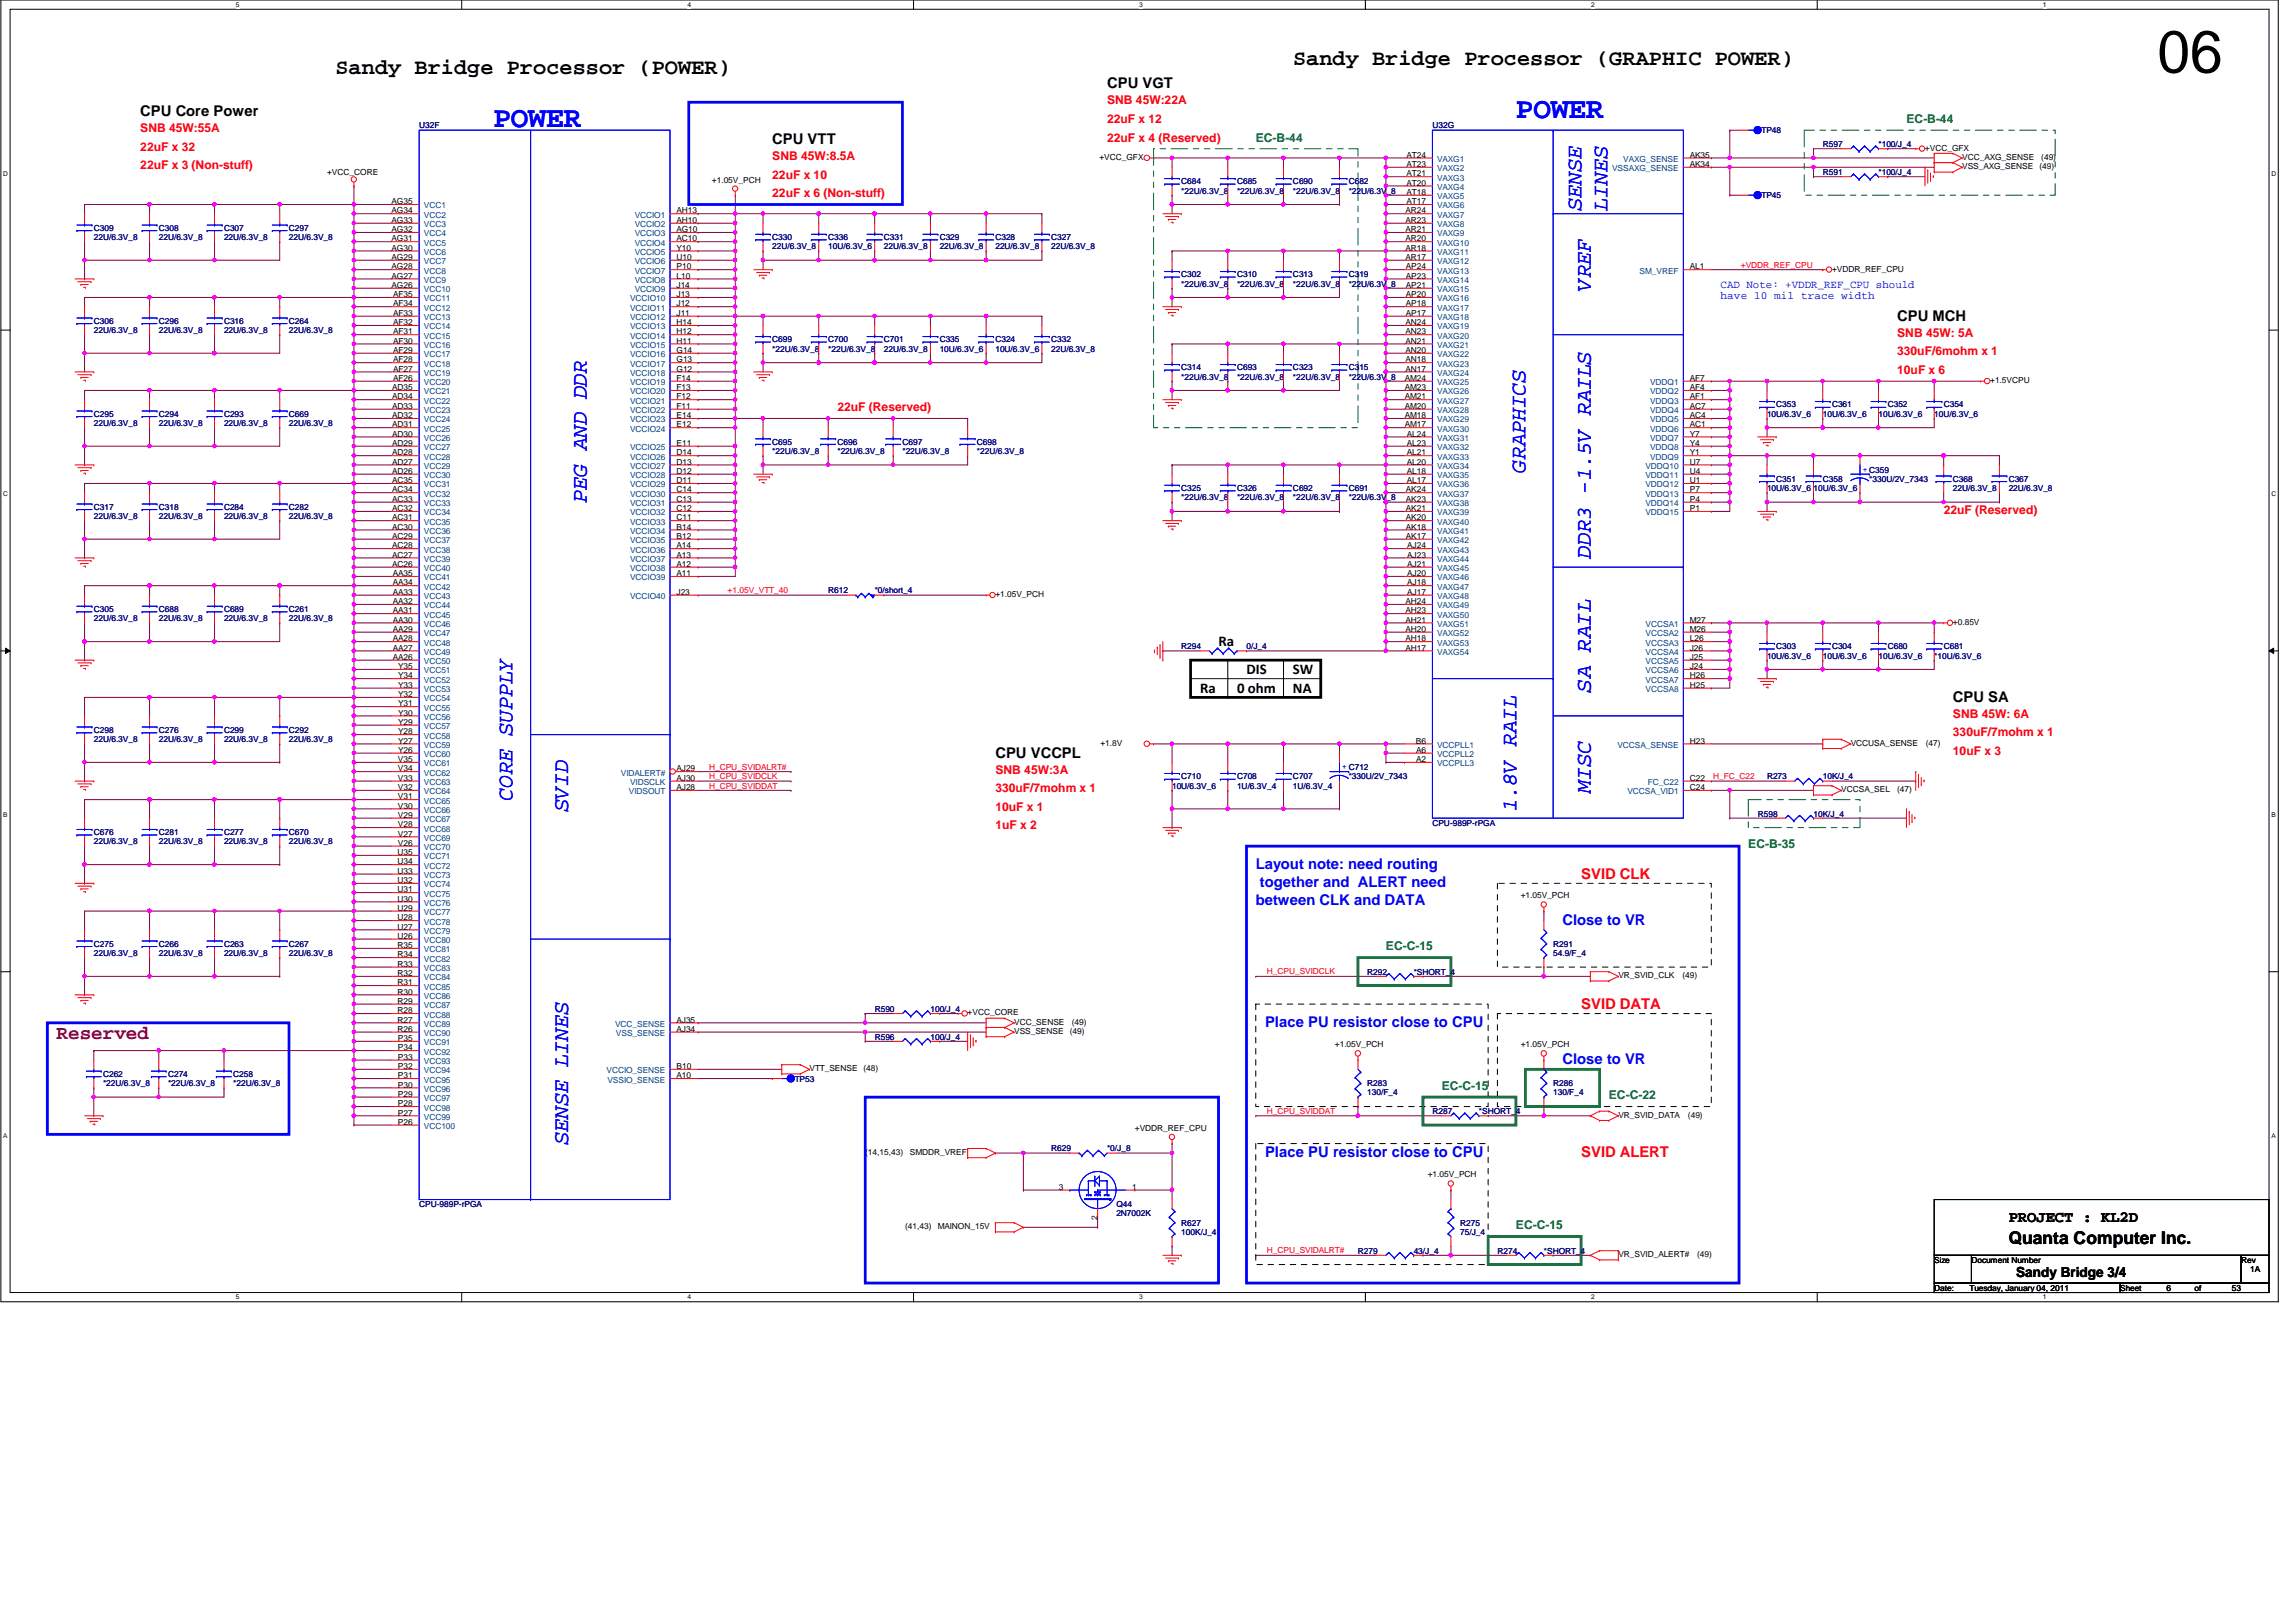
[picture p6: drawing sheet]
<svg xmlns="http://www.w3.org/2000/svg" width="420mm" height="297mm" viewBox="0 0 420 297" stroke-linecap="round" stroke-linejoin="round" font-family="sans-serif">
<defs><g id="words">
<text font-size="10.9" x="395" y="13.3">06</text>
<g font-size="5.4" fill="#00f">
<text x="90.3" y="23.2">POWER</text>
<text x="277.5" y="21.5">POWER</text>
</g>
<g font-size="4.1" fill="#00f">
<text x="289.5" y="38.6" transform="rotate(-90 289.5 38.6)">SENSE</text>
<text x="294.3" y="38.6" transform="rotate(-90 294.3 38.6)">LINES</text>
<text x="291.2" y="53.3" transform="rotate(-90 291.2 53.3)">VREF</text>
<text x="279.3" y="86.6" transform="rotate(-90 279.3 86.6)">GRAPHICS</text>
<text x="107.4" y="92.1" transform="rotate(-90 107.4 92.1)">PEG AND DDR</text>
<text x="291.2" y="102.3" transform="rotate(-90 291.2 102.3)">DDR3 -1.5V RAILS</text>
<text x="291.2" y="126.8" transform="rotate(-90 291.2 126.8)">SA RAIL</text>
<text x="93.8" y="146.5" transform="rotate(-90 93.8 146.5)">CORE SUPPLY</text>
<text x="104" y="148.5" transform="rotate(-90 104 148.5)">SVID</text>
<text x="277.6" y="148.5" transform="rotate(-90 277.6 148.5)">1.8V RAIL</text>
<text x="291.2" y="145.2" transform="rotate(-90 291.2 145.2)">MISC</text>
<text x="104" y="209.5" transform="rotate(-90 104 209.5)">SENSE LINES</text>
</g>
<g font-size="4">
<text x="236.7" y="11.9">Sandy Bridge Processor (GRAPHIC POWER)</text>
<text x="61.4" y="13.6">Sandy Bridge Processor (POWER)</text>
</g>
<text font-size="3.6" fill="#800000" x="10.4" y="190.1">Reserved</text>
<text font-size="3.2" x="367.7" y="227.6">Quanta Computer Inc.</text>
<text font-size="2.9" x="367.7" y="223.6">PROJECT : KL2D</text>
<g font-size="2.7">
<text x="202.7" y="16.1">CPU VGT</text>
<text x="25.7" y="21.3">CPU Core Power</text>
<text x="141.4" y="26.4">CPU VTT</text>
<text x="347.3" y="58.7">CPU MCH</text>
<text x="223.1" y="118.3">Ra</text>
<text x="228.2" y="123.4">DIS</text>
<text x="236.7" y="123.4">SW</text>
<text x="219.7" y="126.8">Ra</text>
<text x="226.5" y="126.8">0 ohm</text>
<text x="236.7" y="126.8">NA</text>
<text x="357.5" y="128.5">CPU SA</text>
<text x="182.2" y="138.7">CPU VCCPL</text>
</g>
<g font-size="2.7" fill="#00f">
<text x="229.9" y="159.1">Layout note: need routing</text>
<text x="229.9" y="165.6">between CLK and DATA</text>
<text x="230.7" y="162.3">together and ALERT need</text>
<text x="286" y="169.3">Close to VR</text>
<text x="231.6" y="188">Place PU resistor close to CPU</text>
<text x="286" y="194.8">Close to VR</text>
<text x="231.6" y="211.8">Place PU resistor close to CPU</text>
</g>
<g font-size="2.7" fill="#f00">
<text x="289.5" y="160.8">SVID CLK</text>
<text x="289.5" y="184.6">SVID DATA</text>
<text x="289.5" y="211.8">SVID ALERT</text>
</g>
<text font-size="2.5" x="369.1" y="233.6">Sandy Bridge 3/4</text>
<g font-size="2.2" fill="#f00">
<text x="202.7" y="22.5">22uF x 12</text>
<text x="202.7" y="19.1">SNB 45W:22A</text>
<text x="25.7" y="24.2">SNB 45W:55A</text>
<text x="25.7" y="27.6">22uF x 32</text>
<text x="141.4" y="29.3">SNB 45W:8.5A</text>
<text x="202.7" y="25.9">22uF x 4 (Reserved)</text>
<text x="25.7" y="31">22uF x 3 (Non-stuff)</text>
<text x="141.4" y="32.7">22uF x 10</text>
<text x="141.4" y="36.1">22uF x 6 (Non-stuff)</text>
<text x="347.3" y="65">330uF/6mohm x 1</text>
<text x="347.3" y="61.6">SNB 45W: 5A</text>
<text x="347.3" y="68.5">10uF x 6</text>
<text x="153.3" y="75.2">22uF (Reserved)</text>
<text x="355.8" y="94">22uF (Reserved)</text>
<text x="357.5" y="131.4">SNB 45W: 6A</text>
<text x="357.5" y="134.8">330uF/7mohm x 1</text>
<text x="182.2" y="141.6">SNB 45W:3A</text>
<text x="357.5" y="138.2">10uF x 3</text>
<text x="182.2" y="148.4">10uF x 1</text>
<text x="182.2" y="145">330uF/7mohm x 1</text>
<text x="182.2" y="151.8">1uF x 2</text>
</g>
<g font-size="2.2" fill="#008000">
<text x="349" y="22.5">EC-B-44</text>
<text x="229.9" y="25.9">EC-B-44</text>
<text x="320.1" y="155.2">EC-B-35</text>
<text x="253.7" y="173.9">EC-C-15</text>
<text x="263.9" y="199.5">EC-C-15</text>
<text x="294.5" y="201.2">EC-C-22</text>
<text x="277.5" y="225">EC-C-15</text>
</g>
<g font-size="2" fill="#00f">
<text x="315" y="52.6">CAD Note: +VDDR_REF_CPU should</text>
<text x="315" y="54.7">have 10 mil trace width</text>
</g>
<g font-size="1.5" fill="#000080">
<text x="76.7" y="23.5">U32F</text>
<text x="262.2" y="23.5">U32G</text>
<text x="322.5" y="24.4">TP48</text>
<text x="333.7" y="26.9">R597</text>
<text x="343.9" y="26.9">*100/J_4</text>
<text x="216.3" y="33.7">C684</text>
<text x="216.3" y="35.4">*22U/6.3V_8</text>
<text x="226.5" y="33.7">C685</text>
<text x="226.5" y="35.4">*22U/6.3V_8</text>
<text x="236.7" y="33.7">C690</text>
<text x="236.7" y="35.4">*22U/6.3V_8</text>
<text x="246.9" y="33.7">C682</text>
<text x="246.9" y="35.4">*22U/6.3V_8</text>
<text x="333.7" y="32">R591</text>
<text x="343.9" y="32">*100/J_4</text>
<text x="322.5" y="36.3">TP45</text>
<text x="17.2" y="42.2">C309</text>
<text x="17.2" y="43.9">22U/6.3V_8</text>
<text x="29.1" y="42.2">C308</text>
<text x="29.1" y="43.9">22U/6.3V_8</text>
<text x="41" y="42.2">C307</text>
<text x="41" y="43.9">22U/6.3V_8</text>
<text x="52.9" y="42.2">C297</text>
<text x="52.9" y="43.9">22U/6.3V_8</text>
<text x="141.4" y="43.9">C330</text>
<text x="141.4" y="45.6">22U/6.3V_8</text>
<text x="151.6" y="43.9">C336</text>
<text x="151.6" y="45.6">10U/6.3V_6</text>
<text x="161.8" y="43.9">C331</text>
<text x="161.8" y="45.6">22U/6.3V_8</text>
<text x="172" y="43.9">C329</text>
<text x="172" y="45.6">22U/6.3V_8</text>
<text x="182.2" y="43.9">C328</text>
<text x="182.2" y="45.6">22U/6.3V_8</text>
<text x="192.4" y="43.9">C327</text>
<text x="192.4" y="45.6">22U/6.3V_8</text>
<text x="216.3" y="50.8">C302</text>
<text x="216.3" y="52.5">*22U/6.3V_8</text>
<text x="226.5" y="50.8">C310</text>
<text x="226.5" y="52.5">*22U/6.3V_8</text>
<text x="236.7" y="50.8">C313</text>
<text x="236.7" y="52.5">*22U/6.3V_8</text>
<text x="246.9" y="50.8">C319</text>
<text x="246.9" y="52.5">*22U/6.3V_8</text>
<text x="17.2" y="59.3">C306</text>
<text x="29.1" y="59.3">C296</text>
<text x="41" y="59.3">C316</text>
<text x="52.9" y="59.3">C264</text>
<text x="17.2" y="61">22U/6.3V_8</text>
<text x="29.1" y="61">22U/6.3V_8</text>
<text x="41" y="61">22U/6.3V_8</text>
<text x="52.9" y="61">22U/6.3V_8</text>
<text x="141.4" y="62.7">C699</text>
<text x="141.4" y="64.3">*22U/6.3V_8</text>
<text x="151.6" y="62.7">C700</text>
<text x="151.6" y="64.3">*22U/6.3V_8</text>
<text x="161.8" y="62.7">C701</text>
<text x="161.8" y="64.3">22U/6.3V_8</text>
<text x="172" y="62.7">C335</text>
<text x="172" y="64.3">10U/6.3V_6</text>
<text x="182.2" y="62.7">C324</text>
<text x="182.2" y="64.3">10U/6.3V_6</text>
<text x="192.4" y="62.7">C332</text>
<text x="192.4" y="64.3">22U/6.3V_8</text>
<text x="216.3" y="67.8">C314</text>
<text x="216.3" y="69.5">*22U/6.3V_8</text>
<text x="226.5" y="67.8">C693</text>
<text x="226.5" y="69.5">*22U/6.3V_8</text>
<text x="236.7" y="67.8">C323</text>
<text x="236.7" y="69.5">*22U/6.3V_8</text>
<text x="246.9" y="67.8">C315</text>
<text x="246.9" y="69.5">*22U/6.3V_8</text>
<text x="17.2" y="76.3">C295</text>
<text x="17.2" y="78">22U/6.3V_8</text>
<text x="29.1" y="76.3">C294</text>
<text x="29.1" y="78">22U/6.3V_8</text>
<text x="41" y="76.3">C293</text>
<text x="41" y="78">22U/6.3V_8</text>
<text x="52.9" y="76.3">C669</text>
<text x="52.9" y="78">22U/6.3V_8</text>
<text x="323.5" y="76.3">10U/6.3V_6</text>
<text x="325.2" y="74.5">C353</text>
<text x="333.7" y="76.3">10U/6.3V_6</text>
<text x="335.4" y="74.5">C361</text>
<text x="343.9" y="76.3">10U/6.3V_6</text>
<text x="345.6" y="74.5">C352</text>
<text x="354.1" y="76.3">10U/6.3V_6</text>
<text x="355.8" y="74.5">C354</text>
<text x="141.4" y="81.4">C695</text>
<text x="141.4" y="83.1">*22U/6.3V_8</text>
<text x="153.3" y="81.4">C696</text>
<text x="153.3" y="83.1">*22U/6.3V_8</text>
<text x="165.2" y="81.4">C697</text>
<text x="165.2" y="83.1">*22U/6.3V_8</text>
<text x="178.8" y="81.4">C698</text>
<text x="178.8" y="83.1">*22U/6.3V_8</text>
<text x="216.3" y="89.9">C325</text>
<text x="226.5" y="89.9">C326</text>
<text x="236.7" y="89.9">C692</text>
<text x="246.9" y="89.9">C691</text>
<text x="323.5" y="89.9">10U/6.3V_6</text>
<text x="325.2" y="88.2">C351</text>
<text x="332" y="89.9">10U/6.3V_6</text>
<text x="333.7" y="88.2">C358</text>
<text x="342.2" y="88.2">*330U/2V_7343</text>
<text x="357.5" y="88.2">C368</text>
<text x="357.5" y="89.9">22U/6.3V_8</text>
<text x="367.7" y="88.2">C367</text>
<text x="367.7" y="89.9">22U/6.3V_8</text>
<text x="17.2" y="93.3">C317</text>
<text x="17.2" y="95">22U/6.3V_8</text>
<text x="29.1" y="93.3">C318</text>
<text x="29.1" y="95">22U/6.3V_8</text>
<text x="41" y="93.3">C284</text>
<text x="41" y="95">22U/6.3V_8</text>
<text x="52.9" y="93.3">C282</text>
<text x="52.9" y="95">22U/6.3V_8</text>
<text x="216.3" y="91.6">*22U/6.3V_8</text>
<text x="226.5" y="91.6">*22U/6.3V_8</text>
<text x="236.7" y="91.6">*22U/6.3V_8</text>
<text x="246.9" y="91.6">*22U/6.3V_8</text>
<text x="17.2" y="112">C305</text>
<text x="17.2" y="113.7">22U/6.3V_8</text>
<text x="29.1" y="112">C688</text>
<text x="29.1" y="113.7">22U/6.3V_8</text>
<text x="41" y="112">C689</text>
<text x="41" y="113.7">22U/6.3V_8</text>
<text x="52.9" y="112">C261</text>
<text x="52.9" y="113.7">22U/6.3V_8</text>
<text x="151.6" y="108.6">R612</text>
<text x="160.1" y="108.6">*0/short_4</text>
<text x="216.3" y="118.8">R294</text>
<text x="228.2" y="118.8">0/J_4</text>
<text x="325.2" y="118.8">C303</text>
<text x="335.4" y="118.8">C304</text>
<text x="345.6" y="118.8">C680</text>
<text x="355.8" y="118.8">C681</text>
<text x="323.5" y="120.5">10U/6.3V_6</text>
<text x="333.7" y="120.5">10U/6.3V_6</text>
<text x="343.9" y="120.5">10U/6.3V_6</text>
<text x="354.1" y="120.5">*10U/6.3V_6</text>
<text x="17.2" y="134.1">C298</text>
<text x="17.2" y="135.8">22U/6.3V_8</text>
<text x="29.1" y="134.1">C276</text>
<text x="29.1" y="135.8">22U/6.3V_8</text>
<text x="41" y="134.1">C299</text>
<text x="41" y="135.8">22U/6.3V_8</text>
<text x="52.9" y="134.1">C292</text>
<text x="52.9" y="135.8">22U/6.3V_8</text>
<text x="216.3" y="142.6">C710</text>
<text x="226.5" y="142.6">C708</text>
<text x="236.7" y="142.6">C707</text>
<text x="246.9" y="142.6">*330U/2V_7343</text>
<text x="323.5" y="142.6">R273</text>
<text x="333.7" y="142.6">10K/J_4</text>
<text x="214.6" y="144.4">10U/6.3V_6</text>
<text x="226.5" y="144.4">1U/6.3V_4</text>
<text x="236.7" y="144.4">1U/6.3V_4</text>
<text x="321.8" y="149.4">R598</text>
<text x="332" y="149.4">10K/J_4</text>
<text x="17.2" y="152.9">C676</text>
<text x="17.2" y="154.6">22U/6.3V_8</text>
<text x="29.1" y="152.9">C281</text>
<text x="29.1" y="154.6">22U/6.3V_8</text>
<text x="41" y="152.9">C277</text>
<text x="41" y="154.6">22U/6.3V_8</text>
<text x="52.9" y="152.9">C670</text>
<text x="52.9" y="154.6">22U/6.3V_8</text>
<text x="262.2" y="151.1">CPU-989P-rPGA</text>
<text x="17.2" y="173.3">C275</text>
<text x="29.1" y="173.3">C266</text>
<text x="41" y="173.3">C263</text>
<text x="52.9" y="173.3">C267</text>
<text x="284.3" y="173.3">R291</text>
<text x="17.2" y="175">22U/6.3V_8</text>
<text x="29.1" y="175">22U/6.3V_8</text>
<text x="41" y="175">22U/6.3V_8</text>
<text x="52.9" y="175">22U/6.3V_8</text>
<text x="250.3" y="178.4">R292</text>
<text x="258.8" y="178.4">*SHORT_4</text>
<text x="284.3" y="175">54.9/F_4</text>
<text x="160.1" y="185.2">R590</text>
<text x="170.3" y="185.2">100/J_4</text>
<text x="160.1" y="190.3">R596</text>
<text x="170.3" y="190.3">100/J_4</text>
<text x="18.9" y="197.1">C262</text>
<text x="30.8" y="197.1">C274</text>
<text x="42.7" y="197.1">C258</text>
<text x="145.5" y="198">TP53</text>
<text x="18.9" y="198.8">*22U/6.3V_8</text>
<text x="30.8" y="198.8">*22U/6.3V_8</text>
<text x="42.7" y="198.8">*22U/6.3V_8</text>
<text x="250.3" y="198.8">R283</text>
<text x="250.3" y="200.5">130/F_4</text>
<text x="262.2" y="203.9">R287</text>
<text x="270.8" y="203.9">*SHORT_4</text>
<text x="284.3" y="198.8">R286</text>
<text x="284.3" y="200.5">130/F_4</text>
<text x="192.4" y="210.7">R629</text>
<text x="202.7" y="210.7">*0/J_8</text>
<text x="76.7" y="220.9">CPU-989P-rPGA</text>
<text x="204.4" y="220.9">Q44</text>
<text x="204.4" y="222.6">2N7002K</text>
<text x="216.3" y="224.3">R627</text>
<text x="216.3" y="226">100K/J_4</text>
<text x="267.3" y="224.3">R275</text>
<text x="267.3" y="226">75/J_4</text>
<text x="248.6" y="229.4">R279</text>
<text x="258.8" y="229.4">43/J_4</text>
<text x="274.1" y="229.4">R274</text>
<text x="282.6" y="229.4">*SHORT_4</text>
</g>
<g font-size="1.5">
<text x="201.3" y="29.3">+VCC_GFX</text>
<text x="257.5" y="28.9">AT24</text>
<text x="309.4" y="28.9">AK35</text>
<text x="352.4" y="27.6">+VCC_GFX</text>
<text x="359.2" y="29.3">VCC_AXG_SENSE</text>
<text x="373.7" y="29.3">(49)</text>
<text x="59.9" y="32">+VCC_CORE</text>
<text x="130.3" y="33.4">+1.05V_PCH</text>
<text x="257.5" y="30.6">AT23</text>
<text x="257.5" y="32.3">AT21</text>
<text x="257.5" y="34">AT20</text>
<text x="257.5" y="35.7">AT18</text>
<text x="309.4" y="30.6">AK34</text>
<text x="359.2" y="31">VSS_AXG_SENSE</text>
<text x="373.4" y="31">(49)</text>
<text x="71.7" y="37.4">AG35</text>
<text x="71.7" y="39.1">AG34</text>
<text x="71.7" y="40.8">AG33</text>
<text x="123.9" y="39.1">AH13</text>
<text x="123.9" y="40.8">AH10</text>
<text x="257.3" y="39.1">AR24</text>
<text x="257.3" y="40.8">AR23</text>
<text x="257.5" y="37.4">AT17</text>
<text x="71.7" y="42.5">AG32</text>
<text x="71.7" y="44.2">AG31</text>
<text x="71.7" y="45.9">AG30</text>
<text x="71.7" y="47.6">AG29</text>
<text x="123.9" y="42.5">AG10</text>
<text x="123.9" y="44.2">AC10</text>
<text x="123.9" y="45.9">Y10</text>
<text x="123.9" y="47.6">U10</text>
<text x="257.3" y="42.5">AR21</text>
<text x="257.3" y="44.2">AR20</text>
<text x="257.3" y="45.9">AR18</text>
<text x="257.3" y="47.6">AR17</text>
<text x="71.7" y="49.3">AG28</text>
<text x="71.7" y="51">AG27</text>
<text x="71.7" y="52.7">AG26</text>
<text x="123.9" y="49.3">P10</text>
<text x="123.9" y="51">L10</text>
<text x="123.9" y="52.7">J14</text>
<text x="257.4" y="49.3">AP24</text>
<text x="257.4" y="51">AP23</text>
<text x="257.4" y="52.7">AP21</text>
<text x="309.4" y="49.3">AL1</text>
<text x="335.4" y="49.7">+VDDR_REF_CPU</text>
<text x="72" y="54.4">AF35</text>
<text x="72" y="56.1">AF34</text>
<text x="72" y="57.8">AF33</text>
<text x="72" y="59.5">AF32</text>
<text x="123.9" y="57.8">J11</text>
<text x="123.9" y="54.4">J13</text>
<text x="123.9" y="56.1">J12</text>
<text x="123.9" y="59.5">H14</text>
<text x="257.3" y="59.5">AN24</text>
<text x="257.4" y="54.4">AP20</text>
<text x="257.4" y="56.1">AP18</text>
<text x="257.4" y="57.8">AP17</text>
<text x="72" y="61.2">AF31</text>
<text x="72" y="62.9">AF30</text>
<text x="72" y="64.6">AF29</text>
<text x="123.9" y="61.2">H12</text>
<text x="123.9" y="62.9">H11</text>
<text x="123.9" y="64.6">G14</text>
<text x="257.3" y="61.2">AN23</text>
<text x="257.3" y="62.9">AN21</text>
<text x="257.3" y="64.6">AN20</text>
<text x="71.8" y="71.4">AD35</text>
<text x="72" y="66.3">AF28</text>
<text x="72" y="68">AF27</text>
<text x="72" y="69.7">AF26</text>
<text x="123.9" y="68">G12</text>
<text x="123.9" y="69.7">F14</text>
<text x="123.9" y="71.4">F13</text>
<text x="123.9" y="66.3">G13</text>
<text x="257.2" y="69.7">AM24</text>
<text x="257.2" y="71.4">AM23</text>
<text x="257.3" y="66.3">AN18</text>
<text x="257.3" y="68">AN17</text>
<text x="309.4" y="69.7">AF7</text>
<text x="309.4" y="71.4">AF4</text>
<text x="364.4" y="70.1">+1.5VCPU</text>
<text x="71.8" y="73.1">AD34</text>
<text x="71.8" y="74.8">AD33</text>
<text x="71.8" y="76.5">AD32</text>
<text x="123.9" y="73.1">F12</text>
<text x="123.9" y="74.8">F11</text>
<text x="123.9" y="76.5">E14</text>
<text x="257.2" y="73.1">AM21</text>
<text x="257.2" y="74.8">AM20</text>
<text x="257.2" y="76.5">AM18</text>
<text x="309.4" y="73.1">AF1</text>
<text x="309.4" y="74.8">AC7</text>
<text x="309.4" y="76.5">AC4</text>
<text x="71.8" y="78.2">AD31</text>
<text x="71.8" y="79.9">AD30</text>
<text x="71.8" y="81.6">AD29</text>
<text x="71.8" y="83.4">AD28</text>
<text x="123.9" y="78.2">E12</text>
<text x="123.9" y="81.6">E11</text>
<text x="123.9" y="83.4">D14</text>
<text x="257.2" y="78.2">AM17</text>
<text x="257.5" y="79.9">AL24</text>
<text x="257.5" y="81.6">AL23</text>
<text x="257.5" y="83.4">AL21</text>
<text x="309.4" y="78.2">AC1</text>
<text x="309.4" y="79.9">Y7</text>
<text x="309.4" y="81.6">Y4</text>
<text x="309.4" y="83.4">Y1</text>
<text x="71.8" y="85">AD27</text>
<text x="71.8" y="86.7">AD26</text>
<text x="71.8" y="88.4">AC35</text>
<text x="123.9" y="85">D13</text>
<text x="123.9" y="86.7">D12</text>
<text x="123.9" y="88.4">D11</text>
<text x="257.5" y="85">AL20</text>
<text x="257.5" y="86.7">AL18</text>
<text x="257.5" y="88.4">AL17</text>
<text x="309.4" y="86.7">U4</text>
<text x="309.4" y="88.4">U1</text>
<text x="309.4" y="85">U7</text>
<text x="71.8" y="90.1">AC34</text>
<text x="71.8" y="91.9">AC33</text>
<text x="71.8" y="93.6">AC32</text>
<text x="71.8" y="95.2">AC31</text>
<text x="123.9" y="93.6">C12</text>
<text x="123.9" y="95.2">C11</text>
<text x="123.9" y="90.1">C14</text>
<text x="123.9" y="91.9">C13</text>
<text x="257.4" y="90.1">AK24</text>
<text x="257.4" y="91.9">AK23</text>
<text x="257.4" y="93.6">AK21</text>
<text x="257.4" y="95.2">AK20</text>
<text x="309.4" y="90.1">P7</text>
<text x="309.4" y="91.9">P4</text>
<text x="309.4" y="93.6">P1</text>
<text x="71.8" y="96.9">AC30</text>
<text x="71.8" y="98.6">AC29</text>
<text x="71.8" y="100.4">AC28</text>
<text x="123.9" y="96.9">B14</text>
<text x="123.9" y="98.6">B12</text>
<text x="123.9" y="100.4">A14</text>
<text x="257.4" y="96.9">AK18</text>
<text x="257.4" y="98.6">AK17</text>
<text x="257.6" y="100.4">AJ24</text>
<text x="71.8" y="102.1">AC27</text>
<text x="71.8" y="103.8">AC26</text>
<text x="71.9" y="105.5">AA35</text>
<text x="71.9" y="107.1">AA34</text>
<text x="123.9" y="102.1">A13</text>
<text x="123.9" y="103.8">A12</text>
<text x="123.9" y="105.5">A11</text>
<text x="257.6" y="102.1">AJ23</text>
<text x="257.6" y="103.8">AJ21</text>
<text x="257.6" y="105.5">AJ20</text>
<text x="257.6" y="107.1">AJ18</text>
<text x="71.9" y="108.9">AA33</text>
<text x="71.9" y="110.6">AA32</text>
<text x="71.9" y="112.3">AA31</text>
<text x="71.9" y="114">AA30</text>
<text x="123.9" y="108.9">J23</text>
<text x="182.2" y="109.3">+1.05V_PCH</text>
<text x="257.3" y="110.6">AH24</text>
<text x="257.3" y="112.3">AH23</text>
<text x="257.3" y="114">AH21</text>
<text x="257.6" y="108.9">AJ17</text>
<text x="309.4" y="114">M27</text>
<text x="71.9" y="115.7">AA29</text>
<text x="71.9" y="117.4">AA28</text>
<text x="71.9" y="119.1">AA27</text>
<text x="257.3" y="115.7">AH20</text>
<text x="257.3" y="117.4">AH18</text>
<text x="257.3" y="119.1">AH17</text>
<text x="309.4" y="115.7">M26</text>
<text x="309.4" y="117.4">L26</text>
<text x="309.4" y="119.1">J26</text>
<text x="357.5" y="114.4">+0.85V</text>
<text x="71.9" y="120.8">AA26</text>
<text x="72.9" y="122.5">Y35</text>
<text x="72.9" y="124.2">Y34</text>
<text x="72.9" y="125.9">Y33</text>
<text x="309.4" y="120.8">J25</text>
<text x="309.4" y="122.5">J24</text>
<text x="309.4" y="124.2">H26</text>
<text x="309.4" y="125.9">H25</text>
<text x="72.9" y="127.6">Y32</text>
<text x="72.9" y="129.3">Y31</text>
<text x="72.9" y="131">Y30</text>
<text x="72.9" y="132.7">Y29</text>
<text x="72.9" y="134.4">Y28</text>
<text x="72.9" y="136.1">Y27</text>
<text x="72.9" y="137.8">Y26</text>
<text x="201.5" y="136.5">+1.8V</text>
<text x="259.2" y="136.1">B6</text>
<text x="259.2" y="137.8">A6</text>
<text x="309.4" y="136.1">H23</text>
<text x="338.8" y="136.5">VCCUSA_SENSE</text>
<text x="352.6" y="136.5">(47)</text>
<text x="72.8" y="139.5">V35</text>
<text x="72.8" y="141.2">V34</text>
<text x="72.8" y="142.9">V33</text>
<text x="123.9" y="141.2">AJ29</text>
<text x="123.9" y="142.9">AJ30</text>
<text x="259.2" y="139.5">A2</text>
<text x="309.4" y="142.9">C22</text>
<text x="72.8" y="144.6">V32</text>
<text x="72.8" y="146.3">V31</text>
<text x="72.8" y="148">V30</text>
<text x="72.8" y="149.7">V29</text>
<text x="123.9" y="144.6">AJ28</text>
<text x="309.4" y="144.6">C24</text>
<text x="337.1" y="145">VCCSA_SEL</text>
<text x="347.3" y="145">(47)</text>
<text x="72.8" y="151.4">V28</text>
<text x="72.8" y="153.1">V27</text>
<text x="72.8" y="154.8">V26</text>
<text x="72.8" y="156.5">U35</text>
<text x="72.8" y="158.2">U34</text>
<text x="72.8" y="159.9">U33</text>
<text x="72.8" y="161.6">U32</text>
<text x="72.8" y="163.3">U31</text>
<text x="72.8" y="165">U30</text>
<text x="72.8" y="166.7">U29</text>
<text x="278.4" y="164.4">+1.05V_PCH</text>
<text x="72.8" y="168.4">U28</text>
<text x="72.8" y="170.1">U27</text>
<text x="72.8" y="171.8">U26</text>
<text x="72.8" y="173.5">R35</text>
<text x="72.8" y="175.2">R34</text>
<text x="72.8" y="177">R33</text>
<text x="72.8" y="178.6">R32</text>
<text x="296.3" y="179.1">VR_SVID_CLK</text>
<text x="308" y="179.1">(49)</text>
<text x="72.8" y="180.3">R31</text>
<text x="72.8" y="182">R30</text>
<text x="72.8" y="183.7">R29</text>
<text x="72.8" y="185.5">R28</text>
<text x="177.2" y="185.8">+VCC_CORE</text>
<text x="72.8" y="187.2">R27</text>
<text x="72.8" y="188.8">R26</text>
<text x="72.8" y="190.5">P35</text>
<text x="123.9" y="187.2">AJ35</text>
<text x="123.9" y="188.8">AJ34</text>
<text x="185.7" y="187.6">VCC_SENSE</text>
<text x="185.7" y="189.3">VSS_SENSE</text>
<text x="195.9" y="189.3">(49)</text>
<text x="196.2" y="187.6">(49)</text>
<text x="244.4" y="191.6">+1.05V_PCH</text>
<text x="278.4" y="191.6">+1.05V_PCH</text>
<text x="72.8" y="192.2">P34</text>
<text x="72.8" y="194">P33</text>
<text x="72.8" y="195.7">P32</text>
<text x="72.8" y="197.4">P31</text>
<text x="123.9" y="197.4">A10</text>
<text x="123.9" y="195.7">B10</text>
<text x="148.2" y="196.1">VTT_SENSE (48)</text>
<text x="72.8" y="199.1">P30</text>
<text x="72.8" y="200.7">P29</text>
<text x="72.8" y="202.5">P28</text>
<text x="72.8" y="204.2">P27</text>
<text x="72.8" y="205.9">P26</text>
<text x="207.8" y="207">+VDDR_REF_CPU</text>
<text x="296.3" y="204.6">VR_SVID_DATA</text>
<text x="309" y="204.6">(49)</text>
<text x="158.4" y="211.4">(14,15,43)</text>
<text x="166.6" y="211.4">SMDDR_VREF</text>
<text x="261.4" y="215.5">+1.05V_PCH</text>
<text x="193.8" y="217.8">3</text>
<text x="207.3" y="217.8">1</text>
<text x="165.7" y="225">(41,43)</text>
<text x="171.7" y="225">MAINON_15V</text>
<text x="200.9" y="223.3" transform="rotate(-90 200.9 223.3)">2</text>
<text x="296.3" y="230.1">VR_SVID_ALERT#</text>
<text x="310.7" y="230.1">(49)</text>
<text x="354.1" y="231.1">Size</text>
<text x="360.9" y="231.1">Document Number</text>
<text x="410.3" y="231.1">Rev</text>
<text x="412" y="232.8">1A</text>
<text x="354.1" y="236.2">Date:</text>
<text x="360.6" y="236.2">Tuesday, January 04, 2011</text>
<text x="388.1" y="236.2">Sheet</text>
<text x="396.7" y="236.2">6</text>
<text x="401.8" y="236.2">of</text>
<text x="408.6" y="236.2">53</text>
</g>
<g font-size="1.5" fill="#004080">
<text x="263.1" y="29.6">VAXG1</text>
<text x="297.2" y="29.6">VAXG_SENSE</text>
<text x="263.1" y="31.3">VAXG2</text>
<text x="263.1" y="33.1">VAXG3</text>
<text x="263.1" y="34.8">VAXG4</text>
<text x="295.1" y="31.3">VSSAXG_SENSE</text>
<text x="77.6" y="38.1">VCC1</text>
<text x="77.6" y="39.8">VCC2</text>
<text x="77.6" y="41.6">VCC3</text>
<text x="116.2" y="39.8">VCCIO1</text>
<text x="116.2" y="41.6">VCCIO2</text>
<text x="263.1" y="36.4">VAXG5</text>
<text x="263.1" y="38.1">VAXG6</text>
<text x="263.1" y="39.8">VAXG7</text>
<text x="263.1" y="41.6">VAXG8</text>
<text x="77.6" y="43.3">VCC4</text>
<text x="77.6" y="45">VCC5</text>
<text x="77.6" y="46.7">VCC6</text>
<text x="116.2" y="43.3">VCCIO3</text>
<text x="116.2" y="45">VCCIO4</text>
<text x="116.2" y="46.7">VCCIO5</text>
<text x="263.1" y="43.3">VAXG9</text>
<text x="263.1" y="45">VAXG10</text>
<text x="263.1" y="46.7">VAXG11</text>
<text x="77.6" y="48.3">VCC7</text>
<text x="77.6" y="50.1">VCC8</text>
<text x="77.6" y="51.8">VCC9</text>
<text x="77.6" y="53.5">VCC10</text>
<text x="116.2" y="48.3">VCCIO6</text>
<text x="116.2" y="50.1">VCCIO7</text>
<text x="116.2" y="51.8">VCCIO8</text>
<text x="116.2" y="53.5">VCCIO9</text>
<text x="263.1" y="48.3">VAXG12</text>
<text x="263.1" y="50.1">VAXG13</text>
<text x="263.1" y="51.8">VAXG14</text>
<text x="263.1" y="53.5">VAXG15</text>
<text x="300.2" y="50.1">SM_VREF</text>
<text x="77.6" y="55.2">VCC11</text>
<text x="77.6" y="56.9">VCC12</text>
<text x="77.6" y="58.6">VCC13</text>
<text x="115.3" y="58.6">VCCIO12</text>
<text x="115.3" y="55.2">VCCIO10</text>
<text x="115.3" y="56.9">VCCIO11</text>
<text x="263.1" y="55.2">VAXG16</text>
<text x="263.1" y="56.9">VAXG17</text>
<text x="263.1" y="58.6">VAXG18</text>
<text x="77.6" y="60.3">VCC14</text>
<text x="77.6" y="62">VCC15</text>
<text x="77.6" y="63.7">VCC16</text>
<text x="77.6" y="65.4">VCC17</text>
<text x="115.3" y="60.3">VCCIO13</text>
<text x="115.3" y="62">VCCIO14</text>
<text x="115.3" y="63.7">VCCIO15</text>
<text x="115.3" y="65.4">VCCIO16</text>
<text x="263.1" y="60.3">VAXG19</text>
<text x="263.1" y="62">VAXG20</text>
<text x="263.1" y="63.7">VAXG21</text>
<text x="263.1" y="65.4">VAXG22</text>
<text x="77.6" y="67.1">VCC18</text>
<text x="77.6" y="68.8">VCC19</text>
<text x="77.6" y="70.5">VCC20</text>
<text x="115.3" y="68.8">VCCIO18</text>
<text x="115.3" y="70.5">VCCIO19</text>
<text x="115.3" y="67.1">VCCIO17</text>
<text x="263.1" y="67.1">VAXG23</text>
<text x="263.1" y="68.8">VAXG24</text>
<text x="263.1" y="70.5">VAXG25</text>
<text x="302.1" y="70.5">VDDQ1</text>
<text x="77.6" y="72.2">VCC21</text>
<text x="77.6" y="73.9">VCC22</text>
<text x="77.6" y="75.6">VCC23</text>
<text x="77.6" y="77.3">VCC24</text>
<text x="115.3" y="72.2">VCCIO20</text>
<text x="115.3" y="73.9">VCCIO21</text>
<text x="115.3" y="75.6">VCCIO22</text>
<text x="115.3" y="77.3">VCCIO23</text>
<text x="263.1" y="72.2">VAXG26</text>
<text x="263.1" y="73.9">VAXG27</text>
<text x="263.1" y="75.6">VAXG28</text>
<text x="263.1" y="77.3">VAXG29</text>
<text x="302.1" y="72.2">VDDQ2</text>
<text x="302.1" y="73.9">VDDQ3</text>
<text x="302.1" y="75.6">VDDQ4</text>
<text x="302.1" y="77.3">VDDQ5</text>
<text x="77.6" y="79">VCC25</text>
<text x="77.6" y="80.7">VCC26</text>
<text x="77.6" y="82.4">VCC27</text>
<text x="115.3" y="79">VCCIO24</text>
<text x="115.3" y="82.4">VCCIO25</text>
<text x="263.1" y="79">VAXG30</text>
<text x="263.1" y="80.7">VAXG31</text>
<text x="263.1" y="82.4">VAXG32</text>
<text x="302.1" y="79">VDDQ6</text>
<text x="302.1" y="80.7">VDDQ7</text>
<text x="302.1" y="82.4">VDDQ8</text>
<text x="77.6" y="84.1">VCC28</text>
<text x="77.6" y="85.8">VCC29</text>
<text x="77.6" y="87.5">VCC30</text>
<text x="77.6" y="89.2">VCC31</text>
<text x="115.3" y="84.1">VCCIO26</text>
<text x="115.3" y="85.8">VCCIO27</text>
<text x="115.3" y="87.5">VCCIO28</text>
<text x="115.3" y="89.2">VCCIO29</text>
<text x="263.1" y="84.1">VAXG33</text>
<text x="263.1" y="85.8">VAXG34</text>
<text x="263.1" y="87.5">VAXG35</text>
<text x="263.1" y="89.2">VAXG36</text>
<text x="301.2" y="87.5">VDDQ11</text>
<text x="301.2" y="89.2">VDDQ12</text>
<text x="301.2" y="85.8">VDDQ10</text>
<text x="302.1" y="84.1">VDDQ9</text>
<text x="77.6" y="90.9">VCC32</text>
<text x="77.6" y="92.6">VCC33</text>
<text x="77.6" y="94.3">VCC34</text>
<text x="115.3" y="94.3">VCCIO32</text>
<text x="115.3" y="90.9">VCCIO30</text>
<text x="115.3" y="92.6">VCCIO31</text>
<text x="263.1" y="90.9">VAXG37</text>
<text x="263.1" y="92.6">VAXG38</text>
<text x="263.1" y="94.3">VAXG39</text>
<text x="301.2" y="90.9">VDDQ13</text>
<text x="301.2" y="92.6">VDDQ14</text>
<text x="301.2" y="94.3">VDDQ15</text>
<text x="77.6" y="96">VCC35</text>
<text x="77.6" y="97.7">VCC36</text>
<text x="77.6" y="99.4">VCC37</text>
<text x="77.6" y="101.1">VCC38</text>
<text x="115.3" y="96">VCCIO33</text>
<text x="115.3" y="97.7">VCCIO34</text>
<text x="115.3" y="99.4">VCCIO35</text>
<text x="115.3" y="101.1">VCCIO36</text>
<text x="263.1" y="96">VAXG40</text>
<text x="263.1" y="97.7">VAXG41</text>
<text x="263.1" y="99.4">VAXG42</text>
<text x="263.1" y="101.1">VAXG43</text>
<text x="77.6" y="102.8">VCC39</text>
<text x="77.6" y="104.5">VCC40</text>
<text x="77.6" y="106.2">VCC41</text>
<text x="77.6" y="107.9">VCC42</text>
<text x="115.3" y="102.8">VCCIO37</text>
<text x="115.3" y="104.5">VCCIO38</text>
<text x="115.3" y="106.2">VCCIO39</text>
<text x="263.1" y="102.8">VAXG44</text>
<text x="263.1" y="104.5">VAXG45</text>
<text x="263.1" y="106.2">VAXG46</text>
<text x="263.1" y="107.9">VAXG47</text>
<text x="77.6" y="109.6">VCC43</text>
<text x="77.6" y="111.3">VCC44</text>
<text x="77.6" y="113">VCC45</text>
<text x="115.3" y="109.6">VCCIO40</text>
<text x="263.1" y="109.6">VAXG48</text>
<text x="263.1" y="111.3">VAXG49</text>
<text x="263.1" y="113">VAXG50</text>
<text x="77.6" y="114.7">VCC46</text>
<text x="77.6" y="116.4">VCC47</text>
<text x="77.6" y="118.2">VCC48</text>
<text x="77.6" y="119.8">VCC49</text>
<text x="263.1" y="114.7">VAXG51</text>
<text x="263.1" y="116.4">VAXG52</text>
<text x="263.1" y="118.2">VAXG53</text>
<text x="263.1" y="119.8">VAXG54</text>
<text x="301.3" y="114.7">VCCSA1</text>
<text x="301.3" y="116.4">VCCSA2</text>
<text x="301.3" y="118.2">VCCSA3</text>
<text x="301.3" y="119.8">VCCSA4</text>
<text x="77.6" y="121.5">VCC50</text>
<text x="77.6" y="123.2">VCC51</text>
<text x="77.6" y="124.9">VCC52</text>
<text x="301.3" y="121.5">VCCSA5</text>
<text x="301.3" y="123.2">VCCSA6</text>
<text x="301.3" y="124.9">VCCSA7</text>
<text x="77.6" y="126.7">VCC53</text>
<text x="77.6" y="128.4">VCC54</text>
<text x="77.6" y="130">VCC55</text>
<text x="77.6" y="131.7">VCC56</text>
<text x="301.3" y="126.7">VCCSA8</text>
<text x="77.6" y="133.4">VCC57</text>
<text x="77.6" y="135.2">VCC58</text>
<text x="77.6" y="136.9">VCC59</text>
<text x="263.1" y="136.9">VCCPLL1</text>
<text x="296.1" y="136.9">VCCSA_SENSE</text>
<text x="77.6" y="138.6">VCC60</text>
<text x="77.6" y="140.3">VCC61</text>
<text x="77.6" y="141.9">VCC62</text>
<text x="77.6" y="143.7">VCC63</text>
<text x="113.7" y="141.9">VIDALERT#</text>
<text x="115.3" y="143.7">VIDSCLK</text>
<text x="263.1" y="138.6">VCCPLL2</text>
<text x="263.1" y="140.3">VCCPLL3</text>
<text x="301.7" y="143.7">FC_C22</text>
<text x="77.6" y="145.4">VCC64</text>
<text x="77.6" y="147.1">VCC65</text>
<text x="77.6" y="148.8">VCC66</text>
<text x="115.1" y="145.4">VIDSOUT</text>
<text x="297.9" y="145.4">VCCSA_VID1</text>
<text x="77.6" y="150.5">VCC67</text>
<text x="77.6" y="152.2">VCC68</text>
<text x="77.6" y="153.9">VCC69</text>
<text x="77.6" y="155.6">VCC70</text>
<text x="77.6" y="157.3">VCC71</text>
<text x="77.6" y="159">VCC72</text>
<text x="77.6" y="160.7">VCC73</text>
<text x="77.6" y="162.4">VCC74</text>
<text x="77.6" y="164.1">VCC75</text>
<text x="77.6" y="165.8">VCC76</text>
<text x="77.6" y="167.5">VCC77</text>
<text x="77.6" y="169.2">VCC78</text>
<text x="77.6" y="170.9">VCC79</text>
<text x="77.6" y="172.6">VCC80</text>
<text x="77.6" y="174.3">VCC81</text>
<text x="77.6" y="176">VCC82</text>
<text x="77.6" y="177.7">VCC83</text>
<text x="77.6" y="179.4">VCC84</text>
<text x="77.6" y="181.1">VCC85</text>
<text x="77.6" y="182.8">VCC86</text>
<text x="77.6" y="184.5">VCC87</text>
<text x="77.6" y="186.2">VCC88</text>
<text x="77.6" y="187.9">VCC89</text>
<text x="77.6" y="189.6">VCC90</text>
<text x="77.6" y="191.3">VCC91</text>
<text x="112.6" y="187.9">VCC_SENSE</text>
<text x="112.8" y="189.6">VSS_SENSE</text>
<text x="77.6" y="193">VCC92</text>
<text x="77.6" y="194.7">VCC93</text>
<text x="77.6" y="196.4">VCC94</text>
<text x="111" y="196.4">VCCIO_SENSE</text>
<text x="77.6" y="198.1">VCC95</text>
<text x="77.6" y="199.8">VCC96</text>
<text x="77.6" y="201.5">VCC97</text>
<text x="77.6" y="203.2">VCC98</text>
<text x="111.2" y="198.1">VSSIO_SENSE</text>
<text x="77.6" y="204.9">VCC99</text>
<text x="77.6" y="206.6">VCC100</text>
</g>
<g font-size="1.5" fill="#f00">
<text x="318.7" y="49">+VDDR_REF_CPU</text>
<text x="133.2" y="108.6">+1.05V_VTT_40</text>
<text x="129.8" y="140.9">H_CPU_SVIDALRT#</text>
<text x="129.8" y="142.6">H_CPU_SVIDCLK</text>
<text x="313.6" y="142.6">H_FC_C22</text>
<text x="129.8" y="144.3">H_CPU_SVIDDAT</text>
<text x="231.9" y="178.4">H_CPU_SVIDCLK</text>
<text x="231.9" y="203.9">H_CPU_SVIDDAT</text>
<text x="231.9" y="229.4">H_CPU_SVIDALRT#</text>
</g>
<g font-size="1.5" fill="#00f">
<text x="341" y="86.3">+ C359</text>
<text x="245.7" y="140.8">+ C712</text>
</g>
<g font-size="1.2">
<text x="43.2" y="1.3">5</text>
<text x="125.8" y="1.3">4</text>
<text x="208.6" y="1.3">3</text>
<text x="291.3" y="1.3">2</text>
<text x="374" y="1.3">1</text>
<text x=".6" y="32.1">D</text>
<text x="415.8" y="32.1">D</text>
<text x=".6" y="90.8">C</text>
<text x="415.8" y="90.8">C</text>
<text x=".6" y="149.6">B</text>
<text x="415.8" y="149.6">B</text>
<text x=".6" y="208.3">A</text>
<text x="415.8" y="208.3">A</text>
<text x="43.2" y="237.8">5</text>
<text x="125.8" y="237.8">4</text>
<text x="208.6" y="237.8">3</text>
<text x="291.3" y="237.8">2</text>
<text x="374" y="237.8">1</text>
</g>
</g></defs>
<path d="M.2 0h416.9v238.3h-416.9zM1.9 1.7h413.5v234.9h-413.5z" fill="none" stroke="#000" stroke-width=".18"/>
<g fill="#fff">
<path d="M43.2 .2h.6v1.3h-.6z"/>
<path d="M43.2 236.7h.6v1.4h-.6z"/>
</g>
<path d="M84.5 0v1.7M84.5 236.6v1.7" fill="none" stroke="#000" stroke-width=".18"/>
<g fill="#fff">
<path d="M125.8 .2h.7v1.3h-.7z"/>
<path d="M125.8 236.7h.7v1.4h-.7z"/>
</g>
<path d="M167.2 0v1.7M167.2 236.6v1.7" fill="none" stroke="#000" stroke-width=".18"/>
<g fill="#fff">
<path d="M208.6 .2h.6v1.3h-.6z"/>
<path d="M208.6 236.7h.6v1.4h-.6z"/>
</g>
<path d="M250 0v1.7M250 236.6v1.7" fill="none" stroke="#000" stroke-width=".18"/>
<g fill="#fff">
<path d="M291.3 .2h.6v1.3h-.6z"/>
<path d="M291.3 236.7h.6v1.4h-.6z"/>
</g>
<path d="M332.7 0v1.7M332.7 236.6v1.7" fill="none" stroke="#000" stroke-width=".18"/>
<g fill="#fff">
<path d="M374 .2h.6v1.3h-.6z"/>
<path d="M374 236.7h.6v1.4h-.6z"/>
<path d="M.6 31h.8v1.4h-.8z"/>
<path d="M415.8 31h.9v1.4h-.9z"/>
<path d="M.6 89.7h.8v1.4h-.8z"/>
<path d="M415.8 89.7h.9v1.4h-.9z"/>
</g>
<path d="M.2 60.4h1.7M415.4 60.4h1.7" fill="none" stroke="#000" stroke-width=".18"/>
<g fill="#fff">
<path d="M.6 148.5h.7v1.3h-.7z"/>
<path d="M415.8 148.5h.8v1.3h-.8z"/>
</g>
<path d="M.2 119.1h1.7M1 118.6l.9 .5-.9 .5zM415.4 119.1l.9-.5v1zM415.4 119.1h1.7" fill="none" stroke="#000" stroke-width=".18"/>
<path d="M1 118.6l.9 .5-.9 .5zM415.4 119.1l.9-.5v1z" fill="#000"/>
<g fill="#fff">
<path d="M.6 207.2h.7v1.3h-.7z"/>
<path d="M415.8 207.2h.8v1.3h-.8z"/>
</g>
<path d="M.2 177.8h1.7M415.4 177.8h1.7" fill="none" stroke="#000" stroke-width=".18"/>
<g fill="none" stroke="#800040" stroke-width=".18">
<path d="M64.8 37.4h.1M64.8 39.1h.1M64.8 37.4h6.8M64.8 39.1h6.8M64.8 49.4h.1M64.8 51.1h.1M64.8 52.7h.1M64.8 54.4h.1M64.8 56.1h.1M64.8 57.9h.1M64.8 59.6h.1M64.8 40.9h.1"/>
<path d="M64.8 42.5h.1M64.8 44.2h.1M64.8 45.9h.1M64.8 47.6h.1M64.8 49.4h6.8M64.8 51.1h6.8M64.8 52.7h6.8M64.8 54.4h6.8M64.8 56.1h6.8M64.8 57.9h6.8M64.8 59.6h6.8M64.8 40.9h6.8"/>
<path d="M64.8 42.5h6.8M64.8 44.2h6.8M64.8 45.9h6.8M64.8 47.6h6.8M64.8 61.3h.1M64.8 62.9h.1M64.8 64.6h.1M64.8 66.4h.1M64.8 68.1h.1M64.8 69.8h.1M64.8 71.5h.1M64.8 73.2h.1"/>
<path d="M64.8 74.9h.1M64.8 76.6h.1M64.8 78.3h.1M64.8 80h.1M64.8 61.3h6.8M64.8 62.9h6.8M64.8 64.6h6.8M64.8 66.4h6.8M64.8 68.1h6.8M64.8 69.8h6.8M64.8 71.5h6.8M64.8 73.2h6.8"/>
<path d="M64.8 74.9h6.8M64.8 76.6h6.8M64.8 78.3h6.8M64.8 80h6.8M64.8 81.7h.1M64.8 83.4h.1M64.8 97h.1M64.8 98.7h.1M64.8 85.1h.1M64.8 86.8h.1M64.8 88.5h.1M64.8 90.2h.1"/>
<path d="M64.8 91.9h.1M64.8 93.6h.1M64.8 95.3h.1M64.8 81.7h6.8M64.8 83.4h6.8M64.8 97h6.8M64.8 98.7h6.8M64.8 85.1h6.8M64.8 86.8h6.8M64.8 88.5h6.8M64.8 90.2h6.8M64.8 91.9h6.8"/>
<path d="M64.8 93.6h6.8M64.8 95.3h6.8M64.8 100.4h.1M64.8 102.1h.1M64.8 103.8h.1M64.8 105.5h.1M64.8 107.2h.1M64.8 108.9h.1M64.8 110.6h.1M64.8 112.3h.1M64.8 114h.1M64.8 115.7h.1"/>
<path d="M64.8 117.4h.1M64.8 119.1h.1M64.8 100.4h6.8M64.8 102.1h6.8M64.8 103.8h6.8M64.8 105.5h6.8M64.8 107.2h6.8M64.8 108.9h6.8M64.8 110.6h6.8M64.8 112.3h6.8M64.8 114h6.8M64.8 115.7h6.8"/>
<path d="M64.8 117.4h6.8M64.8 119.1h6.8M64.8 120.8h.1M64.8 124.2h.1M64.8 125.9h.1M64.8 127.6h.1M64.8 129.3h.1M64.8 131h.1M64.8 132.7h.1M64.8 134.5h.1M64.8 136.1h.1M64.8 137.8h.1"/>
<path d="M64.8 139.5h.1M64.8 120.8h6.8M64.8 124.2h6.8M64.8 125.9h6.8M64.8 127.6h6.8M64.8 129.3h6.8M64.8 131h6.8M64.8 132.7h6.8M64.8 134.5h6.8M64.8 136.1h6.8M64.8 137.8h6.8M64.8 139.5h6.8"/>
<path d="M64.8 144.7h.1M64.8 146.3h.1M64.8 148h.1M64.8 149.7h.1M64.8 141.2h.1M64.8 143h.1M64.8 144.7h6.8M64.8 146.3h6.8M64.8 148h6.8M64.8 149.7h6.8M64.8 141.2h6.8M64.8 143h6.8"/>
<path d="M64.8 148v1.7"/>
</g>
<circle cx="64.8" cy="148" r=".32" fill="#f0f"/>
<circle cx="64.8" cy="148" r=".32" fill="none" stroke="#f0f" stroke-width=".18"/>
<path d="M64.8 115.7h.1M64.8 115.7v1.7M64.8 143h.1M64.8 143v1.7" fill="none" stroke="#800040" stroke-width=".18"/>
<circle cx="64.8" cy="115.7" r=".32" fill="#f0f"/>
<circle cx="64.8" cy="115.7" r=".32" fill="none" stroke="#f0f" stroke-width=".18"/>
<path d="M64.8 57.9h.1M64.8 57.9v1.7" fill="none" stroke="#800040" stroke-width=".18"/>
<circle cx="64.8" cy="57.8" r=".32" fill="#f0f"/>
<circle cx="64.8" cy="57.8" r=".32" fill="none" stroke="#f0f" stroke-width=".18"/>
<path d="M64.8 52.7h.1M64.8 52.7v1.7" fill="none" stroke="#800040" stroke-width=".18"/>
<circle cx="64.8" cy="52.7" r=".32" fill="#f0f"/>
<circle cx="64.8" cy="52.7" r=".32" fill="none" stroke="#f0f" stroke-width=".18"/>
<path d="M64.8 91.9h.1M64.8 91.9v1.7" fill="none" stroke="#800040" stroke-width=".18"/>
<circle cx="64.8" cy="91.9" r=".32" fill="#f0f"/>
<circle cx="64.8" cy="91.9" r=".32" fill="none" stroke="#f0f" stroke-width=".18"/>
<path d="M64.8 108.9h.1M64.8 108.9v1.7" fill="none" stroke="#800040" stroke-width=".18"/>
<circle cx="64.8" cy="108.9" r=".32" fill="#f0f"/>
<circle cx="64.8" cy="108.9" r=".32" fill="none" stroke="#f0f" stroke-width=".18"/>
<path d="M64.8 45.9h.1M64.8 45.9v1.7" fill="none" stroke="#800040" stroke-width=".18"/>
<circle cx="64.8" cy="45.9" r=".32" fill="#f0f"/>
<circle cx="64.8" cy="45.9" r=".32" fill="none" stroke="#f0f" stroke-width=".18"/>
<path d="M64.8 80h.1M64.8 80v1.7" fill="none" stroke="#800040" stroke-width=".18"/>
<circle cx="64.8" cy="79.9" r=".32" fill="#f0f"/>
<circle cx="64.8" cy="79.9" r=".32" fill="none" stroke="#f0f" stroke-width=".18"/>
<path d="M64.8 62.9h.1M64.8 62.9v1.7" fill="none" stroke="#800040" stroke-width=".18"/>
<circle cx="64.8" cy="64.6" r=".32" fill="#f0f"/>
<circle cx="64.8" cy="64.6" r=".32" fill="none" stroke="#f0f" stroke-width=".18"/>
<circle cx="64.8" cy="62.9" r=".32" fill="#f0f"/>
<circle cx="64.8" cy="62.9" r=".32" fill="none" stroke="#f0f" stroke-width=".18"/>
<path d="M64.8 51.1h.1M64.8 51.1v1.6" fill="none" stroke="#800040" stroke-width=".18"/>
<circle cx="64.8" cy="51" r=".32" fill="#f0f"/>
<circle cx="64.8" cy="51" r=".32" fill="none" stroke="#f0f" stroke-width=".18"/>
<path d="M64.8 97h.1M64.8 97v1.7" fill="none" stroke="#800040" stroke-width=".18"/>
<circle cx="64.8" cy="97" r=".32" fill="#f0f"/>
<circle cx="64.8" cy="97" r=".32" fill="none" stroke="#f0f" stroke-width=".18"/>
<path d="M64.8 73.2h.1M64.8 73.2v1.7" fill="none" stroke="#800040" stroke-width=".18"/>
<circle cx="64.8" cy="73.1" r=".32" fill="#f0f"/>
<circle cx="64.8" cy="73.1" r=".32" fill="none" stroke="#f0f" stroke-width=".18"/>
<path d="M64.8 66.4h.1M64.8 66.4v1.7" fill="none" stroke="#800040" stroke-width=".18"/>
<circle cx="64.8" cy="66.4" r=".32" fill="#f0f"/>
<circle cx="64.8" cy="66.4" r=".32" fill="none" stroke="#f0f" stroke-width=".18"/>
<path d="M64.8 56.1h.1M64.8 56.1v1.8" fill="none" stroke="#800040" stroke-width=".18"/>
<circle cx="64.8" cy="56.1" r=".32" fill="#f0f"/>
<circle cx="64.8" cy="56.1" r=".32" fill="none" stroke="#f0f" stroke-width=".18"/>
<path d="M64.8 47.6h.1M64.8 47.6v1.8" fill="none" stroke="#800040" stroke-width=".18"/>
<circle cx="64.8" cy="47.6" r=".32" fill="#f0f"/>
<circle cx="64.8" cy="47.6" r=".32" fill="none" stroke="#f0f" stroke-width=".18"/>
<path d="M64.8 85.1h.1M64.8 85.1v1.7" fill="none" stroke="#800040" stroke-width=".18"/>
<circle cx="64.8" cy="85.1" r=".32" fill="#f0f"/>
<circle cx="64.8" cy="85.1" r=".32" fill="none" stroke="#f0f" stroke-width=".18"/>
<path d="M64.8 129.3h.1M64.8 129.3v1.7" fill="none" stroke="#800040" stroke-width=".18"/>
<circle cx="64.8" cy="129.3" r=".32" fill="#f0f"/>
<circle cx="64.8" cy="129.3" r=".32" fill="none" stroke="#f0f" stroke-width=".18"/>
<path d="M64.8 69.8h.1M64.8 69.8v1.7" fill="none" stroke="#800040" stroke-width=".18"/>
<circle cx="64.8" cy="69.7" r=".32" fill="#f0f"/>
<circle cx="64.8" cy="69.7" r=".32" fill="none" stroke="#f0f" stroke-width=".18"/>
<path d="M64.8 125.9h.1M64.8 125.9v1.7" fill="none" stroke="#800040" stroke-width=".18"/>
<circle cx="64.8" cy="125.9" r=".32" fill="#f0f"/>
<circle cx="64.8" cy="125.9" r=".32" fill="none" stroke="#f0f" stroke-width=".18"/>
<path d="M64.8 78.3h.1M64.8 78.3v1.7" fill="none" stroke="#800040" stroke-width=".18"/>
<circle cx="64.8" cy="78.2" r=".32" fill="#f0f"/>
<circle cx="64.8" cy="78.2" r=".32" fill="none" stroke="#f0f" stroke-width=".18"/>
<path d="M64.8 122.5h.1M64.8 122.5v1.7" fill="none" stroke="#800040" stroke-width=".18"/>
<circle cx="64.8" cy="122.5" r=".32" fill="#f0f"/>
<circle cx="64.8" cy="122.5" r=".32" fill="none" stroke="#f0f" stroke-width=".18"/>
<path d="M64.8 107.2h.1M64.8 107.2v1.7" fill="none" stroke="#800040" stroke-width=".18"/>
<circle cx="64.8" cy="107.2" r=".32" fill="#f0f"/>
<circle cx="64.8" cy="107.2" r=".32" fill="none" stroke="#f0f" stroke-width=".18"/>
<path d="M64.8 90.2h.1M64.8 90.2v1.7" fill="none" stroke="#800040" stroke-width=".18"/>
<circle cx="64.8" cy="90.1" r=".32" fill="#f0f"/>
<circle cx="64.8" cy="90.1" r=".32" fill="none" stroke="#f0f" stroke-width=".18"/>
<path d="M64.8 117.4h.1M64.8 117.4v1.7" fill="none" stroke="#800040" stroke-width=".18"/>
<circle cx="64.8" cy="117.4" r=".32" fill="#f0f"/>
<circle cx="64.8" cy="117.4" r=".32" fill="none" stroke="#f0f" stroke-width=".18"/>
<path d="M64.8 76.6h.1M64.8 76.6v1.7" fill="none" stroke="#800040" stroke-width=".18"/>
<circle cx="64.8" cy="76.6" r=".32" fill="#f0f"/>
<circle cx="64.8" cy="76.6" r=".32" fill="none" stroke="#f0f" stroke-width=".18"/>
<path d="M64.8 144.7h.1M64.8 144.7v1.6" fill="none" stroke="#800040" stroke-width=".18"/>
<circle cx="64.8" cy="144.6" r=".32" fill="#f0f"/>
<circle cx="64.8" cy="144.6" r=".32" fill="none" stroke="#f0f" stroke-width=".18"/>
<path d="M64.8 124.2h.1M64.8 124.2v1.7" fill="none" stroke="#800040" stroke-width=".18"/>
<circle cx="64.8" cy="124.2" r=".32" fill="#f0f"/>
<circle cx="64.8" cy="124.2" r=".32" fill="none" stroke="#f0f" stroke-width=".18"/>
<path d="M64.8 39.1h.1M64.8 39.1v1.8" fill="none" stroke="#800040" stroke-width=".18"/>
<circle cx="64.8" cy="39.1" r=".32" fill="#f0f"/>
<circle cx="64.8" cy="39.1" r=".32" fill="none" stroke="#f0f" stroke-width=".18"/>
<path d="M64.8 74.9h.1M64.8 74.9v1.7" fill="none" stroke="#800040" stroke-width=".18"/>
<circle cx="64.8" cy="74.9" r=".32" fill="#f0f"/>
<circle cx="64.8" cy="74.9" r=".32" fill="none" stroke="#f0f" stroke-width=".18"/>
<path d="M64.8 49.4h.1M64.8 49.4v1.7" fill="none" stroke="#800040" stroke-width=".18"/>
<circle cx="64.8" cy="49.3" r=".32" fill="#f0f"/>
<circle cx="64.8" cy="49.3" r=".32" fill="none" stroke="#f0f" stroke-width=".18"/>
<path d="M64.8 110.6h.1M64.8 110.6v1.7" fill="none" stroke="#800040" stroke-width=".18"/>
<circle cx="64.8" cy="110.6" r=".32" fill="#f0f"/>
<circle cx="64.8" cy="110.6" r=".32" fill="none" stroke="#f0f" stroke-width=".18"/>
<path d="M64.8 100.4h.1M64.8 100.4v1.7" fill="none" stroke="#800040" stroke-width=".18"/>
<circle cx="64.8" cy="100.4" r=".32" fill="#f0f"/>
<circle cx="64.8" cy="100.4" r=".32" fill="none" stroke="#f0f" stroke-width=".18"/>
<path d="M64.8 141.2h.1M64.8 141.2v1.8" fill="none" stroke="#800040" stroke-width=".18"/>
<circle cx="64.8" cy="142.9" r=".32" fill="#f0f"/>
<circle cx="64.8" cy="142.9" r=".32" fill="none" stroke="#f0f" stroke-width=".18"/>
<circle cx="64.8" cy="141.2" r=".32" fill="#f0f"/>
<circle cx="64.8" cy="141.2" r=".32" fill="none" stroke="#f0f" stroke-width=".18"/>
<path d="M64.8 119.1h.1M64.8 119.1v1.7" fill="none" stroke="#800040" stroke-width=".18"/>
<circle cx="64.8" cy="119.1" r=".32" fill="#f0f"/>
<circle cx="64.8" cy="119.1" r=".32" fill="none" stroke="#f0f" stroke-width=".18"/>
<path d="M64.8 105.5h.1M64.8 105.5v1.7" fill="none" stroke="#800040" stroke-width=".18"/>
<circle cx="64.8" cy="105.5" r=".32" fill="#f0f"/>
<circle cx="64.8" cy="105.5" r=".32" fill="none" stroke="#f0f" stroke-width=".18"/>
<path d="M64.8 137.8h.1M64.8 137.8v1.7" fill="none" stroke="#800040" stroke-width=".18"/>
<circle cx="64.8" cy="139.5" r=".32" fill="#f0f"/>
<circle cx="64.8" cy="139.5" r=".32" fill="none" stroke="#f0f" stroke-width=".18"/>
<path d="M64.8 81.7h.1M64.8 81.7v1.7" fill="none" stroke="#800040" stroke-width=".18"/>
<circle cx="64.8" cy="81.6" r=".32" fill="#f0f"/>
<circle cx="64.8" cy="81.6" r=".32" fill="none" stroke="#f0f" stroke-width=".18"/>
<path d="M64.8 93.6h.1M64.8 93.6v1.7" fill="none" stroke="#800040" stroke-width=".18"/>
<circle cx="64.8" cy="93.6" r=".32" fill="#f0f"/>
<circle cx="64.8" cy="93.6" r=".32" fill="none" stroke="#f0f" stroke-width=".18"/>
<path d="M64.8 86.8h.1M64.8 86.8v1.7" fill="none" stroke="#800040" stroke-width=".18"/>
<circle cx="64.8" cy="86.8" r=".32" fill="#f0f"/>
<circle cx="64.8" cy="86.8" r=".32" fill="none" stroke="#f0f" stroke-width=".18"/>
<path d="M64.8 83.4h.1M64.8 83.4v1.7" fill="none" stroke="#800040" stroke-width=".18"/>
<circle cx="64.8" cy="83.4" r=".32" fill="#f0f"/>
<circle cx="64.8" cy="83.4" r=".32" fill="none" stroke="#f0f" stroke-width=".18"/>
<path d="M64.8 127.6h.1M64.8 127.6v1.7" fill="none" stroke="#800040" stroke-width=".18"/>
<circle cx="64.8" cy="127.6" r=".32" fill="#f0f"/>
<circle cx="64.8" cy="127.6" r=".32" fill="none" stroke="#f0f" stroke-width=".18"/>
<path d="M64.8 71.5h.1M64.8 71.5v1.7" fill="none" stroke="#800040" stroke-width=".18"/>
<circle cx="64.8" cy="71.4" r=".32" fill="#f0f"/>
<circle cx="64.8" cy="71.4" r=".32" fill="none" stroke="#f0f" stroke-width=".18"/>
<path d="M64.8 112.3h.1M64.8 112.3v1.7" fill="none" stroke="#800040" stroke-width=".18"/>
<circle cx="64.8" cy="112.3" r=".32" fill="#f0f"/>
<circle cx="64.8" cy="112.3" r=".32" fill="none" stroke="#f0f" stroke-width=".18"/>
<path d="M64.8 103.8h.1M64.8 103.8v1.7" fill="none" stroke="#800040" stroke-width=".18"/>
<circle cx="64.8" cy="103.8" r=".32" fill="#f0f"/>
<circle cx="64.8" cy="103.8" r=".32" fill="none" stroke="#f0f" stroke-width=".18"/>
<path d="M64.8 40.9h.1M64.8 40.9v1.6" fill="none" stroke="#800040" stroke-width=".18"/>
<circle cx="64.8" cy="40.8" r=".32" fill="#f0f"/>
<circle cx="64.8" cy="40.8" r=".32" fill="none" stroke="#f0f" stroke-width=".18"/>
<path d="M64.8 68.1h.1M64.8 68.1v1.7" fill="none" stroke="#800040" stroke-width=".18"/>
<circle cx="64.8" cy="68" r=".32" fill="#f0f"/>
<circle cx="64.8" cy="68" r=".32" fill="none" stroke="#f0f" stroke-width=".18"/>
<path d="M64.8 42.5h.1M64.8 42.5v1.7" fill="none" stroke="#800040" stroke-width=".18"/>
<circle cx="64.8" cy="42.5" r=".32" fill="#f0f"/>
<circle cx="64.8" cy="42.5" r=".32" fill="none" stroke="#f0f" stroke-width=".18"/>
<path d="M64.8 136.1h.1M64.8 136.1v1.7" fill="none" stroke="#800040" stroke-width=".18"/>
<circle cx="64.8" cy="137.8" r=".32" fill="#f0f"/>
<circle cx="64.8" cy="137.8" r=".32" fill="none" stroke="#f0f" stroke-width=".18"/>
<circle cx="64.8" cy="136.1" r=".32" fill="#f0f"/>
<circle cx="64.8" cy="136.1" r=".32" fill="none" stroke="#f0f" stroke-width=".18"/>
<path d="M64.8 132.7h.1M64.8 132.7v1.8" fill="none" stroke="#800040" stroke-width=".18"/>
<circle cx="64.8" cy="132.7" r=".32" fill="#f0f"/>
<circle cx="64.8" cy="132.7" r=".32" fill="none" stroke="#f0f" stroke-width=".18"/>
<path d="M64.8 102.1h.1M64.8 102.1v1.7" fill="none" stroke="#800040" stroke-width=".18"/>
<circle cx="64.8" cy="102.1" r=".32" fill="#f0f"/>
<circle cx="64.8" cy="102.1" r=".32" fill="none" stroke="#f0f" stroke-width=".18"/>
<path d="M64.8 34h.1M64.8 34v3.4M64.8 44.2h.1M64.8 44.2v1.7" fill="none" stroke="#800040" stroke-width=".18"/>
<circle cx="64.8" cy="44.2" r=".32" fill="#f0f"/>
<circle cx="64.8" cy="44.2" r=".32" fill="none" stroke="#f0f" stroke-width=".18"/>
<path d="M64.8 95.3h.1M64.8 95.3v1.7" fill="none" stroke="#800040" stroke-width=".18"/>
<circle cx="64.8" cy="95.3" r=".32" fill="#f0f"/>
<circle cx="64.8" cy="95.3" r=".32" fill="none" stroke="#f0f" stroke-width=".18"/>
<path d="M64.8 134.5h.1M64.8 134.5v1.6" fill="none" stroke="#800040" stroke-width=".18"/>
<circle cx="64.8" cy="134.4" r=".32" fill="#f0f"/>
<circle cx="64.8" cy="134.4" r=".32" fill="none" stroke="#f0f" stroke-width=".18"/>
<path d="M64.8 131h.1M64.8 131v1.7" fill="none" stroke="#800040" stroke-width=".18"/>
<circle cx="64.8" cy="131" r=".32" fill="#f0f"/>
<circle cx="64.8" cy="131" r=".32" fill="none" stroke="#f0f" stroke-width=".18"/>
<path d="M64.8 37.4h.1M64.8 37.4v1.7" fill="none" stroke="#800040" stroke-width=".18"/>
<circle cx="64.8" cy="37.4" r=".32" fill="#f0f"/>
<circle cx="64.8" cy="37.4" r=".32" fill="none" stroke="#f0f" stroke-width=".18"/>
<path d="M64.8 59.6h.1M64.8 59.6v1.7" fill="none" stroke="#800040" stroke-width=".18"/>
<circle cx="64.8" cy="59.5" r=".32" fill="#f0f"/>
<circle cx="64.8" cy="59.5" r=".32" fill="none" stroke="#f0f" stroke-width=".18"/>
<path d="M64.8 139.5h.1M64.8 139.5v1.7M64.8 146.3h.1M64.8 146.3v1.7" fill="none" stroke="#800040" stroke-width=".18"/>
<circle cx="64.8" cy="146.3" r=".32" fill="#f0f"/>
<circle cx="64.8" cy="146.3" r=".32" fill="none" stroke="#f0f" stroke-width=".18"/>
<path d="M64.8 88.5h.1M64.8 88.5v1.7" fill="none" stroke="#800040" stroke-width=".18"/>
<circle cx="64.8" cy="88.5" r=".32" fill="#f0f"/>
<circle cx="64.8" cy="88.5" r=".32" fill="none" stroke="#f0f" stroke-width=".18"/>
<path d="M64.8 98.7h.1M64.8 98.7v1.7" fill="none" stroke="#800040" stroke-width=".18"/>
<circle cx="64.8" cy="98.7" r=".32" fill="#f0f"/>
<circle cx="64.8" cy="98.7" r=".32" fill="none" stroke="#f0f" stroke-width=".18"/>
<g fill="none" stroke="#800040" stroke-width=".18">
<path d="M64.8 122.5h.1M64.8 122.5h6.8M64.8 153.2h.1M64.8 151.5h.1M64.8 160h.1M64.8 158.2h.1M64.8 156.5h.1M64.8 154.9h.1M64.8 153.2h6.8M64.8 151.5h6.8M64.8 160h6.8M64.8 158.2h6.8"/>
<path d="M64.8 156.5h6.8M64.8 154.9h6.8M64.8 168.5h.1M64.8 166.8h.1M64.8 163.4h.1M64.8 161.7h.1M64.8 171.9h.1M64.8 170.2h.1M64.8 165.1h.1M64.8 168.5h6.8M64.8 166.8h6.8M64.8 163.4h6.8"/>
<path d="M64.8 161.7h6.8M64.8 171.9h6.8M64.8 170.2h6.8M64.8 165.1v1.7M64.8 171.9v1.7"/>
</g>
<circle cx="64.8" cy="171.8" r=".32" fill="#f0f"/>
<circle cx="64.8" cy="171.8" r=".32" fill="none" stroke="#f0f" stroke-width=".18"/>
<path d="M64.8 151.5h.1M64.8 151.5v1.7M64.8 165.1h.1M64.8 165.1h6.8" fill="none" stroke="#800040" stroke-width=".18"/>
<circle cx="64.8" cy="151.4" r=".32" fill="#f0f"/>
<circle cx="64.8" cy="151.4" r=".32" fill="none" stroke="#f0f" stroke-width=".18"/>
<path d="M64.8 166.8h.1M64.8 166.8v1.7" fill="none" stroke="#800040" stroke-width=".18"/>
<circle cx="64.8" cy="166.7" r=".32" fill="#f0f"/>
<circle cx="64.8" cy="166.7" r=".32" fill="none" stroke="#f0f" stroke-width=".18"/>
<path d="M64.8 160h.1M64.8 160v1.7" fill="none" stroke="#800040" stroke-width=".18"/>
<circle cx="64.8" cy="161.6" r=".32" fill="#f0f"/>
<circle cx="64.8" cy="161.6" r=".32" fill="none" stroke="#f0f" stroke-width=".18"/>
<path d="M64.8 163.4h.1M64.8 163.4v1.7" fill="none" stroke="#800040" stroke-width=".18"/>
<circle cx="64.8" cy="165" r=".32" fill="#f0f"/>
<circle cx="64.8" cy="165" r=".32" fill="none" stroke="#f0f" stroke-width=".18"/>
<circle cx="64.8" cy="163.3" r=".32" fill="#f0f"/>
<circle cx="64.8" cy="163.3" r=".32" fill="none" stroke="#f0f" stroke-width=".18"/>
<path d="M64.8 149.7h.1M64.8 149.7v1.8" fill="none" stroke="#800040" stroke-width=".18"/>
<circle cx="64.8" cy="149.7" r=".32" fill="#f0f"/>
<circle cx="64.8" cy="149.7" r=".32" fill="none" stroke="#f0f" stroke-width=".18"/>
<path d="M64.8 154.9h.1M64.8 154.9v1.6" fill="none" stroke="#800040" stroke-width=".18"/>
<circle cx="64.8" cy="154.8" r=".32" fill="#f0f"/>
<circle cx="64.8" cy="154.8" r=".32" fill="none" stroke="#f0f" stroke-width=".18"/>
<path d="M64.8 158.2h.1M64.8 158.2v1.8" fill="none" stroke="#800040" stroke-width=".18"/>
<circle cx="64.8" cy="160" r=".32" fill="#f0f"/>
<circle cx="64.8" cy="160" r=".32" fill="none" stroke="#f0f" stroke-width=".18"/>
<circle cx="64.8" cy="158.2" r=".32" fill="#f0f"/>
<circle cx="64.8" cy="158.2" r=".32" fill="none" stroke="#f0f" stroke-width=".18"/>
<path d="M64.8 168.5h.1M64.8 168.5v1.7" fill="none" stroke="#800040" stroke-width=".18"/>
<circle cx="64.8" cy="168.5" r=".32" fill="#f0f"/>
<circle cx="64.8" cy="168.5" r=".32" fill="none" stroke="#f0f" stroke-width=".18"/>
<path d="M64.8 153.2h.1M64.8 153.2v1.7M64.8 161.7h.1M64.8 161.7v1.7" fill="none" stroke="#800040" stroke-width=".18"/>
<circle cx="64.8" cy="153.1" r=".32" fill="#f0f"/>
<circle cx="64.8" cy="153.1" r=".32" fill="none" stroke="#f0f" stroke-width=".18"/>
<path d="M64.8 156.5h.1M64.8 156.5v1.7" fill="none" stroke="#800040" stroke-width=".18"/>
<circle cx="64.8" cy="156.5" r=".32" fill="#f0f"/>
<circle cx="64.8" cy="156.5" r=".32" fill="none" stroke="#f0f" stroke-width=".18"/>
<g fill="none" stroke="#800040" stroke-width=".18">
<path d="M64.8 183.8h.1M64.8 185.5h.1M64.8 187.2h.1M64.8 188.9h.1M64.8 190.6h.1M64.8 192.3h.1M64.8 194h.1M64.8 195.7h.1M64.8 199.1h.1M64.8 183.8h6.8M64.8 185.5h6.8M64.8 187.2h6.8"/>
<path d="M64.8 188.9h6.8M64.8 190.6h6.8M64.8 192.3h6.8M64.8 194h6.8M64.8 195.7h6.8M64.8 199.1h6.8M64.8 192.3v1.7M64.8 200.8h.1M64.8 200.8h6.8"/>
</g>
<circle cx="64.8" cy="194" r=".32" fill="#f0f"/>
<circle cx="64.8" cy="194" r=".32" fill="none" stroke="#f0f" stroke-width=".18"/>
<path d="M64.8 199.1h.1M64.8 199.1v1.7" fill="none" stroke="#800040" stroke-width=".18"/>
<circle cx="64.8" cy="199.1" r=".32" fill="#f0f"/>
<circle cx="64.8" cy="199.1" r=".32" fill="none" stroke="#f0f" stroke-width=".18"/>
<path d="M64.8 183.8h.1M64.8 183.8v1.7" fill="none" stroke="#800040" stroke-width=".18"/>
<circle cx="64.8" cy="183.7" r=".32" fill="#f0f"/>
<circle cx="64.8" cy="183.7" r=".32" fill="none" stroke="#f0f" stroke-width=".18"/>
<path d="M64.8 197.4h.1M64.8 197.4h6.8M64.8 202.5h.1M64.8 202.5v1.7" fill="none" stroke="#800040" stroke-width=".18"/>
<circle cx="64.8" cy="202.5" r=".32" fill="#f0f"/>
<circle cx="64.8" cy="202.5" r=".32" fill="none" stroke="#f0f" stroke-width=".18"/>
<path d="M64.8 197.4h.1M64.8 188.9h.1M64.8 188.9v1.7M64.8 197.4v1.7M64.8 202.5h.1M64.8 204.2h.1M64.8 202.5h6.8M64.8 204.2h6.8" fill="none" stroke="#800040" stroke-width=".18"/>
<circle cx="64.8" cy="188.9" r=".32" fill="#f0f"/>
<circle cx="64.8" cy="188.9" r=".32" fill="none" stroke="#f0f" stroke-width=".18"/>
<path d="M64.8 185.5h.1M64.8 185.5v1.7" fill="none" stroke="#800040" stroke-width=".18"/>
<circle cx="64.8" cy="185.5" r=".32" fill="#f0f"/>
<circle cx="64.8" cy="185.5" r=".32" fill="none" stroke="#f0f" stroke-width=".18"/>
<path d="M64.8 194h.1M64.8 194v1.7M64.8 200.8h.1M64.8 200.8v1.7" fill="none" stroke="#800040" stroke-width=".18"/>
<circle cx="64.8" cy="200.8" r=".32" fill="#f0f"/>
<circle cx="64.8" cy="200.8" r=".32" fill="none" stroke="#f0f" stroke-width=".18"/>
<path d="M64.8 190.6h.1M64.8 190.6v1.7" fill="none" stroke="#800040" stroke-width=".18"/>
<circle cx="64.8" cy="192.3" r=".32" fill="#f0f"/>
<circle cx="64.8" cy="192.3" r=".32" fill="none" stroke="#f0f" stroke-width=".18"/>
<circle cx="64.8" cy="190.6" r=".32" fill="#f0f"/>
<circle cx="64.8" cy="190.6" r=".32" fill="none" stroke="#f0f" stroke-width=".18"/>
<path d="M64.8 187.2h.1M64.8 187.2v1.7" fill="none" stroke="#800040" stroke-width=".18"/>
<circle cx="64.8" cy="187.2" r=".32" fill="#f0f"/>
<circle cx="64.8" cy="187.2" r=".32" fill="none" stroke="#f0f" stroke-width=".18"/>
<path d="M64.8 182.1h.1M64.8 182.1v1.7" fill="none" stroke="#800040" stroke-width=".18"/>
<circle cx="64.8" cy="182" r=".32" fill="#f0f"/>
<circle cx="64.8" cy="182" r=".32" fill="none" stroke="#f0f" stroke-width=".18"/>
<path d="M64.8 195.7h.1M64.8 195.7v1.7" fill="none" stroke="#800040" stroke-width=".18"/>
<circle cx="64.8" cy="197.4" r=".32" fill="#f0f"/>
<circle cx="64.8" cy="197.4" r=".32" fill="none" stroke="#f0f" stroke-width=".18"/>
<circle cx="64.8" cy="195.7" r=".32" fill="#f0f"/>
<circle cx="64.8" cy="195.7" r=".32" fill="none" stroke="#f0f" stroke-width=".18"/>
<g fill="none" stroke="#800040" stroke-width=".18">
<path d="M64.8 178.7h.1M64.8 177h.1M64.8 173.6h.1M64.8 175.3h.1M64.8 178.7h6.8M64.8 177h6.8M64.8 173.6h6.8M64.8 175.3v1.7M64.8 182.1h.1M64.8 180.4h.1M64.8 182.1h6.8M64.8 180.4h6.8"/>
<path d="M64.8 180.4v1.7"/>
</g>
<circle cx="64.8" cy="180.4" r=".32" fill="#f0f"/>
<circle cx="64.8" cy="180.4" r=".32" fill="none" stroke="#f0f" stroke-width=".18"/>
<path d="M64.8 175.3h.1M64.8 177h.1M64.8 175.3h6.8M64.8 177v1.7" fill="none" stroke="#800040" stroke-width=".18"/>
<circle cx="64.8" cy="177" r=".32" fill="#f0f"/>
<circle cx="64.8" cy="177" r=".32" fill="none" stroke="#f0f" stroke-width=".18"/>
<path d="M64.8 173.6h.1M64.8 173.6v1.7" fill="none" stroke="#800040" stroke-width=".18"/>
<circle cx="64.8" cy="175.2" r=".32" fill="#f0f"/>
<circle cx="64.8" cy="175.2" r=".32" fill="none" stroke="#f0f" stroke-width=".18"/>
<circle cx="64.8" cy="173.5" r=".32" fill="#f0f"/>
<circle cx="64.8" cy="173.5" r=".32" fill="none" stroke="#f0f" stroke-width=".18"/>
<path d="M64.8 178.7h.1M64.8 178.7v1.7" fill="none" stroke="#800040" stroke-width=".18"/>
<circle cx="64.8" cy="178.7" r=".32" fill="#f0f"/>
<circle cx="64.8" cy="178.7" r=".32" fill="none" stroke="#f0f" stroke-width=".18"/>
<path d="M64.8 204.2h.1M64.8 204.2v1.7" fill="none" stroke="#800040" stroke-width=".18"/>
<circle cx="64.8" cy="204.2" r=".32" fill="#f0f"/>
<circle cx="64.8" cy="204.2" r=".32" fill="none" stroke="#f0f" stroke-width=".18"/>
<path d="M64.8 120.8h.1M64.8 120.8v1.7M64.8 205.9h.1M64.8 205.9h6.8" fill="none" stroke="#800040" stroke-width=".18"/>
<circle cx="64.8" cy="120.8" r=".32" fill="#f0f"/>
<circle cx="64.8" cy="120.8" r=".32" fill="none" stroke="#f0f" stroke-width=".18"/>
<path d="M64.8 54.4h.1M64.8 54.4v1.7" fill="none" stroke="#800040" stroke-width=".18"/>
<circle cx="64.8" cy="54.4" r=".32" fill="#f0f"/>
<circle cx="64.8" cy="54.4" r=".32" fill="none" stroke="#f0f" stroke-width=".18"/>
<path d="M39.3 37.4h.1M39.3 37.4v1.7M51.2 37.4h.1M51.2 37.4h13.6" fill="none" stroke="#800040" stroke-width=".18"/>
<circle cx="51.2" cy="37.4" r=".32" fill="#f0f"/>
<circle cx="51.2" cy="37.4" r=".32" fill="none" stroke="#f0f" stroke-width=".18"/>
<path d="M39.3 44.2h.1M39.3 44.2v3.4M158.4 188.9h.1M158.4 188.9h22.1" fill="none" stroke="#800040" stroke-width=".18"/>
<circle cx="158.4" cy="188.9" r=".32" fill="#f0f"/>
<circle cx="158.4" cy="188.9" r=".32" fill="none" stroke="#f0f" stroke-width=".18"/>
<g fill="none" stroke="#800040" stroke-width=".18">
<path d="M127.8 108.9h.1M127.8 108.9h27.2M161.8 108.9h.1M161.8 108.9h18.7M158.4 185.5h.1M158.4 188.9h.1M158.4 190.6h.1M158.4 187.2h.1M158.4 185.5h5.1M158.4 185.5v1.7M158.4 188.9v1.7M158.4 190.6h5.1"/>
<path d="M158.4 187.2h22.1M172 185.5h.1M172 190.6h.1M172 185.5h3.4M172 190.6h5.2"/>
</g>
<circle cx="158.4" cy="187.2" r=".32" fill="#f0f"/>
<circle cx="158.4" cy="187.2" r=".32" fill="none" stroke="#f0f" stroke-width=".18"/>
<path d="M316.7 69.8h.1M316.7 69.8v1.7M323.5 78.3h.1M323.5 78.3v1.7M333.7 69.8h.1M333.7 69.8v1.7" fill="none" stroke="#800040" stroke-width=".18"/>
<circle cx="323.5" cy="78.2" r=".32" fill="#f0f"/>
<circle cx="323.5" cy="78.2" r=".32" fill="none" stroke="#f0f" stroke-width=".18"/>
<path d="M313.3 91.9h.1M313.3 91.9h3.4" fill="none" stroke="#800040" stroke-width=".18"/>
<circle cx="316.7" cy="91.9" r=".32" fill="#f0f"/>
<circle cx="316.7" cy="91.9" r=".32" fill="none" stroke="#f0f" stroke-width=".18"/>
<path d="M313.3 90.2h.1M313.3 90.2h3.4" fill="none" stroke="#800040" stroke-width=".18"/>
<circle cx="316.7" cy="90.1" r=".32" fill="#f0f"/>
<circle cx="316.7" cy="90.1" r=".32" fill="none" stroke="#f0f" stroke-width=".18"/>
<path d="M313.3 88.5h.1M313.3 88.5h3.4" fill="none" stroke="#800040" stroke-width=".18"/>
<circle cx="316.7" cy="88.5" r=".32" fill="#f0f"/>
<circle cx="316.7" cy="88.5" r=".32" fill="none" stroke="#f0f" stroke-width=".18"/>
<path d="M313.3 80h.1M313.3 80h3.4M313.3 85.1h.1M313.3 83.4h.1M313.3 81.7h.1M313.3 85.1h3.4M313.3 83.4h3.4M313.3 81.7h3.4" fill="none" stroke="#800040" stroke-width=".18"/>
<circle cx="316.7" cy="79.9" r=".32" fill="#f0f"/>
<circle cx="316.7" cy="79.9" r=".32" fill="none" stroke="#f0f" stroke-width=".18"/>
<path d="M313.3 76.6h.1M313.3 76.6h3.4M313.3 86.8h.1M313.3 86.8h3.4" fill="none" stroke="#800040" stroke-width=".18"/>
<circle cx="316.7" cy="76.6" r=".32" fill="#f0f"/>
<circle cx="316.7" cy="76.6" r=".32" fill="none" stroke="#f0f" stroke-width=".18"/>
<path d="M313.3 74.9h.1M313.3 74.9h3.4" fill="none" stroke="#800040" stroke-width=".18"/>
<circle cx="316.7" cy="74.9" r=".32" fill="#f0f"/>
<circle cx="316.7" cy="74.9" r=".32" fill="none" stroke="#f0f" stroke-width=".18"/>
<path d="M313.3 73.2h.1M313.3 71.5h.1M313.3 78.3h.1M313.3 73.2h3.4M313.3 71.5h3.4M313.3 78.3h3.4M323.5 69.8h.1M323.5 69.8v1.7M323.5 69.8h10.2" fill="none" stroke="#800040" stroke-width=".18"/>
<circle cx="333.7" cy="69.7" r=".32" fill="#f0f"/>
<circle cx="333.7" cy="69.7" r=".32" fill="none" stroke="#f0f" stroke-width=".18"/>
<path d="M333.7 69.8h.1M333.7 69.8h10.2" fill="none" stroke="#800040" stroke-width=".18"/>
<circle cx="343.9" cy="69.7" r=".32" fill="#f0f"/>
<circle cx="343.9" cy="69.7" r=".32" fill="none" stroke="#f0f" stroke-width=".18"/>
<path d="M316.7 76.6h.1M316.7 80h.1M316.7 76.6v1.7M316.7 80v1.7M316.7 90.2h.1M316.7 85.1h.1M316.7 85.1v1.7M316.7 90.2v1.7" fill="none" stroke="#800040" stroke-width=".18"/>
<circle cx="316.7" cy="85.1" r=".32" fill="#f0f"/>
<circle cx="316.7" cy="85.1" r=".32" fill="none" stroke="#f0f" stroke-width=".18"/>
<path d="M316.7 81.7h.1M316.7 81.7v1.7" fill="none" stroke="#800040" stroke-width=".18"/>
<circle cx="316.7" cy="81.6" r=".32" fill="#f0f"/>
<circle cx="316.7" cy="81.6" r=".32" fill="none" stroke="#f0f" stroke-width=".18"/>
<path d="M316.7 78.3h.1M316.7 78.3v1.7" fill="none" stroke="#800040" stroke-width=".18"/>
<circle cx="316.7" cy="78.2" r=".32" fill="#f0f"/>
<circle cx="316.7" cy="78.2" r=".32" fill="none" stroke="#f0f" stroke-width=".18"/>
<path d="M316.7 88.5h.1M316.7 86.8h.1M316.7 86.8v3.4" fill="none" stroke="#800040" stroke-width=".18"/>
<circle cx="316.7" cy="86.8" r=".32" fill="#f0f"/>
<circle cx="316.7" cy="86.8" r=".32" fill="none" stroke="#f0f" stroke-width=".18"/>
<path d="M316.7 83.4h.1M316.7 83.4v1.7" fill="none" stroke="#800040" stroke-width=".18"/>
<circle cx="316.7" cy="83.4" r=".32" fill="#f0f"/>
<circle cx="316.7" cy="83.4" r=".32" fill="none" stroke="#f0f" stroke-width=".18"/>
<path d="M316.7 71.5h.1M316.7 71.5v1.7" fill="none" stroke="#800040" stroke-width=".18"/>
<circle cx="316.7" cy="71.4" r=".32" fill="#f0f"/>
<circle cx="316.7" cy="71.4" r=".32" fill="none" stroke="#f0f" stroke-width=".18"/>
<path d="M316.7 73.2h.1M316.7 73.2v1.7" fill="none" stroke="#800040" stroke-width=".18"/>
<circle cx="316.7" cy="73.1" r=".32" fill="#f0f"/>
<circle cx="316.7" cy="73.1" r=".32" fill="none" stroke="#f0f" stroke-width=".18"/>
<path d="M316.7 74.9h.1M316.7 74.9v1.7M333.7 78.3h.1M333.7 78.3h10.2M354.1 76.6h.1M354.1 76.6v1.7" fill="none" stroke="#800040" stroke-width=".18"/>
<circle cx="333.7" cy="78.2" r=".32" fill="#f0f"/>
<circle cx="333.7" cy="78.2" r=".32" fill="none" stroke="#f0f" stroke-width=".18"/>
<path d="M343.9 69.8h.1M343.9 69.8h10.2" fill="none" stroke="#800040" stroke-width=".18"/>
<circle cx="354.1" cy="69.7" r=".32" fill="#f0f"/>
<circle cx="354.1" cy="69.7" r=".32" fill="none" stroke="#f0f" stroke-width=".18"/>
<path d="M313.3 69.8h.1M313.3 69.8h3.4M323.5 76.6h.1M323.5 76.6v1.7M343.9 78.3h.1M343.9 78.3h10.2M354.1 69.8h.1M354.1 69.8h8.5" fill="none" stroke="#800040" stroke-width=".18"/>
<circle cx="343.9" cy="78.2" r=".32" fill="#f0f"/>
<circle cx="343.9" cy="78.2" r=".32" fill="none" stroke="#f0f" stroke-width=".18"/>
<path d="M316.7 69.8h.1M316.7 69.8h6.8M323.5 78.3h.1M323.5 78.3h10.2M343.9 76.6h.1M343.9 69.8h.1M343.9 69.8v1.7M343.9 76.6v1.7M354.1 69.8h.1M354.1 69.8v1.7" fill="none" stroke="#800040" stroke-width=".18"/>
<circle cx="323.5" cy="69.7" r=".32" fill="#f0f"/>
<circle cx="323.5" cy="69.7" r=".32" fill="none" stroke="#f0f" stroke-width=".18"/>
<circle cx="316.7" cy="69.7" r=".32" fill="#f0f"/>
<circle cx="316.7" cy="69.7" r=".32" fill="none" stroke="#f0f" stroke-width=".18"/>
<path d="M333.7 76.6h.1M333.7 76.6v1.7M253.7 100.4h.1M253.7 100.4h3.4M253.7 100.4v1.7" fill="none" stroke="#800040" stroke-width=".18"/>
<circle cx="253.7" cy="100.4" r=".32" fill="#f0f"/>
<circle cx="253.7" cy="100.4" r=".32" fill="none" stroke="#f0f" stroke-width=".18"/>
<path d="M253.7 98.7h.1M253.7 98.7v1.7" fill="none" stroke="#800040" stroke-width=".18"/>
<circle cx="253.7" cy="98.7" r=".32" fill="#f0f"/>
<circle cx="253.7" cy="98.7" r=".32" fill="none" stroke="#f0f" stroke-width=".18"/>
<path d="M253.7 98.7h.1M253.7 97h.1M253.7 98.7h3.4M253.7 97h3.4M253.7 97v1.7" fill="none" stroke="#800040" stroke-width=".18"/>
<circle cx="253.7" cy="97" r=".32" fill="#f0f"/>
<circle cx="253.7" cy="97" r=".32" fill="none" stroke="#f0f" stroke-width=".18"/>
<path d="M253.7 95.3h.1M253.7 90.2h.1M253.7 90.2v1.7M253.7 95.3v1.7" fill="none" stroke="#800040" stroke-width=".18"/>
<circle cx="253.7" cy="90.1" r=".32" fill="#f0f"/>
<circle cx="253.7" cy="90.1" r=".32" fill="none" stroke="#f0f" stroke-width=".18"/>
<path d="M253.7 85.1h.1M253.7 85.1v1.7" fill="none" stroke="#800040" stroke-width=".18"/>
<circle cx="253.7" cy="85.1" r=".32" fill="#f0f"/>
<circle cx="253.7" cy="85.1" r=".32" fill="none" stroke="#f0f" stroke-width=".18"/>
<path d="M253.7 95.3h.1M253.7 95.3h3.4" fill="none" stroke="#800040" stroke-width=".18"/>
<circle cx="253.7" cy="95.3" r=".32" fill="#f0f"/>
<circle cx="253.7" cy="95.3" r=".32" fill="none" stroke="#f0f" stroke-width=".18"/>
<path d="M253.7 91.9h.1M253.7 91.9h3.4" fill="none" stroke="#800040" stroke-width=".18"/>
<circle cx="253.7" cy="91.9" r=".32" fill="#f0f"/>
<circle cx="253.7" cy="91.9" r=".32" fill="none" stroke="#f0f" stroke-width=".18"/>
<path d="M253.7 105.5h.1M253.7 105.5v1.7" fill="none" stroke="#800040" stroke-width=".18"/>
<circle cx="253.7" cy="105.5" r=".32" fill="#f0f"/>
<circle cx="253.7" cy="105.5" r=".32" fill="none" stroke="#f0f" stroke-width=".18"/>
<path d="M253.7 93.6h.1M253.7 93.6v1.7" fill="none" stroke="#800040" stroke-width=".18"/>
<circle cx="253.7" cy="93.6" r=".32" fill="#f0f"/>
<circle cx="253.7" cy="93.6" r=".32" fill="none" stroke="#f0f" stroke-width=".18"/>
<path d="M253.7 91.9h.1M253.7 91.9v1.7" fill="none" stroke="#800040" stroke-width=".18"/>
<circle cx="253.7" cy="91.9" r=".32" fill="#f0f"/>
<circle cx="253.7" cy="91.9" r=".32" fill="none" stroke="#f0f" stroke-width=".18"/>
<path d="M253.7 68.1h.1M253.7 66.4h.1M253.7 68.1h3.4M253.7 66.4v1.7M253.7 108.9h.1M253.7 108.9h3.4" fill="none" stroke="#800040" stroke-width=".18"/>
<circle cx="253.7" cy="68" r=".32" fill="#f0f"/>
<circle cx="253.7" cy="68" r=".32" fill="none" stroke="#f0f" stroke-width=".18"/>
<path d="M253.7 68.1h.1M253.7 68.1v1.7" fill="none" stroke="#800040" stroke-width=".18"/>
<circle cx="253.7" cy="68" r=".32" fill="#f0f"/>
<circle cx="253.7" cy="68" r=".32" fill="none" stroke="#f0f" stroke-width=".18"/>
<path d="M253.7 28.9h.1M253.7 28.9v1.7M253.7 86.8h.1M253.7 86.8v1.7" fill="none" stroke="#800040" stroke-width=".18"/>
<circle cx="253.7" cy="86.8" r=".32" fill="#f0f"/>
<circle cx="253.7" cy="86.8" r=".32" fill="none" stroke="#f0f" stroke-width=".18"/>
<path d="M253.7 62.9h.1M253.7 62.9v1.7" fill="none" stroke="#800040" stroke-width=".18"/>
<circle cx="253.7" cy="62.9" r=".32" fill="#f0f"/>
<circle cx="253.7" cy="62.9" r=".32" fill="none" stroke="#f0f" stroke-width=".18"/>
<path d="M253.7 73.2h.1M253.7 73.2v1.7" fill="none" stroke="#800040" stroke-width=".18"/>
<circle cx="253.7" cy="73.1" r=".32" fill="#f0f"/>
<circle cx="253.7" cy="73.1" r=".32" fill="none" stroke="#f0f" stroke-width=".18"/>
<path d="M253.7 35.7h.1M253.7 35.7v1.7" fill="none" stroke="#800040" stroke-width=".18"/>
<circle cx="253.7" cy="35.7" r=".32" fill="#f0f"/>
<circle cx="253.7" cy="35.7" r=".32" fill="none" stroke="#f0f" stroke-width=".18"/>
<path d="M253.7 32.3h.1M253.7 32.3v1.7" fill="none" stroke="#800040" stroke-width=".18"/>
<circle cx="253.7" cy="32.3" r=".32" fill="#f0f"/>
<circle cx="253.7" cy="32.3" r=".32" fill="none" stroke="#f0f" stroke-width=".18"/>
<path d="M253.7 59.6h.1M253.7 59.6v1.7" fill="none" stroke="#800040" stroke-width=".18"/>
<circle cx="253.7" cy="59.5" r=".32" fill="#f0f"/>
<circle cx="253.7" cy="59.5" r=".32" fill="none" stroke="#f0f" stroke-width=".18"/>
<path d="M253.7 42.5h.1M253.7 42.5v1.7" fill="none" stroke="#800040" stroke-width=".18"/>
<circle cx="253.7" cy="42.5" r=".32" fill="#f0f"/>
<circle cx="253.7" cy="42.5" r=".32" fill="none" stroke="#f0f" stroke-width=".18"/>
<path d="M253.7 81.7h.1M253.7 81.7v1.7" fill="none" stroke="#800040" stroke-width=".18"/>
<circle cx="253.7" cy="81.6" r=".32" fill="#f0f"/>
<circle cx="253.7" cy="81.6" r=".32" fill="none" stroke="#f0f" stroke-width=".18"/>
<path d="M253.7 49.4h.1M253.7 49.4v1.7" fill="none" stroke="#800040" stroke-width=".18"/>
<circle cx="253.7" cy="49.3" r=".32" fill="#f0f"/>
<circle cx="253.7" cy="49.3" r=".32" fill="none" stroke="#f0f" stroke-width=".18"/>
<path d="M253.7 61.3h.1M253.7 61.3v1.6" fill="none" stroke="#800040" stroke-width=".18"/>
<circle cx="253.7" cy="61.2" r=".32" fill="#f0f"/>
<circle cx="253.7" cy="61.2" r=".32" fill="none" stroke="#f0f" stroke-width=".18"/>
<path d="M253.7 71.5h.1M253.7 71.5v1.7" fill="none" stroke="#800040" stroke-width=".18"/>
<circle cx="253.7" cy="71.4" r=".32" fill="#f0f"/>
<circle cx="253.7" cy="71.4" r=".32" fill="none" stroke="#f0f" stroke-width=".18"/>
<path d="M253.7 34h.1M253.7 34v1.7" fill="none" stroke="#800040" stroke-width=".18"/>
<circle cx="253.7" cy="34" r=".32" fill="#f0f"/>
<circle cx="253.7" cy="34" r=".32" fill="none" stroke="#f0f" stroke-width=".18"/>
<path d="M253.7 57.9h.1M253.7 57.9v1.7" fill="none" stroke="#800040" stroke-width=".18"/>
<circle cx="253.7" cy="57.8" r=".32" fill="#f0f"/>
<circle cx="253.7" cy="57.8" r=".32" fill="none" stroke="#f0f" stroke-width=".18"/>
<path d="M253.7 40.9h.1M253.7 40.9v1.6" fill="none" stroke="#800040" stroke-width=".18"/>
<circle cx="253.7" cy="40.8" r=".32" fill="#f0f"/>
<circle cx="253.7" cy="40.8" r=".32" fill="none" stroke="#f0f" stroke-width=".18"/>
<path d="M253.7 80h.1M253.7 80v1.7" fill="none" stroke="#800040" stroke-width=".18"/>
<circle cx="253.7" cy="79.9" r=".32" fill="#f0f"/>
<circle cx="253.7" cy="79.9" r=".32" fill="none" stroke="#f0f" stroke-width=".18"/>
<path d="M253.7 47.6h.1M253.7 47.6v1.8" fill="none" stroke="#800040" stroke-width=".18"/>
<circle cx="253.7" cy="47.6" r=".32" fill="#f0f"/>
<circle cx="253.7" cy="47.6" r=".32" fill="none" stroke="#f0f" stroke-width=".18"/>
<path d="M253.7 69.8h.1M253.7 69.8v1.7" fill="none" stroke="#800040" stroke-width=".18"/>
<circle cx="253.7" cy="69.7" r=".32" fill="#f0f"/>
<circle cx="253.7" cy="69.7" r=".32" fill="none" stroke="#f0f" stroke-width=".18"/>
<path d="M253.7 30.6h.1M253.7 30.6v1.7" fill="none" stroke="#800040" stroke-width=".18"/>
<circle cx="253.7" cy="30.6" r=".32" fill="#f0f"/>
<circle cx="253.7" cy="30.6" r=".32" fill="none" stroke="#f0f" stroke-width=".18"/>
<path d="M253.7 56.1h.1M253.7 56.1v1.8" fill="none" stroke="#800040" stroke-width=".18"/>
<circle cx="253.7" cy="56.1" r=".32" fill="#f0f"/>
<circle cx="253.7" cy="56.1" r=".32" fill="none" stroke="#f0f" stroke-width=".18"/>
<path d="M253.7 52.7h.1M253.7 52.7v1.7" fill="none" stroke="#800040" stroke-width=".18"/>
<circle cx="253.7" cy="52.7" r=".32" fill="#f0f"/>
<circle cx="253.7" cy="52.7" r=".32" fill="none" stroke="#f0f" stroke-width=".18"/>
<path d="M253.7 39.1h.1M253.7 39.1v1.8" fill="none" stroke="#800040" stroke-width=".18"/>
<circle cx="253.7" cy="39.1" r=".32" fill="#f0f"/>
<circle cx="253.7" cy="39.1" r=".32" fill="none" stroke="#f0f" stroke-width=".18"/>
<path d="M253.7 78.3h.1M253.7 78.3v1.7" fill="none" stroke="#800040" stroke-width=".18"/>
<circle cx="253.7" cy="78.2" r=".32" fill="#f0f"/>
<circle cx="253.7" cy="78.2" r=".32" fill="none" stroke="#f0f" stroke-width=".18"/>
<path d="M253.7 45.9h.1M253.7 45.9v1.7" fill="none" stroke="#800040" stroke-width=".18"/>
<circle cx="253.7" cy="45.9" r=".32" fill="#f0f"/>
<circle cx="253.7" cy="45.9" r=".32" fill="none" stroke="#f0f" stroke-width=".18"/>
<path d="M253.7 64.6h.1M253.7 64.6v1.8" fill="none" stroke="#800040" stroke-width=".18"/>
<circle cx="253.7" cy="64.6" r=".32" fill="#f0f"/>
<circle cx="253.7" cy="64.6" r=".32" fill="none" stroke="#f0f" stroke-width=".18"/>
<path d="M253.7 74.9h.1M253.7 74.9v1.7" fill="none" stroke="#800040" stroke-width=".18"/>
<circle cx="253.7" cy="74.9" r=".32" fill="#f0f"/>
<circle cx="253.7" cy="74.9" r=".32" fill="none" stroke="#f0f" stroke-width=".18"/>
<path d="M253.7 54.4h.1M253.7 54.4v1.7" fill="none" stroke="#800040" stroke-width=".18"/>
<circle cx="253.7" cy="54.4" r=".32" fill="#f0f"/>
<circle cx="253.7" cy="54.4" r=".32" fill="none" stroke="#f0f" stroke-width=".18"/>
<path d="M253.7 51.1h.1M253.7 51.1v1.6" fill="none" stroke="#800040" stroke-width=".18"/>
<circle cx="253.7" cy="51" r=".32" fill="#f0f"/>
<circle cx="253.7" cy="51" r=".32" fill="none" stroke="#f0f" stroke-width=".18"/>
<path d="M253.7 37.4h.1M253.7 37.4v1.7" fill="none" stroke="#800040" stroke-width=".18"/>
<circle cx="253.7" cy="37.4" r=".32" fill="#f0f"/>
<circle cx="253.7" cy="37.4" r=".32" fill="none" stroke="#f0f" stroke-width=".18"/>
<path d="M253.7 76.6h.1M253.7 76.6v1.7" fill="none" stroke="#800040" stroke-width=".18"/>
<circle cx="253.7" cy="76.6" r=".32" fill="#f0f"/>
<circle cx="253.7" cy="76.6" r=".32" fill="none" stroke="#f0f" stroke-width=".18"/>
<path d="M253.7 44.2h.1M253.7 44.2v1.7" fill="none" stroke="#800040" stroke-width=".18"/>
<circle cx="253.7" cy="44.2" r=".32" fill="#f0f"/>
<circle cx="253.7" cy="44.2" r=".32" fill="none" stroke="#f0f" stroke-width=".18"/>
<path d="M253.7 83.4h.1M253.7 83.4v1.7" fill="none" stroke="#800040" stroke-width=".18"/>
<circle cx="253.7" cy="83.4" r=".32" fill="#f0f"/>
<circle cx="253.7" cy="83.4" r=".32" fill="none" stroke="#f0f" stroke-width=".18"/>
<g fill="none" stroke="#800040" stroke-width=".18">
<path d="M253.7 28.9h.1M253.7 30.6h.1M253.7 35.7h.1M253.7 37.4h.1M253.7 32.3h.1M253.7 34h.1M253.7 28.9h3.4M253.7 30.6h3.4M253.7 35.7h3.4M253.7 37.4h3.4M253.7 32.3h3.4M253.7 34h3.4"/>
<path d="M253.7 59.6h.1M253.7 42.5h.1M253.7 44.2h.1M253.7 49.4h.1M253.7 51.1h.1M253.7 57.9h.1M253.7 40.9h.1M253.7 47.6h.1M253.7 59.6h3.4M253.7 42.5h3.4M253.7 44.2h3.4M253.7 49.4h3.4"/>
<path d="M253.7 51.1h3.4M253.7 57.9h3.4M253.7 40.9h3.4M253.7 47.6h3.4M253.7 62.9h.1M253.7 64.6h.1M253.7 73.2h.1M253.7 74.9h.1M253.7 61.3h.1M253.7 71.5h.1M253.7 80h.1M253.7 69.8h.1"/>
<path d="M253.7 66.4h.1M253.7 62.9h3.4M253.7 64.6h3.4M253.7 73.2h3.4M253.7 74.9h3.4M253.7 61.3h3.4M253.7 71.5h3.4M253.7 80h3.4M253.7 69.8h3.4M253.7 66.4h3.4M253.7 86.8h.1M253.7 88.5h.1"/>
<path d="M253.7 81.7h.1M253.7 83.4h.1M253.7 85.1h.1M253.7 86.8h3.4M253.7 88.5h3.4M253.7 81.7h3.4M253.7 83.4h3.4M253.7 85.1h3.4"/>
</g>
<circle cx="253.7" cy="66.4" r=".32" fill="#f0f"/>
<circle cx="253.7" cy="66.4" r=".32" fill="none" stroke="#f0f" stroke-width=".18"/>
<g fill="none" stroke="#800040" stroke-width=".18">
<path d="M253.7 39.1h.1M253.7 39.1h3.4M253.7 56.1h.1M253.7 52.7h.1M253.7 54.4h.1M253.7 45.9h.1M253.7 56.1h3.4M253.7 52.7h3.4M253.7 54.4h3.4M253.7 45.9h3.4M253.7 78.3h.1M253.7 76.6h.1"/>
<path d="M253.7 78.3h3.4M253.7 76.6h3.4M253.7 107.2h.1M253.7 107.2h3.4M253.7 107.2v1.7"/>
</g>
<circle cx="253.7" cy="107.2" r=".32" fill="#f0f"/>
<circle cx="253.7" cy="107.2" r=".32" fill="none" stroke="#f0f" stroke-width=".18"/>
<path d="M253.7 93.6h.1M253.7 93.6h3.4M253.7 105.5h.1M253.7 103.8h.1M253.7 105.5h3.4M253.7 103.8h3.4M253.7 103.8v1.7" fill="none" stroke="#800040" stroke-width=".18"/>
<circle cx="253.7" cy="103.8" r=".32" fill="#f0f"/>
<circle cx="253.7" cy="103.8" r=".32" fill="none" stroke="#f0f" stroke-width=".18"/>
<path d="M253.7 102.1h.1M253.7 102.1h3.4M253.7 102.1v1.7" fill="none" stroke="#800040" stroke-width=".18"/>
<circle cx="253.7" cy="102.1" r=".32" fill="#f0f"/>
<circle cx="253.7" cy="102.1" r=".32" fill="none" stroke="#f0f" stroke-width=".18"/>
<path d="M51.2 37.4h.1M51.2 37.4v1.7M51.2 44.2h.1M51.2 44.2v3.4M51.2 88.5h.1M51.2 88.5h13.6" fill="none" stroke="#800040" stroke-width=".18"/>
<circle cx="64.8" cy="88.5" r=".32" fill="#f0f"/>
<circle cx="64.8" cy="88.5" r=".32" fill="none" stroke="#f0f" stroke-width=".18"/>
<circle cx="51.2" cy="88.5" r=".32" fill="#f0f"/>
<circle cx="51.2" cy="88.5" r=".32" fill="none" stroke="#f0f" stroke-width=".18"/>
<path d="M27.4 88.5h.1M27.4 88.5h11.9M51.2 88.5h.1M51.2 95.3h.1M51.2 88.5v1.7M51.2 95.3v3.4M64.8 114h.1M64.8 114v1.7" fill="none" stroke="#800040" stroke-width=".18"/>
<circle cx="64.8" cy="114" r=".32" fill="#f0f"/>
<circle cx="64.8" cy="114" r=".32" fill="none" stroke="#f0f" stroke-width=".18"/>
<path d="M64.8 61.3h.1M64.8 61.3v1.6" fill="none" stroke="#800040" stroke-width=".18"/>
<circle cx="64.8" cy="61.2" r=".32" fill="#f0f"/>
<circle cx="64.8" cy="61.2" r=".32" fill="none" stroke="#f0f" stroke-width=".18"/>
<path d="M64.8 64.6h.1M64.8 64.6v1.8M39.3 88.5h.1M39.3 88.5h11.9" fill="none" stroke="#800040" stroke-width=".18"/>
<circle cx="39.2" cy="88.5" r=".32" fill="#f0f"/>
<circle cx="39.2" cy="88.5" r=".32" fill="none" stroke="#f0f" stroke-width=".18"/>
<path d="M64.8 170.2h.1M64.8 170.2v1.7" fill="none" stroke="#800040" stroke-width=".18"/>
<circle cx="64.8" cy="170.2" r=".32" fill="#f0f"/>
<circle cx="64.8" cy="170.2" r=".32" fill="none" stroke="#f0f" stroke-width=".18"/>
<g fill="none" stroke="#800040" stroke-width=".18">
<path d="M127.8 39.1h.1M127.8 39.1h6.8M127.8 40.9h.1M127.8 42.5h.1M127.8 47.6h.1M127.8 49.4h.1M127.8 52.7h.1M127.8 54.4h.1M127.8 51.1h.1M127.8 56.1h.1M127.8 57.9h.1M127.8 40.9h6.8"/>
<path d="M127.8 42.5h6.8M127.8 47.6h6.8M127.8 49.4h6.8M127.8 52.7h6.8M127.8 54.4h6.8M127.8 51.1h6.8M127.8 56.1h6.8M127.8 57.9h6.8"/>
</g>
<circle cx="134.6" cy="57.8" r=".32" fill="#f0f"/>
<circle cx="134.6" cy="57.8" r=".32" fill="none" stroke="#f0f" stroke-width=".18"/>
<path d="M127.8 69.8h.1M127.8 76.6h.1M127.8 74.9h.1M127.8 73.2h.1M127.8 69.8h6.8M127.8 76.6h6.8M127.8 74.9h6.8M127.8 73.2h6.8" fill="none" stroke="#800040" stroke-width=".18"/>
<circle cx="134.6" cy="73.1" r=".32" fill="#f0f"/>
<circle cx="134.6" cy="73.1" r=".32" fill="none" stroke="#f0f" stroke-width=".18"/>
<path d="M127.8 71.5h.1M127.8 66.4h.1M127.8 68.1h.1M127.8 71.5h6.8M127.8 66.4h6.8M127.8 68.1h6.8" fill="none" stroke="#800040" stroke-width=".18"/>
<circle cx="134.6" cy="68" r=".32" fill="#f0f"/>
<circle cx="134.6" cy="68" r=".32" fill="none" stroke="#f0f" stroke-width=".18"/>
<path d="M127.8 59.6h.1M127.8 59.6h6.8M127.8 62.9h.1M127.8 64.6h.1M127.8 61.3h.1M127.8 62.9h6.8M127.8 64.6h6.8M127.8 61.3h6.8" fill="none" stroke="#800040" stroke-width=".18"/>
<circle cx="134.6" cy="61.2" r=".32" fill="#f0f"/>
<circle cx="134.6" cy="61.2" r=".32" fill="none" stroke="#f0f" stroke-width=".18"/>
<g fill="none" stroke="#800040" stroke-width=".18">
<path d="M127.8 44.2h.1M127.8 45.9h.1M127.8 44.2h6.8M127.8 45.9h6.8M127.8 78.3h.1M127.8 78.3h6.8M127.8 86.8h.1M127.8 83.4h.1M127.8 81.7h.1M127.8 90.2h.1M127.8 85.1h.1M127.8 88.5h.1"/>
<path d="M127.8 86.8h6.8M127.8 83.4h6.8M127.8 81.7h6.8M127.8 90.2h6.8M127.8 85.1h6.8M127.8 88.5h6.8"/>
</g>
<circle cx="134.6" cy="88.5" r=".32" fill="#f0f"/>
<circle cx="134.6" cy="88.5" r=".32" fill="none" stroke="#f0f" stroke-width=".18"/>
<g fill="none" stroke="#800040" stroke-width=".18">
<path d="M134.6 54.4h.1M134.6 54.4v1.7M127.8 91.9h.1M127.8 93.6h.1M127.8 95.3h.1M127.8 97h.1M127.8 98.7h.1M127.8 91.9h6.8M127.8 93.6h6.8M127.8 95.3h6.8M127.8 97h6.8M127.8 98.7h6.8"/>
<path d="M127.8 100.4h.1M127.8 102.1h.1M127.8 103.8h.1M127.8 105.5h.1M127.8 100.4h6.8M127.8 102.1h6.8M127.8 103.8h6.8M127.8 105.5h6.8"/>
</g>
<circle cx="134.6" cy="54.4" r=".32" fill="#f0f"/>
<circle cx="134.6" cy="54.4" r=".32" fill="none" stroke="#f0f" stroke-width=".18"/>
<path d="M134.6 52.7h.1M134.6 52.7v1.7" fill="none" stroke="#800040" stroke-width=".18"/>
<circle cx="134.6" cy="52.7" r=".32" fill="#f0f"/>
<circle cx="134.6" cy="52.7" r=".32" fill="none" stroke="#f0f" stroke-width=".18"/>
<path d="M134.6 45.9h.1M134.6 45.9v1.7" fill="none" stroke="#800040" stroke-width=".18"/>
<circle cx="134.6" cy="45.9" r=".32" fill="#f0f"/>
<circle cx="134.6" cy="45.9" r=".32" fill="none" stroke="#f0f" stroke-width=".18"/>
<path d="M134.6 39.1h.1M134.6 39.1v1.8M134.6 49.4h.1M134.6 49.4v1.7" fill="none" stroke="#800040" stroke-width=".18"/>
<circle cx="134.6" cy="49.3" r=".32" fill="#f0f"/>
<circle cx="134.6" cy="49.3" r=".32" fill="none" stroke="#f0f" stroke-width=".18"/>
<path d="M134.6 42.5h.1M134.6 42.5v1.7" fill="none" stroke="#800040" stroke-width=".18"/>
<circle cx="134.6" cy="42.5" r=".32" fill="#f0f"/>
<circle cx="134.6" cy="42.5" r=".32" fill="none" stroke="#f0f" stroke-width=".18"/>
<path d="M134.6 44.2h.1M134.6 44.2v1.7" fill="none" stroke="#800040" stroke-width=".18"/>
<circle cx="134.6" cy="44.2" r=".32" fill="#f0f"/>
<circle cx="134.6" cy="44.2" r=".32" fill="none" stroke="#f0f" stroke-width=".18"/>
<path d="M134.6 47.6h.1M134.6 47.6v1.8" fill="none" stroke="#800040" stroke-width=".18"/>
<circle cx="134.6" cy="47.6" r=".32" fill="#f0f"/>
<circle cx="134.6" cy="47.6" r=".32" fill="none" stroke="#f0f" stroke-width=".18"/>
<path d="M134.6 40.9h.1M134.6 40.9v1.6" fill="none" stroke="#800040" stroke-width=".18"/>
<circle cx="134.6" cy="40.8" r=".32" fill="#f0f"/>
<circle cx="134.6" cy="40.8" r=".32" fill="none" stroke="#f0f" stroke-width=".18"/>
<path d="M134.6 64.6h.1M134.6 64.6v1.8" fill="none" stroke="#800040" stroke-width=".18"/>
<circle cx="134.6" cy="64.6" r=".32" fill="#f0f"/>
<circle cx="134.6" cy="64.6" r=".32" fill="none" stroke="#f0f" stroke-width=".18"/>
<path d="M134.6 62.9h.1M134.6 62.9v1.7" fill="none" stroke="#800040" stroke-width=".18"/>
<circle cx="134.6" cy="62.9" r=".32" fill="#f0f"/>
<circle cx="134.6" cy="62.9" r=".32" fill="none" stroke="#f0f" stroke-width=".18"/>
<path d="M134.6 57.9h.1M134.6 57.9v1.7M134.6 61.3h.1M134.6 69.8h.1M134.6 61.3v1.6M134.6 69.8v1.7" fill="none" stroke="#800040" stroke-width=".18"/>
<circle cx="134.6" cy="69.7" r=".32" fill="#f0f"/>
<circle cx="134.6" cy="69.7" r=".32" fill="none" stroke="#f0f" stroke-width=".18"/>
<path d="M134.6 97h.1M134.6 97v1.7" fill="none" stroke="#800040" stroke-width=".18"/>
<circle cx="134.6" cy="97" r=".32" fill="#f0f"/>
<circle cx="134.6" cy="97" r=".32" fill="none" stroke="#f0f" stroke-width=".18"/>
<path d="M134.6 95.3h.1M134.6 95.3v1.7" fill="none" stroke="#800040" stroke-width=".18"/>
<circle cx="134.6" cy="95.3" r=".32" fill="#f0f"/>
<circle cx="134.6" cy="95.3" r=".32" fill="none" stroke="#f0f" stroke-width=".18"/>
<path d="M134.6 93.6h.1M134.6 93.6v1.7" fill="none" stroke="#800040" stroke-width=".18"/>
<circle cx="134.6" cy="93.6" r=".32" fill="#f0f"/>
<circle cx="134.6" cy="93.6" r=".32" fill="none" stroke="#f0f" stroke-width=".18"/>
<path d="M134.6 91.9h.1M134.6 91.9v1.7" fill="none" stroke="#800040" stroke-width=".18"/>
<circle cx="134.6" cy="91.9" r=".32" fill="#f0f"/>
<circle cx="134.6" cy="91.9" r=".32" fill="none" stroke="#f0f" stroke-width=".18"/>
<path d="M134.6 90.2h.1M134.6 90.2v1.7" fill="none" stroke="#800040" stroke-width=".18"/>
<circle cx="134.6" cy="90.1" r=".32" fill="#f0f"/>
<circle cx="134.6" cy="90.1" r=".32" fill="none" stroke="#f0f" stroke-width=".18"/>
<path d="M134.6 88.5h.1M134.6 83.4h.1M134.6 83.4v1.7M134.6 88.5v1.7" fill="none" stroke="#800040" stroke-width=".18"/>
<circle cx="134.6" cy="83.4" r=".32" fill="#f0f"/>
<circle cx="134.6" cy="83.4" r=".32" fill="none" stroke="#f0f" stroke-width=".18"/>
<path d="M134.6 85.1h.1M134.6 85.1v1.7" fill="none" stroke="#800040" stroke-width=".18"/>
<circle cx="134.6" cy="85.1" r=".32" fill="#f0f"/>
<circle cx="134.6" cy="85.1" r=".32" fill="none" stroke="#f0f" stroke-width=".18"/>
<path d="M134.6 76.6h.1M134.6 76.6v1.7" fill="none" stroke="#800040" stroke-width=".18"/>
<circle cx="134.6" cy="76.6" r=".32" fill="#f0f"/>
<circle cx="134.6" cy="76.6" r=".32" fill="none" stroke="#f0f" stroke-width=".18"/>
<path d="M134.6 74.9h.1M134.6 74.9v1.7" fill="none" stroke="#800040" stroke-width=".18"/>
<circle cx="134.6" cy="74.9" r=".32" fill="#f0f"/>
<circle cx="134.6" cy="74.9" r=".32" fill="none" stroke="#f0f" stroke-width=".18"/>
<path d="M134.6 103.8h.1M134.6 103.8v1.7" fill="none" stroke="#800040" stroke-width=".18"/>
<circle cx="134.6" cy="103.8" r=".32" fill="#f0f"/>
<circle cx="134.6" cy="103.8" r=".32" fill="none" stroke="#f0f" stroke-width=".18"/>
<path d="M134.6 102.1h.1M134.6 102.1v1.7" fill="none" stroke="#800040" stroke-width=".18"/>
<circle cx="134.6" cy="102.1" r=".32" fill="#f0f"/>
<circle cx="134.6" cy="102.1" r=".32" fill="none" stroke="#f0f" stroke-width=".18"/>
<path d="M134.6 98.7h.1M134.6 98.7v1.7" fill="none" stroke="#800040" stroke-width=".18"/>
<circle cx="134.6" cy="98.7" r=".32" fill="#f0f"/>
<circle cx="134.6" cy="98.7" r=".32" fill="none" stroke="#f0f" stroke-width=".18"/>
<path d="M134.6 78.3h.1M134.6 78.3v3.4" fill="none" stroke="#800040" stroke-width=".18"/>
<circle cx="134.6" cy="81.6" r=".32" fill="#f0f"/>
<circle cx="134.6" cy="81.6" r=".32" fill="none" stroke="#f0f" stroke-width=".18"/>
<circle cx="134.6" cy="78.2" r=".32" fill="#f0f"/>
<circle cx="134.6" cy="78.2" r=".32" fill="none" stroke="#f0f" stroke-width=".18"/>
<path d="M134.6 68.1h.1M134.6 68.1v1.7M134.6 86.8h.1M134.6 86.8v1.7M127.8 187.2h.1M127.8 188.9h.1M127.8 187.2h30.6M127.8 188.9h30.6" fill="none" stroke="#800040" stroke-width=".18"/>
<circle cx="134.6" cy="86.8" r=".32" fill="#f0f"/>
<circle cx="134.6" cy="86.8" r=".32" fill="none" stroke="#f0f" stroke-width=".18"/>
<path d="M134.6 66.4h.1M134.6 66.4v1.7" fill="none" stroke="#800040" stroke-width=".18"/>
<circle cx="134.6" cy="66.4" r=".32" fill="#f0f"/>
<circle cx="134.6" cy="66.4" r=".32" fill="none" stroke="#f0f" stroke-width=".18"/>
<path d="M134.6 71.5h.1M134.6 71.5v1.7" fill="none" stroke="#800040" stroke-width=".18"/>
<circle cx="134.6" cy="71.4" r=".32" fill="#f0f"/>
<circle cx="134.6" cy="71.4" r=".32" fill="none" stroke="#f0f" stroke-width=".18"/>
<path d="M134.6 51.1h.1M134.6 51.1v1.6" fill="none" stroke="#800040" stroke-width=".18"/>
<circle cx="134.6" cy="51" r=".32" fill="#f0f"/>
<circle cx="134.6" cy="51" r=".32" fill="none" stroke="#f0f" stroke-width=".18"/>
<path d="M134.6 59.6h.1M134.6 59.6v1.7" fill="none" stroke="#800040" stroke-width=".18"/>
<circle cx="134.6" cy="59.5" r=".32" fill="#f0f"/>
<circle cx="134.6" cy="59.5" r=".32" fill="none" stroke="#f0f" stroke-width=".18"/>
<path d="M134.6 56.1h.1M134.6 56.1v1.8" fill="none" stroke="#800040" stroke-width=".18"/>
<circle cx="134.6" cy="56.1" r=".32" fill="#f0f"/>
<circle cx="134.6" cy="56.1" r=".32" fill="none" stroke="#f0f" stroke-width=".18"/>
<path d="M134.6 100.4h.1M134.6 100.4v1.7" fill="none" stroke="#800040" stroke-width=".18"/>
<circle cx="134.6" cy="100.4" r=".32" fill="#f0f"/>
<circle cx="134.6" cy="100.4" r=".32" fill="none" stroke="#f0f" stroke-width=".18"/>
<path d="M134.6 73.2h.1M134.6 73.2v1.7M134.6 81.7h.1M134.6 81.7v1.7M253.7 90.2h.1M253.7 88.5h.1M253.7 90.2h3.4M253.7 88.5v1.7M212.9 119.1h.1M212.9 119.1h6.8" fill="none" stroke="#800040" stroke-width=".18"/>
<circle cx="253.7" cy="88.5" r=".32" fill="#f0f"/>
<circle cx="253.7" cy="88.5" r=".32" fill="none" stroke="#f0f" stroke-width=".18"/>
<path d="M253.7 110.6h.1M253.7 108.9v1.7" fill="none" stroke="#800040" stroke-width=".18"/>
<circle cx="253.7" cy="108.9" r=".32" fill="#f0f"/>
<circle cx="253.7" cy="108.9" r=".32" fill="none" stroke="#f0f" stroke-width=".18"/>
<circle cx="253.7" cy="110.6" r=".32" fill="#f0f"/>
<circle cx="253.7" cy="110.6" r=".32" fill="none" stroke="#f0f" stroke-width=".18"/>
<path d="M253.7 119.1h.1M253.7 119.1h3.4" fill="none" stroke="#800040" stroke-width=".18"/>
<circle cx="253.7" cy="119.1" r=".32" fill="#f0f"/>
<circle cx="253.7" cy="119.1" r=".32" fill="none" stroke="#f0f" stroke-width=".18"/>
<path d="M253.7 117.4h.1M253.7 119.1h.1M253.7 115.7h.1M253.7 117.4h3.4M253.7 115.7v3.4M253.7 115.7h3.4" fill="none" stroke="#800040" stroke-width=".18"/>
<circle cx="253.7" cy="117.4" r=".32" fill="#f0f"/>
<circle cx="253.7" cy="117.4" r=".32" fill="none" stroke="#f0f" stroke-width=".18"/>
<path d="M253.7 114h.1M253.7 115.7h.1M253.7 114h3.4M253.7 114v1.7" fill="none" stroke="#800040" stroke-width=".18"/>
<circle cx="253.7" cy="115.7" r=".32" fill="#f0f"/>
<circle cx="253.7" cy="115.7" r=".32" fill="none" stroke="#f0f" stroke-width=".18"/>
<path d="M253.7 110.6h.1M253.7 112.3h.1M253.7 110.6h3.4M253.7 110.6v1.7" fill="none" stroke="#800040" stroke-width=".18"/>
<circle cx="253.7" cy="112.3" r=".32" fill="#f0f"/>
<circle cx="253.7" cy="112.3" r=".32" fill="none" stroke="#f0f" stroke-width=".18"/>
<path d="M253.7 112.3h.1M253.7 114h.1M253.7 112.3h3.4M253.7 112.3v1.7" fill="none" stroke="#800040" stroke-width=".18"/>
<circle cx="253.7" cy="114" r=".32" fill="#f0f"/>
<circle cx="253.7" cy="114" r=".32" fill="none" stroke="#f0f" stroke-width=".18"/>
<path d="M228.2 119.1h.1M228.2 119.1h25.5M253.7 136.1h.1M253.7 137.8h.1M253.7 136.1h3.4M253.7 136.1v1.7" fill="none" stroke="#800040" stroke-width=".18"/>
<circle cx="253.7" cy="137.8" r=".32" fill="#f0f"/>
<circle cx="253.7" cy="137.8" r=".32" fill="none" stroke="#f0f" stroke-width=".18"/>
<path d="M245.2 136.1h.1M245.2 136.1h8.5M253.7 137.8h.1M253.7 139.5h.1M253.7 139.5h3.4M253.7 137.8h3.4M253.7 137.8v1.7M257.1 139.5h.1" fill="none" stroke="#800040" stroke-width=".18"/>
<circle cx="253.7" cy="136.1" r=".32" fill="#f0f"/>
<circle cx="253.7" cy="136.1" r=".32" fill="none" stroke="#f0f" stroke-width=".18"/>
<circle cx="245.2" cy="136.1" r=".32" fill="#f0f"/>
<circle cx="245.2" cy="136.1" r=".32" fill="none" stroke="#f0f" stroke-width=".18"/>
<path d="M214.6 136.1h.1M214.6 136.1v3.4M214.6 136.1h10.2" fill="none" stroke="#800040" stroke-width=".18"/>
<circle cx="214.6" cy="136.1" r=".32" fill="#f0f"/>
<circle cx="214.6" cy="136.1" r=".32" fill="none" stroke="#f0f" stroke-width=".18"/>
<path d="M224.8 136.1h.1M224.8 136.1v3.4M224.8 136.1h10.2M235 136.1h.1M235 136.1v3.4" fill="none" stroke="#800040" stroke-width=".18"/>
<circle cx="224.8" cy="136.1" r=".32" fill="#f0f"/>
<circle cx="224.8" cy="136.1" r=".32" fill="none" stroke="#f0f" stroke-width=".18"/>
<path d="M235 136.1h.1M235 136.1h10.2M245.2 136.1h.1M245.2 136.1v1.7" fill="none" stroke="#800040" stroke-width=".18"/>
<circle cx="235" cy="136.1" r=".32" fill="#f0f"/>
<circle cx="235" cy="136.1" r=".32" fill="none" stroke="#f0f" stroke-width=".18"/>
<path d="M214.6 144.7h.1M214.6 144.7v3.3M235 148h.1M235 148h10.2M245.2 148h.1M245.2 144.7v3.3" fill="none" stroke="#800040" stroke-width=".18"/>
<circle cx="214.6" cy="148" r=".32" fill="#f0f"/>
<circle cx="214.6" cy="148" r=".32" fill="none" stroke="#f0f" stroke-width=".18"/>
<path d="M214.6 148h.1M224.8 144.7h.1M224.8 144.7v3.3h-10.2M235 144.7h.1M235 144.7v3.3" fill="none" stroke="#800040" stroke-width=".18"/>
<circle cx="235" cy="148" r=".32" fill="#f0f"/>
<circle cx="235" cy="148" r=".32" fill="none" stroke="#f0f" stroke-width=".18"/>
<path d="M224.8 148h.1M224.8 148h10.2" fill="none" stroke="#800040" stroke-width=".18"/>
<circle cx="224.8" cy="148" r=".32" fill="#f0f"/>
<circle cx="224.8" cy="148" r=".32" fill="none" stroke="#f0f" stroke-width=".18"/>
<path d="M313.3 93.6h.1M316.7 91.9h.1M316.7 91.9v1.7h-3.4M333.7 114h.1M333.7 114v1.7M323.5 122.5h.1M323.5 122.5v1.7M214.6 151.5h.1M214.6 148v3.5" fill="none" stroke="#800040" stroke-width=".18"/>
<circle cx="323.5" cy="122.5" r=".32" fill="#f0f"/>
<circle cx="323.5" cy="122.5" r=".32" fill="none" stroke="#f0f" stroke-width=".18"/>
<path d="M323.5 114h.1M323.5 114v1.7M323.5 114h10.2" fill="none" stroke="#800040" stroke-width=".18"/>
<circle cx="333.7" cy="114" r=".32" fill="#f0f"/>
<circle cx="333.7" cy="114" r=".32" fill="none" stroke="#f0f" stroke-width=".18"/>
<path d="M333.7 114h.1M333.7 114h10.2" fill="none" stroke="#800040" stroke-width=".18"/>
<circle cx="343.9" cy="114" r=".32" fill="#f0f"/>
<circle cx="343.9" cy="114" r=".32" fill="none" stroke="#f0f" stroke-width=".18"/>
<path d="M333.7 122.5h.1M333.7 122.5h10.2" fill="none" stroke="#800040" stroke-width=".18"/>
<circle cx="333.7" cy="122.5" r=".32" fill="#f0f"/>
<circle cx="333.7" cy="122.5" r=".32" fill="none" stroke="#f0f" stroke-width=".18"/>
<path d="M354.1 114h.1M354.1 114h1.7" fill="none" stroke="#800040" stroke-width=".18"/>
<circle cx="354.1" cy="114" r=".32" fill="#f0f"/>
<circle cx="354.1" cy="114" r=".32" fill="none" stroke="#f0f" stroke-width=".18"/>
<path d="M323.5 120.8h.1M323.5 120.8v1.7M343.9 122.5h.1M343.9 122.5h10.2" fill="none" stroke="#800040" stroke-width=".18"/>
<circle cx="343.9" cy="122.5" r=".32" fill="#f0f"/>
<circle cx="343.9" cy="122.5" r=".32" fill="none" stroke="#f0f" stroke-width=".18"/>
<path d="M316.7 114h.1M316.7 114h6.8M343.9 114h.1M343.9 114v1.7M323.5 122.5h.1M323.5 122.5h10.2M343.9 120.8h.1M343.9 120.8v1.7" fill="none" stroke="#800040" stroke-width=".18"/>
<circle cx="323.5" cy="114" r=".32" fill="#f0f"/>
<circle cx="323.5" cy="114" r=".32" fill="none" stroke="#f0f" stroke-width=".18"/>
<circle cx="316.7" cy="114" r=".32" fill="#f0f"/>
<circle cx="316.7" cy="114" r=".32" fill="none" stroke="#f0f" stroke-width=".18"/>
<path d="M313.3 114h.1M313.3 114h3.4M313.3 115.7h3.4M316.7 114h.1M316.7 115.7h.1M316.7 114v1.7M343.9 114h.1M343.9 114h10.2M313.3 125.9h.1M313.3 125.9h3.4M333.7 120.8h.1M333.7 120.8v1.7" fill="none" stroke="#800040" stroke-width=".18"/>
<circle cx="316.7" cy="115.7" r=".32" fill="#f0f"/>
<circle cx="316.7" cy="115.7" r=".32" fill="none" stroke="#f0f" stroke-width=".18"/>
<path d="M316.7 117.4h.1M316.7 117.4v1.7" fill="none" stroke="#800040" stroke-width=".18"/>
<circle cx="316.7" cy="117.4" r=".32" fill="#f0f"/>
<circle cx="316.7" cy="117.4" r=".32" fill="none" stroke="#f0f" stroke-width=".18"/>
<path d="M313.3 117.4h3.4M313.3 119.1h3.4M316.7 117.4h.1M316.7 119.1h.1" fill="none" stroke="#800040" stroke-width=".18"/>
<circle cx="316.7" cy="119.1" r=".32" fill="#f0f"/>
<circle cx="316.7" cy="119.1" r=".32" fill="none" stroke="#f0f" stroke-width=".18"/>
<path d="M316.7 119.1h.1M316.7 119.1v1.7M313.3 120.8h3.4M316.7 120.8h.1" fill="none" stroke="#800040" stroke-width=".18"/>
<circle cx="316.7" cy="120.8" r=".32" fill="#f0f"/>
<circle cx="316.7" cy="120.8" r=".32" fill="none" stroke="#f0f" stroke-width=".18"/>
<path d="M313.3 122.5h3.4M316.7 120.8h.1M316.7 122.5h.1M316.7 120.8v1.7" fill="none" stroke="#800040" stroke-width=".18"/>
<circle cx="316.7" cy="122.5" r=".32" fill="#f0f"/>
<circle cx="316.7" cy="122.5" r=".32" fill="none" stroke="#f0f" stroke-width=".18"/>
<path d="M313.3 124.2h3.4M316.7 124.2h.1M316.7 124.2v1.7" fill="none" stroke="#800040" stroke-width=".18"/>
<circle cx="316.7" cy="124.2" r=".32" fill="#f0f"/>
<circle cx="316.7" cy="124.2" r=".32" fill="none" stroke="#f0f" stroke-width=".18"/>
<path d="M316.7 122.5h.1M316.7 122.5v1.7" fill="none" stroke="#800040" stroke-width=".18"/>
<circle cx="316.7" cy="122.5" r=".32" fill="#f0f"/>
<circle cx="316.7" cy="122.5" r=".32" fill="none" stroke="#f0f" stroke-width=".18"/>
<path d="M316.7 115.7h.1M316.7 115.7v1.7" fill="none" stroke="#800040" stroke-width=".18"/>
<circle cx="316.7" cy="115.7" r=".32" fill="#f0f"/>
<circle cx="316.7" cy="115.7" r=".32" fill="none" stroke="#f0f" stroke-width=".18"/>
<path d="M316.7 83.4h.1M316.7 83.4h6.8M323.5 91.9h.1M323.5 91.9h17M323.5 91.9v1.7M332 91.9h.1" fill="none" stroke="#800040" stroke-width=".18"/>
<circle cx="332" cy="91.9" r=".32" fill="#f0f"/>
<circle cx="332" cy="91.9" r=".32" fill="none" stroke="#f0f" stroke-width=".18"/>
<path d="M323.5 90.2h.1M323.5 90.2v1.7" fill="none" stroke="#800040" stroke-width=".18"/>
<circle cx="323.5" cy="91.9" r=".32" fill="#f0f"/>
<circle cx="323.5" cy="91.9" r=".32" fill="none" stroke="#f0f" stroke-width=".18"/>
<path d="M332 83.4h.1M332 83.4h8.5" fill="none" stroke="#800040" stroke-width=".18"/>
<circle cx="340.5" cy="83.4" r=".32" fill="#f0f"/>
<circle cx="340.5" cy="83.4" r=".32" fill="none" stroke="#f0f" stroke-width=".18"/>
<circle cx="332" cy="83.4" r=".32" fill="#f0f"/>
<circle cx="332" cy="83.4" r=".32" fill="none" stroke="#f0f" stroke-width=".18"/>
<path d="M323.5 83.4h.1M323.5 83.4v1.7" fill="none" stroke="#800040" stroke-width=".18"/>
<circle cx="323.5" cy="83.4" r=".32" fill="#f0f"/>
<circle cx="323.5" cy="83.4" r=".32" fill="none" stroke="#f0f" stroke-width=".18"/>
<path d="M332 90.2h.1M332 90.2v1.7M340.5 90.2h.1M340.5 90.2v1.7" fill="none" stroke="#800040" stroke-width=".18"/>
<circle cx="340.5" cy="91.9" r=".32" fill="#f0f"/>
<circle cx="340.5" cy="91.9" r=".32" fill="none" stroke="#f0f" stroke-width=".18"/>
<path d="M323.5 83.4h.1M323.5 83.4h8.5M332 83.4h.1M332 83.4v1.7M313.3 143h.1M313.3 143h13.6M316.7 144.7h.1M316.7 144.7h15.3" fill="none" stroke="#800040" stroke-width=".18"/>
<circle cx="316.7" cy="144.6" r=".32" fill="#f0f"/>
<circle cx="316.7" cy="144.6" r=".32" fill="none" stroke="#f0f" stroke-width=".18"/>
<path d="M313.3 49.4h20.4M333.7 49.4h.1M127.8 141.2h17M127.8 143h17M127.8 144.7h17M144.8 141.2h.1M144.8 143h.1M144.8 144.7h.1M248.6 204.2h.1M248.6 204.2h15.3" fill="none" stroke="#800040" stroke-width=".18"/>
<circle cx="248.6" cy="204.2" r=".32" fill="#f0f"/>
<circle cx="248.6" cy="204.2" r=".32" fill="none" stroke="#f0f" stroke-width=".18"/>
<path d="M229.9 204.2h.1M248.6 202.5h.1M248.6 202.5v1.7h-18.7M282.6 204.2h.1M282.6 204.2h8.6" fill="none" stroke="#800040" stroke-width=".18"/>
<circle cx="282.6" cy="204.2" r=".32" fill="#f0f"/>
<circle cx="282.6" cy="204.2" r=".32" fill="none" stroke="#f0f" stroke-width=".18"/>
<path d="M282.6 178.7h.1M282.6 178.7h8.6M282.6 202.5h.1M282.6 202.5v1.7" fill="none" stroke="#800040" stroke-width=".18"/>
<circle cx="282.6" cy="178.7" r=".32" fill="#f0f"/>
<circle cx="282.6" cy="178.7" r=".32" fill="none" stroke="#f0f" stroke-width=".18"/>
<g fill="none" stroke="#800040" stroke-width=".18">
<path d="M335.4 143h15.3M350.7 143h.1M229.9 178.7h.1M229.9 178.7h22.1M260.5 178.7h.1M282.6 177h.1M282.6 166.8h.1M282.6 166.8v1.7M282.6 177v1.7h-22.1M204.4 211h10.2M214.6 211h.1M214.6 217.8h.1"/>
<path d="M214.6 217.8v1.7M265.6 217.8h.1M265.6 217.8v1.7M272.4 204.2h.1M272.4 204.2h10.2M229.9 229.7h.1M229.9 229.7h22.1M260.5 229.7h.1M260.5 229.7h15.3M265.6 229.7h.1M284.3 229.7h.1M284.3 229.7h6.9"/>
</g>
<circle cx="214.6" cy="217.8" r=".32" fill="#f0f"/>
<circle cx="214.6" cy="217.8" r=".32" fill="none" stroke="#f0f" stroke-width=".18"/>
<path d="M187.4 211h.1M187.4 211h8.5M214.6 209.3h.1M214.6 209.3v1.7" fill="none" stroke="#800040" stroke-width=".18"/>
<circle cx="187.3" cy="211" r=".32" fill="#f0f"/>
<circle cx="187.3" cy="211" r=".32" fill="none" stroke="#f0f" stroke-width=".18"/>
<path d="M187.4 217.8h.1M187.4 211v6.8M187.4 217.8h6.8M207.8 217.8h.1M214.6 211h.1M214.6 211v6.8h-6.8M187.4 224.6h13.5M200.9 224.6h.1M200.9 222.9h.1M200.9 222.9v1.7M214.6 228h.1M214.6 228v1.7" fill="none" stroke="#800040" stroke-width=".18"/>
<circle cx="214.6" cy="211" r=".32" fill="#f0f"/>
<circle cx="214.6" cy="211" r=".32" fill="none" stroke="#f0f" stroke-width=".18"/>
<path d="M316.7 23.8h.1M316.7 23.8h1.7M316.7 23.8v5.1" fill="none" stroke="#800040" stroke-width=".18"/>
<circle cx="316.7" cy="28.9" r=".32" fill="#f0f"/>
<circle cx="316.7" cy="28.9" r=".32" fill="none" stroke="#f0f" stroke-width=".18"/>
<path d="M316.7 30.6h.1M316.7 30.6v5.1" fill="none" stroke="#800040" stroke-width=".18"/>
<circle cx="316.7" cy="30.6" r=".32" fill="#f0f"/>
<circle cx="316.7" cy="30.6" r=".32" fill="none" stroke="#f0f" stroke-width=".18"/>
<path d="M316.7 35.7h.1M316.7 35.7h1.7M265.6 229.7h.1M265.6 228v1.7" fill="none" stroke="#800040" stroke-width=".18"/>
<circle cx="265.6" cy="229.7" r=".32" fill="#f0f"/>
<circle cx="265.6" cy="229.7" r=".32" fill="none" stroke="#f0f" stroke-width=".18"/>
<path d="M332 30.6h.1M332 30.6h22.1" fill="none" stroke="#800040" stroke-width=".18"/>
<circle cx="332" cy="30.6" r=".32" fill="#f0f"/>
<circle cx="332" cy="30.6" r=".32" fill="none" stroke="#f0f" stroke-width=".18"/>
<g fill="none" stroke="#800040" stroke-width=".18">
<path d="M332 27.2h.1M332 30.6h.1M332 32.3h.1M332 28.9h.1M332 27.2h5.1M332 27.2v1.7M332 30.6v1.7M332 32.3h5.1M332 28.9h22.1M345.6 27.2h.1M345.6 32.3h.1M345.6 27.2h5.1"/>
<path d="M345.6 32.3h6.8"/>
</g>
<circle cx="332" cy="28.9" r=".32" fill="#f0f"/>
<circle cx="332" cy="28.9" r=".32" fill="none" stroke="#f0f" stroke-width=".18"/>
<g fill="none" stroke="#800040" stroke-width=".18">
<path d="M39.3 37.4h.1M39.3 37.4h11.9M313.3 30.6h.1M313.3 28.9h.1M313.3 30.6h18.7M313.3 28.9h18.7M316.7 30.6h.1M316.7 28.9h.1M211.2 136.1h.1M211.2 136.1h3.4M313.3 136.1h20.4M333.7 136.1h.1"/>
<path d="M354.1 120.8h.1M354.1 120.8v1.7M127.8 195.7h15.3M127.8 197.4h13.6M141.4 197.4h.1M143.1 195.7h.1"/>
</g>
<circle cx="39.2" cy="37.4" r=".32" fill="#f0f"/>
<circle cx="39.2" cy="37.4" r=".32" fill="none" stroke="#f0f" stroke-width=".18"/>
<path d="M340.5 83.4h15.3M355.8 83.4h.1M355.8 85.1h.1M355.8 91.9h.1M355.8 83.4v1.7M355.8 90.2v1.7" fill="none" stroke="#800040" stroke-width=".18"/>
<circle cx="355.8" cy="91.9" r=".32" fill="#f0f"/>
<circle cx="355.8" cy="91.9" r=".32" fill="none" stroke="#f0f" stroke-width=".18"/>
<path d="M340.5 91.9h.1M340.5 91.9h15.3M355.8 83.4h.1M355.8 83.4h10.2M366 83.4h.1M366 83.4v1.7" fill="none" stroke="#800040" stroke-width=".18"/>
<circle cx="355.8" cy="83.4" r=".32" fill="#f0f"/>
<circle cx="355.8" cy="83.4" r=".32" fill="none" stroke="#f0f" stroke-width=".18"/>
<g fill="none" stroke="#800040" stroke-width=".18">
<path d="M27.4 37.4h.1M27.4 37.4v1.7M27.4 37.4h11.9M27.4 44.2h.1M27.4 44.2v3.4M39.3 47.6h.1M39.3 47.6h11.9M27.4 88.5h.1M27.4 88.5v1.7M355.8 91.9h.1M355.8 91.9h10.2M366 91.9h.1"/>
<path d="M366 90.2v1.7M182.2 211h.1M182.2 211h5.2"/>
</g>
<circle cx="39.2" cy="47.6" r=".32" fill="#f0f"/>
<circle cx="39.2" cy="47.6" r=".32" fill="none" stroke="#f0f" stroke-width=".18"/>
<path d="M27.4 47.6h.1M27.4 47.6h11.9" fill="none" stroke="#800040" stroke-width=".18"/>
<circle cx="27.4" cy="47.6" r=".32" fill="#f0f"/>
<circle cx="27.4" cy="47.6" r=".32" fill="none" stroke="#f0f" stroke-width=".18"/>
<path d="M39.3 54.4h.1M39.3 54.4h25.5M51.2 54.4h.1M51.2 56.1h.1M51.2 54.4v1.7" fill="none" stroke="#800040" stroke-width=".18"/>
<circle cx="51.2" cy="54.4" r=".32" fill="#f0f"/>
<circle cx="51.2" cy="54.4" r=".32" fill="none" stroke="#f0f" stroke-width=".18"/>
<circle cx="39.2" cy="54.4" r=".32" fill="#f0f"/>
<circle cx="39.2" cy="54.4" r=".32" fill="none" stroke="#f0f" stroke-width=".18"/>
<path d="M27.4 54.4h.1M27.4 54.4h11.9v1.7M27.4 54.4v1.7M39.3 56.1h.1M27.4 64.6h.1M27.4 64.6h11.9" fill="none" stroke="#800040" stroke-width=".18"/>
<circle cx="39.2" cy="64.6" r=".32" fill="#f0f"/>
<circle cx="39.2" cy="64.6" r=".32" fill="none" stroke="#f0f" stroke-width=".18"/>
<path d="M39.3 61.3h.1M39.3 61.3v3.3" fill="none" stroke="#800040" stroke-width=".18"/>
<circle cx="39.2" cy="64.6" r=".32" fill="#f0f"/>
<circle cx="39.2" cy="64.6" r=".32" fill="none" stroke="#f0f" stroke-width=".18"/>
<path d="M27.4 61.3h.1M27.4 71.5h.1M27.4 61.3v3.3M27.4 71.5v1.7M27.4 71.5h11.9M39.3 64.6h.1M51.2 61.3h.1M51.2 61.3v3.3h-11.9M39.3 81.7h.1M39.3 81.7h11.9" fill="none" stroke="#800040" stroke-width=".18"/>
<circle cx="39.2" cy="81.6" r=".32" fill="#f0f"/>
<circle cx="39.2" cy="81.6" r=".32" fill="none" stroke="#f0f" stroke-width=".18"/>
<path d="M39.3 71.5h.1M39.3 71.5v1.7M39.3 71.5h25.5M51.2 71.5h.1M51.2 71.5v1.7" fill="none" stroke="#800040" stroke-width=".18"/>
<circle cx="51.2" cy="71.4" r=".32" fill="#f0f"/>
<circle cx="51.2" cy="71.4" r=".32" fill="none" stroke="#f0f" stroke-width=".18"/>
<circle cx="39.2" cy="71.4" r=".32" fill="#f0f"/>
<circle cx="39.2" cy="71.4" r=".32" fill="none" stroke="#f0f" stroke-width=".18"/>
<path d="M39.3 78.3h.1M39.3 78.3v3.4h-11.9M51.2 78.3h.1M51.2 78.3v3.4M27.4 81.7h.1M39.3 88.5h.1M39.3 95.3h.1M39.3 88.5v1.7M39.3 95.3v3.4" fill="none" stroke="#800040" stroke-width=".18"/>
<circle cx="27.4" cy="81.6" r=".32" fill="#f0f"/>
<circle cx="27.4" cy="81.6" r=".32" fill="none" stroke="#f0f" stroke-width=".18"/>
<path d="M27.4 78.3h.1M27.4 78.3v3.4M39.3 98.7h.1M39.3 98.7h11.9" fill="none" stroke="#800040" stroke-width=".18"/>
<circle cx="39.2" cy="98.7" r=".32" fill="#f0f"/>
<circle cx="39.2" cy="98.7" r=".32" fill="none" stroke="#f0f" stroke-width=".18"/>
<path d="M27.4 95.3h.1M27.4 98.7h.1M27.4 95.3v3.4M27.4 98.7h11.9" fill="none" stroke="#800040" stroke-width=".18"/>
<circle cx="27.4" cy="98.7" r=".32" fill="#f0f"/>
<circle cx="27.4" cy="98.7" r=".32" fill="none" stroke="#f0f" stroke-width=".18"/>
<path d="M27.4 114h.1M27.4 114v3.4M39.3 114h.1M39.3 117.4h.1M39.3 114v3.4M51.2 114h.1M51.2 114v3.4h-11.9" fill="none" stroke="#800040" stroke-width=".18"/>
<circle cx="39.2" cy="117.4" r=".32" fill="#f0f"/>
<circle cx="39.2" cy="117.4" r=".32" fill="none" stroke="#f0f" stroke-width=".18"/>
<path d="M27.4 117.4h.1M27.4 117.4h11.9" fill="none" stroke="#800040" stroke-width=".18"/>
<circle cx="27.4" cy="117.4" r=".32" fill="#f0f"/>
<circle cx="27.4" cy="117.4" r=".32" fill="none" stroke="#f0f" stroke-width=".18"/>
<path d="M27.4 107.2h.1M27.4 107.2v1.7M27.4 107.2h11.9M39.3 108.9h.1M39.3 107.2h.1M39.3 107.2v1.7" fill="none" stroke="#800040" stroke-width=".18"/>
<circle cx="27.4" cy="107.2" r=".32" fill="#f0f"/>
<circle cx="27.4" cy="107.2" r=".32" fill="none" stroke="#f0f" stroke-width=".18"/>
<circle cx="39.2" cy="107.2" r=".32" fill="#f0f"/>
<circle cx="39.2" cy="107.2" r=".32" fill="none" stroke="#f0f" stroke-width=".18"/>
<path d="M51.2 108.9h.1M64.8 107.2h.1M64.8 107.2h-13.6v1.7M27.4 127.6h.1M27.4 127.6v3.4M27.4 127.6h11.9M39.3 131h.1M39.3 127.6h.1M39.3 127.6v3.4M51.2 131h.1M64.8 127.6h.1M64.8 127.6h-13.6v3.4" fill="none" stroke="#800040" stroke-width=".18"/>
<circle cx="27.4" cy="127.6" r=".32" fill="#f0f"/>
<circle cx="27.4" cy="127.6" r=".32" fill="none" stroke="#f0f" stroke-width=".18"/>
<circle cx="39.2" cy="127.6" r=".32" fill="#f0f"/>
<circle cx="39.2" cy="127.6" r=".32" fill="none" stroke="#f0f" stroke-width=".18"/>
<path d="M39.3 139.5h.1M39.3 136.1v3.4M39.3 139.5h11.9M51.2 139.5h.1" fill="none" stroke="#800040" stroke-width=".18"/>
<circle cx="39.2" cy="139.5" r=".32" fill="#f0f"/>
<circle cx="39.2" cy="139.5" r=".32" fill="none" stroke="#f0f" stroke-width=".18"/>
<path d="M27.4 139.5h.1M27.4 139.5h11.9M51.2 136.1h.1M51.2 136.1v3.4" fill="none" stroke="#800040" stroke-width=".18"/>
<circle cx="27.4" cy="139.5" r=".32" fill="#f0f"/>
<circle cx="27.4" cy="139.5" r=".32" fill="none" stroke="#f0f" stroke-width=".18"/>
<path d="M27.4 136.1h.1M27.4 136.1v3.4M29.1 192.3h.1M29.1 192.3h11.9M41 192.3h.1M41 192.3v1.7" fill="none" stroke="#800040" stroke-width=".18"/>
<circle cx="29" cy="192.3" r=".32" fill="#f0f"/>
<circle cx="29" cy="192.3" r=".32" fill="none" stroke="#f0f" stroke-width=".18"/>
<path d="M29.1 200.8h.1M29.1 200.8h11.9" fill="none" stroke="#800040" stroke-width=".18"/>
<circle cx="29" cy="200.8" r=".32" fill="#f0f"/>
<circle cx="29" cy="200.8" r=".32" fill="none" stroke="#f0f" stroke-width=".18"/>
<g fill="none" stroke="#800040" stroke-width=".18">
<path d="M17.2 199.1h.1M17.2 192.3h.1M17.2 192.3v1.7M17.2 199.1v1.7M17.2 192.3h11.9M29.1 199.1h.1M29.1 192.3h.1M29.1 192.3v1.7M29.1 199.1v1.7h-11.9M41 199.1h.1M41 192.3h.1M41 192.3h23.8"/>
<path d="M41 199.1v1.7M17.2 200.8h.1"/>
</g>
<circle cx="41" cy="192.3" r=".32" fill="#f0f"/>
<circle cx="41" cy="192.3" r=".32" fill="none" stroke="#f0f" stroke-width=".18"/>
<path d="M17.2 204.2h.1M17.2 200.8v3.4" fill="none" stroke="#800040" stroke-width=".18"/>
<circle cx="17.2" cy="200.8" r=".32" fill="#f0f"/>
<circle cx="17.2" cy="200.8" r=".32" fill="none" stroke="#f0f" stroke-width=".18"/>
<path d="M211.2 28.9h.1M211.2 28.9h3.4M245.2 28.9h.1M245.2 28.9h8.5" fill="none" stroke="#800040" stroke-width=".18"/>
<circle cx="253.7" cy="28.9" r=".32" fill="#f0f"/>
<circle cx="253.7" cy="28.9" r=".32" fill="none" stroke="#f0f" stroke-width=".18"/>
<circle cx="245.2" cy="28.9" r=".32" fill="#f0f"/>
<circle cx="245.2" cy="28.9" r=".32" fill="none" stroke="#f0f" stroke-width=".18"/>
<path d="M235 28.9h.1M235 28.9h10.2M245.2 28.9h.1M245.2 28.9v1.7" fill="none" stroke="#800040" stroke-width=".18"/>
<circle cx="235" cy="28.9" r=".32" fill="#f0f"/>
<circle cx="235" cy="28.9" r=".32" fill="none" stroke="#f0f" stroke-width=".18"/>
<path d="M214.6 37.4h.1M214.6 37.4h10.2M224.8 37.4h.1M224.8 35.7v1.7" fill="none" stroke="#800040" stroke-width=".18"/>
<circle cx="214.6" cy="37.4" r=".32" fill="#f0f"/>
<circle cx="214.6" cy="37.4" r=".32" fill="none" stroke="#f0f" stroke-width=".18"/>
<path d="M214.6 28.9h.1M214.6 28.9h10.2M224.8 28.9h.1M224.8 28.9v1.7" fill="none" stroke="#800040" stroke-width=".18"/>
<circle cx="214.6" cy="28.9" r=".32" fill="#f0f"/>
<circle cx="214.6" cy="28.9" r=".32" fill="none" stroke="#f0f" stroke-width=".18"/>
<path d="M214.6 37.4h.1M214.6 37.4v1.7M235 28.9h.1M235 28.9v1.7" fill="none" stroke="#800040" stroke-width=".18"/>
<circle cx="214.6" cy="37.4" r=".32" fill="#f0f"/>
<circle cx="214.6" cy="37.4" r=".32" fill="none" stroke="#f0f" stroke-width=".18"/>
<path d="M214.6 28.9h.1M214.6 28.9v1.7M224.8 28.9h.1M224.8 28.9h10.2M235 35.7h.1M235 37.4h.1M235 35.7v1.7M235 37.4h10.2M245.2 37.4h.1M245.2 35.7v1.7" fill="none" stroke="#800040" stroke-width=".18"/>
<circle cx="224.8" cy="28.9" r=".32" fill="#f0f"/>
<circle cx="224.8" cy="28.9" r=".32" fill="none" stroke="#f0f" stroke-width=".18"/>
<path d="M224.8 37.4h.1M224.8 37.4h10.2" fill="none" stroke="#800040" stroke-width=".18"/>
<circle cx="235" cy="37.4" r=".32" fill="#f0f"/>
<circle cx="235" cy="37.4" r=".32" fill="none" stroke="#f0f" stroke-width=".18"/>
<circle cx="224.8" cy="37.4" r=".32" fill="#f0f"/>
<circle cx="224.8" cy="37.4" r=".32" fill="none" stroke="#f0f" stroke-width=".18"/>
<path d="M214.6 35.7h.1M214.6 35.7v1.7M214.6 52.7h.1M214.6 54.4h.1M214.6 52.7v1.7M214.6 54.4h10.2M224.8 45.9h.1M224.8 45.9h10.2" fill="none" stroke="#800040" stroke-width=".18"/>
<circle cx="224.8" cy="45.9" r=".32" fill="#f0f"/>
<circle cx="224.8" cy="45.9" r=".32" fill="none" stroke="#f0f" stroke-width=".18"/>
<path d="M235 45.9h.1M235 45.9h10.2" fill="none" stroke="#800040" stroke-width=".18"/>
<circle cx="245.2" cy="45.9" r=".32" fill="#f0f"/>
<circle cx="245.2" cy="45.9" r=".32" fill="none" stroke="#f0f" stroke-width=".18"/>
<circle cx="235" cy="45.9" r=".32" fill="#f0f"/>
<circle cx="235" cy="45.9" r=".32" fill="none" stroke="#f0f" stroke-width=".18"/>
<path d="M224.8 45.9h.1M224.8 52.7h.1M224.8 54.4h.1M224.8 45.9v1.7M224.8 52.7v1.7M224.8 54.4h10.2M235 45.9h.1M235 45.9v1.7M245.2 45.9h.1M245.2 45.9v1.7" fill="none" stroke="#800040" stroke-width=".18"/>
<circle cx="235" cy="54.4" r=".32" fill="#f0f"/>
<circle cx="235" cy="54.4" r=".32" fill="none" stroke="#f0f" stroke-width=".18"/>
<circle cx="224.8" cy="54.4" r=".32" fill="#f0f"/>
<circle cx="224.8" cy="54.4" r=".32" fill="none" stroke="#f0f" stroke-width=".18"/>
<path d="M214.6 45.9h.1M214.6 54.4h.1M214.6 45.9v1.7M214.6 54.4v1.7M214.6 45.9h10.2M235 52.7h.1M235 54.4h.1M235 52.7v1.7M245.2 52.7h.1M245.2 52.7v1.7h-10.2" fill="none" stroke="#800040" stroke-width=".18"/>
<circle cx="214.6" cy="54.4" r=".32" fill="#f0f"/>
<circle cx="214.6" cy="54.4" r=".32" fill="none" stroke="#f0f" stroke-width=".18"/>
<path d="M245.2 45.9h8.5M253.7 45.9h.1M214.6 62.9h.1M214.6 62.9v1.7M214.6 62.9h10.2M224.8 62.9h.1M224.8 69.8h.1M224.8 62.9v1.7M224.8 69.8v1.7" fill="none" stroke="#800040" stroke-width=".18"/>
<circle cx="224.8" cy="62.9" r=".32" fill="#f0f"/>
<circle cx="224.8" cy="62.9" r=".32" fill="none" stroke="#f0f" stroke-width=".18"/>
<path d="M224.8 62.9h.1M224.8 62.9h20.4M235 69.8h.1M235 62.9h.1M235 62.9v1.7M235 69.8v1.7M245.2 62.9h.1M245.2 62.9v1.7" fill="none" stroke="#800040" stroke-width=".18"/>
<circle cx="245.2" cy="62.9" r=".32" fill="#f0f"/>
<circle cx="245.2" cy="62.9" r=".32" fill="none" stroke="#f0f" stroke-width=".18"/>
<circle cx="235" cy="62.9" r=".32" fill="#f0f"/>
<circle cx="235" cy="62.9" r=".32" fill="none" stroke="#f0f" stroke-width=".18"/>
<path d="M214.6 71.5h.1M214.6 71.5v1.7" fill="none" stroke="#800040" stroke-width=".18"/>
<circle cx="214.6" cy="71.4" r=".32" fill="#f0f"/>
<circle cx="214.6" cy="71.4" r=".32" fill="none" stroke="#f0f" stroke-width=".18"/>
<path d="M214.6 71.5h.1M224.8 71.5h.1M235 71.5h.1M245.2 69.8h.1M245.2 69.8v1.7h-30.6" fill="none" stroke="#800040" stroke-width=".18"/>
<circle cx="235" cy="71.4" r=".32" fill="#f0f"/>
<circle cx="235" cy="71.4" r=".32" fill="none" stroke="#f0f" stroke-width=".18"/>
<circle cx="224.8" cy="71.4" r=".32" fill="#f0f"/>
<circle cx="224.8" cy="71.4" r=".32" fill="none" stroke="#f0f" stroke-width=".18"/>
<path d="M214.6 69.8h.1M214.6 69.8v1.7M245.2 62.9h8.5M253.7 62.9h.1M224.8 93.6h.1M224.8 91.9v1.7M224.8 93.6h10.2M235 93.6h.1" fill="none" stroke="#800040" stroke-width=".18"/>
<circle cx="235" cy="93.6" r=".32" fill="#f0f"/>
<circle cx="235" cy="93.6" r=".32" fill="none" stroke="#f0f" stroke-width=".18"/>
<path d="M214.6 85.1h.1M214.6 85.1v1.7M214.6 93.6h10.2M224.8 93.6h.1" fill="none" stroke="#800040" stroke-width=".18"/>
<circle cx="214.6" cy="93.6" r=".32" fill="#f0f"/>
<circle cx="214.6" cy="93.6" r=".32" fill="none" stroke="#f0f" stroke-width=".18"/>
<circle cx="224.8" cy="93.6" r=".32" fill="#f0f"/>
<circle cx="224.8" cy="93.6" r=".32" fill="none" stroke="#f0f" stroke-width=".18"/>
<path d="M214.6 91.9h.1M214.6 91.9v1.7M235 93.6h.1M235 85.1h.1M235 91.9v1.7M235 93.6h10.2M235 85.1h10.2M245.2 93.6h.1M245.2 85.1h.1M245.2 85.1v1.7M245.2 91.9v1.7" fill="none" stroke="#800040" stroke-width=".18"/>
<circle cx="235" cy="85.1" r=".32" fill="#f0f"/>
<circle cx="235" cy="85.1" r=".32" fill="none" stroke="#f0f" stroke-width=".18"/>
<path d="M224.8 85.1h.1M224.8 85.1h10.2M235 85.1h.1M235 85.1v1.7" fill="none" stroke="#800040" stroke-width=".18"/>
<circle cx="224.8" cy="85.1" r=".32" fill="#f0f"/>
<circle cx="224.8" cy="85.1" r=".32" fill="none" stroke="#f0f" stroke-width=".18"/>
<path d="M214.6 85.1h.1M214.6 85.1h10.2M224.8 85.1h.1M224.8 85.1v1.7M245.2 85.1h.1M245.2 85.1h8.5" fill="none" stroke="#800040" stroke-width=".18"/>
<circle cx="245.2" cy="85.1" r=".32" fill="#f0f"/>
<circle cx="245.2" cy="85.1" r=".32" fill="none" stroke="#f0f" stroke-width=".18"/>
<path d="M15.5 37.4h.1M15.5 37.4h11.9M214.6 93.6h.1M214.6 93.6v1.7" fill="none" stroke="#800040" stroke-width=".18"/>
<circle cx="27.4" cy="37.4" r=".32" fill="#f0f"/>
<circle cx="27.4" cy="37.4" r=".32" fill="none" stroke="#f0f" stroke-width=".18"/>
<path d="M15.5 39.1h.1M15.5 37.4v1.7M15.5 47.6h.1M15.5 44.2v3.4M15.5 47.6h11.9M27.4 47.6h.1" fill="none" stroke="#800040" stroke-width=".18"/>
<circle cx="15.5" cy="47.6" r=".32" fill="#f0f"/>
<circle cx="15.5" cy="47.6" r=".32" fill="none" stroke="#f0f" stroke-width=".18"/>
<path d="M15.5 56.1h.1M27.4 54.4h.1M27.4 54.4h-11.9v1.7" fill="none" stroke="#800040" stroke-width=".18"/>
<circle cx="27.4" cy="54.4" r=".32" fill="#f0f"/>
<circle cx="27.4" cy="54.4" r=".32" fill="none" stroke="#f0f" stroke-width=".18"/>
<path d="M15.5 64.6h.1M15.5 61.3v3.3M15.5 64.6h11.9M27.4 64.6h.1" fill="none" stroke="#800040" stroke-width=".18"/>
<circle cx="27.4" cy="64.6" r=".32" fill="#f0f"/>
<circle cx="27.4" cy="64.6" r=".32" fill="none" stroke="#f0f" stroke-width=".18"/>
<path d="M15.5 71.5h.1M15.5 71.5h11.9" fill="none" stroke="#800040" stroke-width=".18"/>
<circle cx="27.4" cy="71.4" r=".32" fill="#f0f"/>
<circle cx="27.4" cy="71.4" r=".32" fill="none" stroke="#f0f" stroke-width=".18"/>
<path d="M15.5 73.2h.1M15.5 71.5v1.7M15.5 78.3v3.4M15.5 81.7h.1M15.5 81.7h11.9M27.4 81.7h.1" fill="none" stroke="#800040" stroke-width=".18"/>
<circle cx="15.5" cy="81.6" r=".32" fill="#f0f"/>
<circle cx="15.5" cy="81.6" r=".32" fill="none" stroke="#f0f" stroke-width=".18"/>
<path d="M15.5 88.5h.1M15.5 88.5h11.9" fill="none" stroke="#800040" stroke-width=".18"/>
<circle cx="27.4" cy="88.5" r=".32" fill="#f0f"/>
<circle cx="27.4" cy="88.5" r=".32" fill="none" stroke="#f0f" stroke-width=".18"/>
<path d="M15.5 90.2h.1M15.5 98.7h.1M15.5 88.5v1.7M15.5 95.3v3.4M15.5 98.7h11.9M27.4 98.7h.1" fill="none" stroke="#800040" stroke-width=".18"/>
<circle cx="15.5" cy="98.7" r=".32" fill="#f0f"/>
<circle cx="15.5" cy="98.7" r=".32" fill="none" stroke="#f0f" stroke-width=".18"/>
<path d="M15.5 51.1h.1M15.5 47.6v3.5M15.5 64.6h.1M15.5 64.6v3.5" fill="none" stroke="#800040" stroke-width=".18"/>
<circle cx="15.5" cy="64.6" r=".32" fill="#f0f"/>
<circle cx="15.5" cy="64.6" r=".32" fill="none" stroke="#f0f" stroke-width=".18"/>
<path d="M15.5 85.1h.1M15.5 81.7v3.4M15.5 98.7v3.4M15.5 102.1h.1M15.5 107.2h.1M15.5 107.2h11.9" fill="none" stroke="#800040" stroke-width=".18"/>
<circle cx="27.4" cy="107.2" r=".32" fill="#f0f"/>
<circle cx="27.4" cy="107.2" r=".32" fill="none" stroke="#f0f" stroke-width=".18"/>
<path d="M15.5 108.9h.1M15.5 117.4h.1M15.5 107.2v1.7M15.5 114v6.8M15.5 117.4h11.9M27.4 117.4h.1M15.5 120.8h.1" fill="none" stroke="#800040" stroke-width=".18"/>
<circle cx="15.5" cy="117.4" r=".32" fill="#f0f"/>
<circle cx="15.5" cy="117.4" r=".32" fill="none" stroke="#f0f" stroke-width=".18"/>
<path d="M39.3 107.2h11.9M51.2 107.2h.1" fill="none" stroke="#800040" stroke-width=".18"/>
<circle cx="51.2" cy="107.2" r=".32" fill="#f0f"/>
<circle cx="51.2" cy="107.2" r=".32" fill="none" stroke="#f0f" stroke-width=".18"/>
<path d="M15.5 127.6h.1M15.5 127.6h11.9" fill="none" stroke="#800040" stroke-width=".18"/>
<circle cx="27.4" cy="127.6" r=".32" fill="#f0f"/>
<circle cx="27.4" cy="127.6" r=".32" fill="none" stroke="#f0f" stroke-width=".18"/>
<path d="M15.5 131h.1M15.5 139.5h.1M15.5 127.6v3.4M15.5 136.1v3.4M15.5 139.5h11.9M27.4 139.5h.1" fill="none" stroke="#800040" stroke-width=".18"/>
<circle cx="15.5" cy="139.5" r=".32" fill="#f0f"/>
<circle cx="15.5" cy="139.5" r=".32" fill="none" stroke="#f0f" stroke-width=".18"/>
<path d="M15.5 139.5v3.5M39.3 127.6h11.9M51.2 127.6h.1M15.5 143h.1" fill="none" stroke="#800040" stroke-width=".18"/>
<circle cx="51.2" cy="127.6" r=".32" fill="#f0f"/>
<circle cx="51.2" cy="127.6" r=".32" fill="none" stroke="#f0f" stroke-width=".18"/>
<path d="M15.5 158.2h.1M15.5 154.9v3.3M39.3 158.2h.1M39.3 154.9v3.3M39.3 146.3h11.9M51.2 146.3h.1" fill="none" stroke="#800040" stroke-width=".18"/>
<circle cx="51.2" cy="146.3" r=".32" fill="#f0f"/>
<circle cx="51.2" cy="146.3" r=".32" fill="none" stroke="#f0f" stroke-width=".18"/>
<path d="M15.5 146.3h.1M15.5 146.3h11.9" fill="none" stroke="#800040" stroke-width=".18"/>
<circle cx="27.4" cy="146.3" r=".32" fill="#f0f"/>
<circle cx="27.4" cy="146.3" r=".32" fill="none" stroke="#f0f" stroke-width=".18"/>
<path d="M39.3 158.2h11.9M51.2 158.2h.1" fill="none" stroke="#800040" stroke-width=".18"/>
<circle cx="39.2" cy="158.2" r=".32" fill="#f0f"/>
<circle cx="39.2" cy="158.2" r=".32" fill="none" stroke="#f0f" stroke-width=".18"/>
<path d="M15.5 158.2h11.9M27.4 158.2h.1M51.2 154.9h.1M51.2 149.7h.1M51.2 154.9v3.3M64.8 146.3h.1M64.8 146.3h-13.6v3.4" fill="none" stroke="#800040" stroke-width=".18"/>
<circle cx="15.5" cy="158.2" r=".32" fill="#f0f"/>
<circle cx="15.5" cy="158.2" r=".32" fill="none" stroke="#f0f" stroke-width=".18"/>
<path d="M27.4 158.2h.1M27.4 158.2h11.9" fill="none" stroke="#800040" stroke-width=".18"/>
<circle cx="27.4" cy="158.2" r=".32" fill="#f0f"/>
<circle cx="27.4" cy="158.2" r=".32" fill="none" stroke="#f0f" stroke-width=".18"/>
<path d="M27.4 154.9h.1M27.4 154.9v3.3M27.4 146.3h11.9M39.3 149.7h.1M39.3 146.3h.1M39.3 146.3v3.4" fill="none" stroke="#800040" stroke-width=".18"/>
<circle cx="27.4" cy="146.3" r=".32" fill="#f0f"/>
<circle cx="27.4" cy="146.3" r=".32" fill="none" stroke="#f0f" stroke-width=".18"/>
<circle cx="39.2" cy="146.3" r=".32" fill="#f0f"/>
<circle cx="39.2" cy="146.3" r=".32" fill="none" stroke="#f0f" stroke-width=".18"/>
<path d="M15.5 149.7h.1M15.5 146.3v3.4M15.5 158.2v3.5M27.4 146.3h.1M27.4 146.3v3.4M15.5 161.7h.1M15.5 178.7h.1M15.5 175.3v3.4M39.3 178.7h.1M39.3 175.3v3.4M39.3 166.8h11.9M51.2 166.8h.1" fill="none" stroke="#800040" stroke-width=".18"/>
<circle cx="51.2" cy="166.7" r=".32" fill="#f0f"/>
<circle cx="51.2" cy="166.7" r=".32" fill="none" stroke="#f0f" stroke-width=".18"/>
<path d="M15.5 166.8h.1M15.5 166.8h11.9" fill="none" stroke="#800040" stroke-width=".18"/>
<circle cx="27.4" cy="166.7" r=".32" fill="#f0f"/>
<circle cx="27.4" cy="166.7" r=".32" fill="none" stroke="#f0f" stroke-width=".18"/>
<path d="M39.3 178.7h11.9M51.2 178.7h.1" fill="none" stroke="#800040" stroke-width=".18"/>
<circle cx="39.2" cy="178.7" r=".32" fill="#f0f"/>
<circle cx="39.2" cy="178.7" r=".32" fill="none" stroke="#f0f" stroke-width=".18"/>
<path d="M15.5 178.7h11.9M27.4 178.7h.1M51.2 175.3h.1M51.2 170.2h.1M51.2 175.3v3.4M64.8 166.8h.1M64.8 166.8h-13.6v3.4" fill="none" stroke="#800040" stroke-width=".18"/>
<circle cx="15.5" cy="178.7" r=".32" fill="#f0f"/>
<circle cx="15.5" cy="178.7" r=".32" fill="none" stroke="#f0f" stroke-width=".18"/>
<path d="M27.4 178.7h.1M27.4 178.7h11.9" fill="none" stroke="#800040" stroke-width=".18"/>
<circle cx="27.4" cy="178.7" r=".32" fill="#f0f"/>
<circle cx="27.4" cy="178.7" r=".32" fill="none" stroke="#f0f" stroke-width=".18"/>
<path d="M27.4 175.3h.1M27.4 175.3v3.4M27.4 166.8h11.9M39.3 170.2h.1M39.3 166.8h.1M39.3 166.8v3.4" fill="none" stroke="#800040" stroke-width=".18"/>
<circle cx="27.4" cy="166.7" r=".32" fill="#f0f"/>
<circle cx="27.4" cy="166.7" r=".32" fill="none" stroke="#f0f" stroke-width=".18"/>
<circle cx="39.2" cy="166.7" r=".32" fill="#f0f"/>
<circle cx="39.2" cy="166.7" r=".32" fill="none" stroke="#f0f" stroke-width=".18"/>
<g fill="none" stroke="#800040" stroke-width=".18">
<path d="M139.7 39.1h.1M139.7 39.1v1.8M160.1 39.1h.1M160.1 39.1v1.8M170.3 39.1h.1M170.3 39.1v1.8M180.5 39.1h.1M180.5 39.1h10.2M139.7 45.9h.1M139.7 47.6h.1M139.7 45.9v3.5M160.1 45.9h.1"/>
<path d="M160.1 45.9v1.7M15.5 170.2h.1M15.5 166.8v3.4M15.5 178.7v3.4M27.4 166.8h.1M27.4 166.8v3.4M15.5 182.1h.1"/>
</g>
<circle cx="180.5" cy="39.1" r=".32" fill="#f0f"/>
<circle cx="180.5" cy="39.1" r=".32" fill="none" stroke="#f0f" stroke-width=".18"/>
<path d="M139.7 39.1h.1M139.7 39.1h10.2" fill="none" stroke="#800040" stroke-width=".18"/>
<circle cx="139.7" cy="39.1" r=".32" fill="#f0f"/>
<circle cx="139.7" cy="39.1" r=".32" fill="none" stroke="#f0f" stroke-width=".18"/>
<path d="M160.1 39.1h.1M160.1 39.1h10.2" fill="none" stroke="#800040" stroke-width=".18"/>
<circle cx="160.1" cy="39.1" r=".32" fill="#f0f"/>
<circle cx="160.1" cy="39.1" r=".32" fill="none" stroke="#f0f" stroke-width=".18"/>
<path d="M149.9 39.1h.1M149.9 39.1h10.2" fill="none" stroke="#800040" stroke-width=".18"/>
<circle cx="149.9" cy="39.1" r=".32" fill="#f0f"/>
<circle cx="149.9" cy="39.1" r=".32" fill="none" stroke="#f0f" stroke-width=".18"/>
<path d="M170.3 39.1h.1M170.3 39.1h10.2" fill="none" stroke="#800040" stroke-width=".18"/>
<circle cx="170.3" cy="39.1" r=".32" fill="#f0f"/>
<circle cx="170.3" cy="39.1" r=".32" fill="none" stroke="#f0f" stroke-width=".18"/>
<path d="M160.1 47.6h.1M160.1 47.6h10.2" fill="none" stroke="#800040" stroke-width=".18"/>
<circle cx="160.1" cy="47.6" r=".32" fill="#f0f"/>
<circle cx="160.1" cy="47.6" r=".32" fill="none" stroke="#f0f" stroke-width=".18"/>
<path d="M180.5 45.9h.1M180.5 47.6h.1M180.5 45.9v1.7M180.5 47.6h10.2" fill="none" stroke="#800040" stroke-width=".18"/>
<circle cx="180.5" cy="47.6" r=".32" fill="#f0f"/>
<circle cx="180.5" cy="47.6" r=".32" fill="none" stroke="#f0f" stroke-width=".18"/>
<path d="M180.5 39.1h.1M180.5 39.1v1.8M170.3 47.6h.1M170.3 47.6h10.2" fill="none" stroke="#800040" stroke-width=".18"/>
<circle cx="170.3" cy="47.6" r=".32" fill="#f0f"/>
<circle cx="170.3" cy="47.6" r=".32" fill="none" stroke="#f0f" stroke-width=".18"/>
<path d="M139.7 47.6h.1M149.9 45.9h.1M149.9 45.9v1.7h-10.2M170.3 45.9h.1M170.3 45.9v1.7" fill="none" stroke="#800040" stroke-width=".18"/>
<circle cx="139.7" cy="47.6" r=".32" fill="#f0f"/>
<circle cx="139.7" cy="47.6" r=".32" fill="none" stroke="#f0f" stroke-width=".18"/>
<path d="M149.9 39.1h.1M149.9 39.1v1.8M190.7 39.1h.1M190.7 39.1v1.8M149.9 47.6h.1M149.9 47.6h10.2" fill="none" stroke="#800040" stroke-width=".18"/>
<circle cx="160.1" cy="47.6" r=".32" fill="#f0f"/>
<circle cx="160.1" cy="47.6" r=".32" fill="none" stroke="#f0f" stroke-width=".18"/>
<circle cx="149.9" cy="47.6" r=".32" fill="#f0f"/>
<circle cx="149.9" cy="47.6" r=".32" fill="none" stroke="#f0f" stroke-width=".18"/>
<path d="M134.6 39.1h.1M134.6 39.1h5.1M190.7 45.9h.1M190.7 45.9v1.7" fill="none" stroke="#800040" stroke-width=".18"/>
<circle cx="134.6" cy="39.1" r=".32" fill="#f0f"/>
<circle cx="134.6" cy="39.1" r=".32" fill="none" stroke="#f0f" stroke-width=".18"/>
<path d="M149.9 66.4h.1M149.9 66.4h10.2" fill="none" stroke="#800040" stroke-width=".18"/>
<circle cx="149.9" cy="66.4" r=".32" fill="#f0f"/>
<circle cx="149.9" cy="66.4" r=".32" fill="none" stroke="#f0f" stroke-width=".18"/>
<path d="M160.1 66.4h.1M160.1 66.4h10.2" fill="none" stroke="#800040" stroke-width=".18"/>
<circle cx="160.1" cy="66.4" r=".32" fill="#f0f"/>
<circle cx="160.1" cy="66.4" r=".32" fill="none" stroke="#f0f" stroke-width=".18"/>
<path d="M170.3 57.9h.1M170.3 57.9h10.2" fill="none" stroke="#800040" stroke-width=".18"/>
<circle cx="170.3" cy="57.8" r=".32" fill="#f0f"/>
<circle cx="170.3" cy="57.8" r=".32" fill="none" stroke="#f0f" stroke-width=".18"/>
<path d="M160.1 64.6h.1M160.1 64.6v1.8M170.3 66.4h.1M170.3 66.4h10.2M190.7 64.6h.1M190.7 64.6v1.8" fill="none" stroke="#800040" stroke-width=".18"/>
<circle cx="170.3" cy="66.4" r=".32" fill="#f0f"/>
<circle cx="170.3" cy="66.4" r=".32" fill="none" stroke="#f0f" stroke-width=".18"/>
<path d="M170.3 64.6h.1M170.3 64.6v1.8M180.5 66.4h.1M180.5 66.4h10.2" fill="none" stroke="#800040" stroke-width=".18"/>
<circle cx="180.5" cy="66.4" r=".32" fill="#f0f"/>
<circle cx="180.5" cy="66.4" r=".32" fill="none" stroke="#f0f" stroke-width=".18"/>
<path d="M139.7 57.9h.1M139.7 57.9h10.2M170.3 57.9h.1M170.3 57.9v1.7M180.5 57.9h.1M180.5 57.9v1.7M180.5 64.6h.1M180.5 64.6v1.8" fill="none" stroke="#800040" stroke-width=".18"/>
<circle cx="139.7" cy="57.8" r=".32" fill="#f0f"/>
<circle cx="139.7" cy="57.8" r=".32" fill="none" stroke="#f0f" stroke-width=".18"/>
<path d="M149.9 57.9h.1M149.9 57.9h10.2" fill="none" stroke="#800040" stroke-width=".18"/>
<circle cx="149.9" cy="57.8" r=".32" fill="#f0f"/>
<circle cx="149.9" cy="57.8" r=".32" fill="none" stroke="#f0f" stroke-width=".18"/>
<path d="M180.5 57.9h.1M180.5 57.9h10.2" fill="none" stroke="#800040" stroke-width=".18"/>
<circle cx="180.5" cy="57.8" r=".32" fill="#f0f"/>
<circle cx="180.5" cy="57.8" r=".32" fill="none" stroke="#f0f" stroke-width=".18"/>
<path d="M134.6 57.9h.1M134.6 57.9h5.1M139.7 57.9h.1M139.7 57.9v1.7M190.7 57.9h.1M190.7 57.9v1.7M139.7 66.4h.1M139.7 64.6h.1M139.7 64.6v3.5M149.9 64.6h.1M149.9 64.6v1.8h-10.2" fill="none" stroke="#800040" stroke-width=".18"/>
<circle cx="139.7" cy="66.4" r=".32" fill="#f0f"/>
<circle cx="139.7" cy="66.4" r=".32" fill="none" stroke="#f0f" stroke-width=".18"/>
<path d="M149.9 57.9h.1M149.9 57.9v1.7M160.1 57.9h.1M160.1 57.9v1.7M160.1 57.9h10.2" fill="none" stroke="#800040" stroke-width=".18"/>
<circle cx="160.1" cy="57.8" r=".32" fill="#f0f"/>
<circle cx="160.1" cy="57.8" r=".32" fill="none" stroke="#f0f" stroke-width=".18"/>
<path d="M134.6 39.1h.1M134.6 35.7v3.4M151.6 76.6h.1M151.6 76.6v1.7M139.7 83.4h.1M139.7 85.1h.1M139.7 83.4v3.4M139.7 85.1h11.9" fill="none" stroke="#800040" stroke-width=".18"/>
<circle cx="139.7" cy="85.1" r=".32" fill="#f0f"/>
<circle cx="139.7" cy="85.1" r=".32" fill="none" stroke="#f0f" stroke-width=".18"/>
<path d="M151.6 85.1h.1M151.6 85.1h11.9" fill="none" stroke="#800040" stroke-width=".18"/>
<circle cx="151.6" cy="85.1" r=".32" fill="#f0f"/>
<circle cx="151.6" cy="85.1" r=".32" fill="none" stroke="#f0f" stroke-width=".18"/>
<path d="M163.5 85.1h.1M163.5 85.1h13.7" fill="none" stroke="#800040" stroke-width=".18"/>
<circle cx="163.5" cy="85.1" r=".32" fill="#f0f"/>
<circle cx="163.5" cy="85.1" r=".32" fill="none" stroke="#f0f" stroke-width=".18"/>
<path d="M139.7 76.6h.1M139.7 76.6h11.9M163.5 76.6h.1M163.5 76.6v1.7M177.2 76.6h.1M177.2 76.6v1.7M163.5 83.4h.1M163.5 83.4v1.7M177.2 83.4h.1M177.2 83.4v1.7" fill="none" stroke="#800040" stroke-width=".18"/>
<circle cx="139.7" cy="76.6" r=".32" fill="#f0f"/>
<circle cx="139.7" cy="76.6" r=".32" fill="none" stroke="#f0f" stroke-width=".18"/>
<path d="M151.6 76.6h.1M151.6 76.6h11.9" fill="none" stroke="#800040" stroke-width=".18"/>
<circle cx="151.6" cy="76.6" r=".32" fill="#f0f"/>
<circle cx="151.6" cy="76.6" r=".32" fill="none" stroke="#f0f" stroke-width=".18"/>
<path d="M139.7 76.6h.1M139.7 76.6v1.7M163.5 76.6h.1M163.5 76.6h13.7M151.6 83.4h.1M151.6 83.4v1.7" fill="none" stroke="#800040" stroke-width=".18"/>
<circle cx="163.5" cy="76.6" r=".32" fill="#f0f"/>
<circle cx="163.5" cy="76.6" r=".32" fill="none" stroke="#f0f" stroke-width=".18"/>
<path d="M134.6 76.6h.1M134.6 76.6h5.1M354.1 115.7h.1M354.1 114v1.7M313.3 144.7h.1M313.3 144.7h3.4M316.7 149.7h.1M316.7 144.7h.1M316.7 149.7h8.5M316.7 144.7v5M333.7 149.7h15.3M349 149.7h.1" fill="none" stroke="#800040" stroke-width=".18"/>
<g fill="none" stroke="#f00" stroke-width=".18">
<path d="M51.2 39.1v1.8M64.8 34h.1M64.8 33.4v.6M134.6 35.7h.1M134.6 35.1v.6M210.5 28.9h.7M211.2 28.9h.1M212.9 39.1h3.4M213.4 39.6h2.4M214.6 30.6v1.7M214.6 34v1.7M215.8 39.6h.1"/>
<path d="M216.3 39.1h.1M245.2 30.6v1.7M245.2 34v1.7M337.1 27.2h1.7M343.9 27.2h1.7M350.7 27.2h.1M350.7 27.2h.7M352.4 30.6h.1M352.4 30.6v3.4M352.9 31.1h.1M352.9 31.1v2.4M353.4 33h.1"/>
<path d="M353.4 31.7v1.3M353.9 32.2h.1M353.9 32.2v.3M354.1 29.8h.1M354.1 28.1h.1M354.1 31.5h.1M354.1 29.8h3.4M354.1 28.1v3.4M354.1 28.1h3.4M354.1 31.5h3.4M357.5 29.8h.1M357.5 28.1h.1"/>
<path d="M357.5 31.5h.1M357.5 28.1l1.7 .8M357.5 29.8l1.7 .8M359.2 28.9h.1M359.2 30.6h.1M359.2 28.9l-1.7 .9M359.2 30.6l-1.7 .9M13.7 51.1h3.5M14.3 51.6h2.4M14.8 52.1h.1M14.8 52.1h1.4M15.3 52.6h.4"/>
<path d="M15.5 56.1v1.8M15.5 59.6v1.7M15.7 52.6h.1M16.7 51.6h.1M17.2 51.1h.1M39.3 56.1v1.8M39.3 59.6v1.7M51.2 42.5v1.7M138 49.4h3.4M138.5 49.9h2.4M139 50.4h.1M139 50.4h1.4"/>
<path d="M139.5 50.9h.4M139.7 40.9v1.6M139.7 44.2v1.7M139.9 50.9h.1M140.9 49.9h.1M141.4 49.4h.1M149.9 40.9v1.6M149.9 44.2v1.7M160.1 40.9v1.6M160.1 44.2v1.7M160.1 59.6v1.7M170.3 40.9v1.6"/>
<path d="M170.3 44.2v1.7M212.9 56.1h3.4M213.4 56.6h2.4M213.9 40.2h.1M213.9 57.2h.1M213.9 40.2h1.4M213.9 57.2h1.4M214.4 40.7h.3M214.4 57.7h.3M214.7 40.7h.1M214.7 57.7h.1M215.8 56.6h.1"/>
<path d="M216.3 56.1h.1M224.8 47.6v1.8M224.8 51.1v1.6M333.7 49.4h.1M333.7 49.4h.7M13.7 68.1h3.5M14.3 68.6h2.4M14.8 69.1h.1M14.8 69.1h1.4M15.3 69.6h.4M15.5 73.2v1.7M15.5 76.6v1.7"/>
<path d="M15.7 69.6h.1M16.7 68.6h.1M17.2 68.1h.1M138 68.1h3.4M138.5 68.6h2.4M139 69.1h.1M139 69.1h1.4M139.5 69.6h.4M139.9 69.6h.1M140.9 68.6h.1M141.4 68.1h.1M151.6 78.3v1.7"/>
<path d="M160.1 62.9v1.7M177.2 78.3v1.7M212.9 73.2h3.4M213.4 73.7h2.4M213.9 74.2h.1M213.9 74.2h1.4M214.4 74.7h.3M214.7 74.7h.1M215.8 73.7h.1M216.3 73.2h.1M224.8 64.6v1.8M224.8 68.1v1.7"/>
<path d="M235 64.6v1.8M235 68.1v1.7M321.8 80h3.4M325.2 80h.1M333.7 71.5v1.7M333.7 74.9v1.7M343.9 71.5v1.7M343.9 74.9v1.7M354.1 71.5v1.7M354.1 74.9v1.7M362.6 69.8h.1M362.6 69.8h.7"/>
<path d="M13.7 85.1h3.5M14.3 85.6h2.4M14.8 86.1h.1M14.8 86.1h1.4M15.3 86.6h.4M15.5 90.2v1.7M15.5 93.6v1.7M15.7 86.6h.1M16.7 85.6h.1M17.2 85.1h.1M27.4 90.2v1.7M27.4 93.6v1.7"/>
<path d="M39.3 90.2v1.7M39.3 93.6v1.7M51.2 90.2v1.7M51.2 93.6v1.7M138 86.8h3.4M138.5 87.3h2.4M139 87.8h.1M139 87.8h1.4M139.5 88.3h.4M139.9 88.3h.1M140.9 87.3h.1M141.4 86.8h.1"/>
<path d="M151.6 81.7v1.7M177.2 81.7v1.7M212.9 95.3h3.4M213.4 95.8h2.4M213.9 96.3h.1M213.9 96.3h1.4M214.4 96.8h.3M214.6 86.8v1.7M214.6 90.2v1.7M214.7 96.8h.1M215.8 95.8h.1M216.3 95.3h.1"/>
<path d="M235 86.8v1.7M235 90.2v1.7M245.2 86.8v1.7M245.2 90.2v1.7M321.8 93.6h3.4M322.3 80.5h2.4M322.3 94.1h2.4M322.8 81h.1M322.8 94.6h.1M322.8 81h1.4M322.8 94.6h1.4M323.3 81.5h.4"/>
<path d="M323.3 95.1h.4M323.5 85.1v1.7M323.5 88.5v1.7M323.7 81.5h.1M323.7 95.1h.1M324.7 80.5h.1M324.7 94.1h.1M325.2 93.6h.1M366 85.1v1.7M366 88.5v1.7M13.7 102.1h3.5M14.3 102.6h2.4"/>
<path d="M14.8 103.1h.1M14.8 103.1h1.4M15.3 103.6h.4M15.7 103.6h.1M16.7 102.6h.1M17.2 102.1h.1M180.5 108.9h.1M180.5 108.9h.7M211.4 119.3h.1M211.4 119v.3M211.9 118.4h.1M211.9 118.4v1.4"/>
<path d="M212.4 117.9v2.4M212.9 117.4v3.4M219.7 119.1h1.7M226.5 119.1h1.7M355.8 114h.1M355.8 114h.7M13.7 120.8h3.5M14.3 121.3h2.4M14.8 121.8h.1M14.8 121.8h1.4M15.3 122.3h.4M15.7 122.3h.1"/>
<path d="M16.7 121.3h.1M17.2 120.8h.1M39.3 131v1.7M39.3 134.5v1.6M51.2 131v1.7M51.2 134.5v1.6M210.5 136.1h.7M211.2 136.1h.1M212.4 120.3h.1M212.9 120.8h.1M214.6 139.5v1.7M224.8 139.5v1.7"/>
<path d="M321.8 124.2h3.4M322.3 124.7h2.4M322.8 125.3h.1M322.8 125.3h1.4M323.3 125.8h.4M323.7 125.8h.1M324.7 124.7h.1M325.2 124.2h.1M333.7 137h.1M333.7 135.3h.1M333.7 137h3.4M333.7 135.3v1.7"/>
<path d="M333.7 135.3h3.4M337.1 137h.1M337.1 135.3h.1M337.1 135.3l1.7 .8M338.8 136.1h.1M338.8 136.1l-1.7 .9M13.7 143h3.5M14.3 143.5h2.4M14.8 144h.1M14.8 144h1.4M15.3 144.5h.4M15.5 149.7v1.8"/>
<path d="M15.5 153.2v1.7M15.7 144.5h.1M16.7 143.5h.1M17.2 143h.1M27.4 149.7v1.8M27.4 153.2v1.7M51.2 149.7v1.8M51.2 153.2v1.7M212.9 151.5h3.4M213.4 152h2.4M213.9 152.5h.1M213.9 152.5h1.4"/>
<path d="M214.4 153h.3M214.6 143v1.7M214.7 153h.1M215.8 152h.1M216.3 151.5h.1M224.8 143v1.7M326.9 143h1.7M332 145.5h.1M332 143.8h.1M332 145.5h3.4M332 143.8v1.7M332 143.8h3.4"/>
<path d="M333.7 143h1.7M335.4 145.5h.1M335.4 143.8h.1M335.4 143.8l1.7 .9M337.1 144.7h.1M337.1 144.7l-1.7 .8M349 148h.1M349 148v3.5M349.5 148.5h.1M349.5 148.5v2.5M350 150.4h.1M350 149.1v1.3"/>
<path d="M350.6 149.6h.1M350.6 149.6v.3M350.7 141.2h.1M350.7 141.2v3.5M351.2 141.7h.1M351.2 141.7v2.4M351.7 143.6h.1M351.7 142.3v1.3M352.2 142.8h.1M352.2 142.8v.3M13.7 161.7h3.5M14.3 162.2h2.4"/>
<path d="M14.8 162.7h.1M14.8 162.7h1.4M15.3 163.2h.4M15.7 163.2h.1M16.7 162.2h.1M17.2 161.7h.1M27.4 170.2v1.7M27.4 173.6v1.7M51.2 170.2v1.7M51.2 173.6v1.7M282.6 166.8h.1M282.6 166.1v.7"/>
<path d="M282.6 168.5v1.7M282.6 175.3v1.7M291.2 179.5h.1M291.2 177.8h.1M291.2 179.5h3.3M291.2 177.8v1.7M291.2 177.8h3.3M294.5 179.5h.1M294.5 177.8h.1M294.5 177.8l1.8 .9M296.3 178.7h.1M296.3 178.7l-1.8 .8"/>
<path d="M13.7 182.1h3.5M14.3 182.6h2.4M14.8 183.1h.1M14.8 183.1h1.4M15.3 183.6h.4M15.7 183.6h.1M16.7 182.6h.1M17.2 182.1h.1M17.2 194v1.7M17.2 197.4v1.7M41 194v1.7M41 197.4v1.7"/>
<path d="M143.1 196.6h.1M143.1 194.9h.1M143.1 196.6h3.4M143.1 194.9v1.7M143.1 194.9h3.4M146.5 196.6h.1M146.5 194.9h.1M146.5 194.9l1.7 .8M148.2 195.7h.1M148.2 195.7l-1.7 .9M163.5 185.5h1.7M170.3 185.5h1.7"/>
<path d="M175.4 185.5h.1M175.4 185.5h.7M177.2 188.9h.1M177.2 188.9v3.4M177.7 189.4h.1M177.7 189.4v2.4M178.2 191.3h.1M178.2 189.9v1.4M178.7 190.4h.1M178.7 190.4v.4M180.5 188h.1M180.5 186.4h.1"/>
<path d="M180.5 189.7h.1M180.5 188h3.4M180.5 186.4v3.3M180.5 186.4h3.4M180.5 189.7h3.4M183.9 188h.1M183.9 186.4h.1M183.9 189.7h.1M183.9 186.4l1.8 .8M183.9 188l1.8 .9M185.7 187.2h.1M185.7 188.9h.1"/>
<path d="M185.7 187.2l-1.8 .8M185.7 188.9l-1.8 .8M248.6 194h.1M248.6 193.3v.7M282.6 194h.1M282.6 193.3v2.4M15.5 204.2h3.4M16 204.7h2.4M16.5 205.2h.1M16.5 205.2h1.4M17 205.7h.3M17.3 205.7h.1"/>
<path d="M18.4 204.7h.1M18.9 204.2h.1M177.2 211.9h.1M177.2 210.2h.1M177.2 210.2h3.3M177.2 211.9h3.3M177.2 210.2v1.7M180.5 210.2h.1M180.5 211.9h.1M180.5 210.2l1.7 .8M182.2 211h.1M182.2 211l-1.7 .9"/>
<path d="M214.6 209.3h.1M214.6 208.6v.7M263.9 204.2h1.7M265.6 217.8h.1M265.6 217.1v.7M270.8 204.2h1.6M282.6 200.8v1.7M291.2 204.2h.1M291.2 204.2l1.7 .9M292.9 203.4h.1M292.9 205.1h.1M292.9 203.4l-1.7 .8"/>
<path d="M292.9 203.4h1.6M292.9 205.1h1.6M294.5 203.4h.1M294.5 205.1h.1M294.5 203.4l1.8 .8M296.3 204.2h.1M296.3 204.2l-1.8 .9M182.2 225.5h.1M182.2 223.8h.1M182.2 223.8h3.5M182.2 225.5h3.5M182.2 223.8v1.7"/>
<path d="M185.7 223.8h.1M185.7 225.5h.1M185.7 223.8l1.7 .8M187.4 224.6h.1M187.4 224.6l-1.7 .9M212.9 229.7h3.4M213.4 230.3h2.4M213.9 230.8h.1M213.9 230.8h1.4M214.4 231.3h.3M214.7 231.3h.1M215.8 230.3h.1"/>
<path d="M216.3 229.7h.1M291.2 229.7h.1M291.2 229.7l1.7 .9M292.9 228.9h.1M292.9 230.6h.1M292.9 228.9l-1.7 .8M292.9 228.9h3.4M292.9 230.6h3.4M296.3 228.9h.1M296.3 230.6h.1M296.3 228.9v1.7"/>
<circle cx="64.8" cy="32.8" r=".49"/>
<circle cx="134.6" cy="34.5" r=".49"/>
<circle cx="210" cy="28.9" r=".5"/>
<circle cx="351.9" cy="27.2" r=".49"/>
<circle cx="334.9" cy="49.3" r=".49"/>
<circle cx="363.8" cy="69.7" r=".5"/>
<circle cx="181.7" cy="108.9" r=".49"/>
<circle cx="357" cy="114" r=".49"/>
<circle cx="210" cy="136.1" r=".5"/>
<circle cx="282.6" cy="165.5" r=".49"/>
<circle cx="176.6" cy="185.5" r=".5"/>
<circle cx="248.6" cy="192.8" r=".5"/>
<circle cx="282.6" cy="192.8" r=".5"/>
<circle cx="214.6" cy="208.1" r=".49"/>
<circle cx="265.6" cy="216.6" r=".49"/>
</g>
<path d="M218 124.2h.1M218 124.2h23.8M224.8 127.6h.1M224.8 120.8v6.8M235 124.2h.1M235 120.8v6.8M354.1 219.5h61.3v10.2h-61.3zM354.1 229.7h6.8v5.1h-6.8zM354.1 234.8h34v1.8h-34zM360.9 229.7h49.4v5.1h-49.4zM388.1 234.8h27.3v1.8h-27.3zM410.3 229.7h5.1v5.1h-5.1z" fill="none" stroke="#000" stroke-width=".18"/>
<path d="M126.1 18.7h39.1v18.7h-39.1zM228.2 154.9h90.2v79.9h-90.2zM8.7 187.2h44.2v20.4h-44.2zM158.4 200.8h64.7v34h-64.7z" fill="none" stroke="#00f" stroke-width=".51"/>
<path d="M218 120.8h23.8v6.8h-23.8z" fill="none" stroke="#000" stroke-width=".51"/>
<path d="M274.1 161.7h39.2v15.3h-39.2zM229.9 183.8h42.5v18.7h-42.5zM274.1 185.5h39.2v17h-39.2zM229.9 209.3h42.5v22.1h-42.5z" fill="none" stroke="#000" stroke-width=".18" stroke-dasharray="1 1 1 1 1 1 1 1"/>
<path d="M211.2 27.2h37.4v51.1h-37.4zM330.3 23.8h45.9v11.9h-45.9zM320.1 146.3h20.4v5.2h-20.4z" fill="none" stroke="#008000" stroke-width=".18" stroke-dasharray="3 1 1 1 1 1"/>
<path d="M248.6 175.3h17v5.1h-17zM279.3 195.7h13.6v6.8h-13.6zM260.5 200.8h17v5.1h-17zM272.4 226.3h17.1v5.1h-17.1z" fill="none" stroke="#008000" stroke-width=".51"/>
<g fill="none" stroke="#00f" stroke-width=".18">
<path d="M213.2 33.7h.1M213.2 32.7h2.7M213.2 33.7h2.7M214.6 33.7h.1M214.6 32.7h.1M214.6 32.3v.4M214.6 33.7v.3M215.9 32.7h.1M243.8 33.7h.1M243.8 32.7h2.8M243.8 33.7h2.8M245.2 33.7h.1"/>
<path d="M245.2 32.7h.1M245.2 32.3v.4M245.2 33.7v.3M246.6 32.7h.1M339.3 26.7h.1M339.3 26.7l-.5 .5M339.3 26.7l1 1M340.3 27.7h.1M341.4 26.7h.1M341.4 26.7l-1.1 1M341.4 26.7l1 1M342.4 27.7h.1"/>
<path d="M343.4 26.7h.1M343.4 26.7l-1 1M343.4 26.7l.5 .5M343.9 27.2h.1M14.1 59.2h.1M14.1 59.2h2.7M14.1 58.2h2.7M15.5 58.2h.1M15.5 59.2h.1M15.5 57.9v.3M15.5 59.2v.4M16.8 58.2h.1"/>
<path d="M37.9 59.2h.1M37.9 59.2h2.8M37.9 58.2h2.8M39.3 58.2h.1M39.3 59.2h.1M39.3 57.9v.3M39.3 59.2v.4M40.7 58.2h.1M49.9 42.2h.1M49.9 42.2h2.7M49.9 41.2h2.7M51.2 41.2h.1"/>
<path d="M51.2 42.2h.1M51.2 40.9v.3M51.2 42.2v.3M52.6 41.2h.1M138.3 43.9h.1M138.3 43.9h2.7M138.3 42.9h2.7M139.7 42.9h.1M139.7 43.9h.1M139.7 42.5v.4M139.7 43.9v.3M141 42.9h.1"/>
<path d="M148.5 43.9h.1M148.5 43.9h2.8M148.5 42.9h2.8M149.9 42.9h.1M149.9 43.9h.1M149.9 42.5v.4M149.9 43.9v.3M151.3 42.9h.1M158.7 43.9h.1M158.7 43.9h2.8M158.7 42.9h2.8M160.1 42.9h.1"/>
<path d="M160.1 43.9h.1M160.1 42.5v.4M160.1 43.9v.3M161.5 42.9h.1M169 43.9h.1M169 43.9h2.7M169 42.9h2.7M170.3 42.9h.1M170.3 43.9h.1M170.3 42.5v.4M170.3 43.9v.3M171.7 42.9h.1"/>
<path d="M223.4 50.7h.1M223.4 49.7h2.7M223.4 50.7h2.7M224.8 50.7h.1M224.8 49.7h.1M224.8 49.4v.3M224.8 50.7v.4M226.1 49.7h.1M14.1 76.2h.1M14.1 76.2h2.7M14.1 75.2h2.7M15.5 75.2h.1"/>
<path d="M15.5 76.2h.1M15.5 74.9v.3M15.5 76.2v.4M16.8 75.2h.1M151.6 80v.3M158.7 62.6h.1M158.7 62.6h2.8M158.7 61.6h2.8M160.1 61.6h.1M160.1 62.6h.1M160.1 61.3v.3M160.1 62.6v.3"/>
<path d="M161.5 61.6h.1M177.2 80v.3M223.4 67.7h.1M223.4 66.7h2.7M223.4 67.7h2.7M224.8 67.7h.1M224.8 66.7h.1M224.8 66.4v.3M224.8 67.7v.4M226.1 66.7h.1M233.6 67.7h.1M233.6 66.7h2.8"/>
<path d="M233.6 67.7h2.8M235 67.7h.1M235 66.7h.1M235 66.4v.3M235 67.7v.4M236.4 66.7h.1M332.3 74.5h.1M332.3 74.5h2.8M332.3 73.5h2.8M333.7 73.5h.1M333.7 74.5h.1M333.7 73.2v.3"/>
<path d="M333.7 74.5v.4M335.1 73.5h.1M342.5 74.5h.1M342.5 74.5h2.8M342.5 73.5h2.8M343.9 73.5h.1M343.9 74.5h.1M343.9 73.2v.3M343.9 74.5v.4M345.3 73.5h.1M352.8 74.5h.1M352.8 74.5h2.7"/>
<path d="M352.8 73.5h2.7M354.1 73.5h.1M354.1 74.5h.1M354.1 73.2v.3M354.1 74.5v.4M355.5 73.5h.1M14.1 93.3h.1M14.1 93.3h2.7M14.1 92.2h2.7M15.5 92.2h.1M15.5 93.3h.1M15.5 91.9v.3"/>
<path d="M15.5 93.3v.3M16.8 92.2h.1M26 93.3h.1M26 93.3h2.7M26 92.2h2.7M27.4 92.2h.1M27.4 93.3h.1M27.4 91.9v.3M27.4 93.3v.3M28.7 92.2h.1M37.9 93.3h.1M37.9 93.3h2.8"/>
<path d="M37.9 92.2h2.8M39.3 92.2h.1M39.3 93.3h.1M39.3 91.9v.3M39.3 93.3v.3M40.7 92.2h.1M49.9 93.3h.1M49.9 93.3h2.7M49.9 92.2h2.7M51.2 92.2h.1M51.2 93.3h.1M51.2 91.9v.3"/>
<path d="M51.2 93.3v.3M52.6 92.2h.1M150.2 81.3h.1M150.2 81.3h2.8M150.2 80.3h2.8M151.6 80.3h.1M151.6 81.3h.1M151.6 81.3v.4M153 80.3h.1M175.8 81.3h.1M175.8 81.3h2.7M175.8 80.3h2.7"/>
<path d="M177.2 80.3h.1M177.2 81.3h.1M177.2 81.3v.4M178.5 80.3h.1M213.2 89.8h.1M213.2 88.8h2.7M213.2 89.8h2.7M214.6 89.8h.1M214.6 88.8h.1M214.6 88.5v.3M214.6 89.8v.4M215.9 88.8h.1"/>
<path d="M233.6 89.8h.1M233.6 88.8h2.8M233.6 89.8h2.8M235 89.8h.1M235 88.8h.1M235 88.5v.3M235 89.8v.4M236.4 88.8h.1M243.8 89.8h.1M243.8 88.8h2.8M243.8 89.8h2.8M245.2 89.8h.1"/>
<path d="M245.2 88.8h.1M245.2 88.5v.3M245.2 89.8v.4M246.6 88.8h.1M322.1 88.1h.1M322.1 88.1h2.8M322.1 87.1h2.8M323.5 87.1h.1M323.5 88.1h.1M323.5 86.8v.3M323.5 88.1v.4M324.9 87.1h.1"/>
<path d="M364.7 88.1h.1M364.7 88.1h2.7M364.7 87.1h2.7M366 88.1h.1M366 87.1h.1M366 86.8v.3M366 88.1v.4M367.4 87.1h.1M221.4 119.1l.5 .5M221.9 119.6h.1M222.9 118.6h.1M222.9 118.6l-1 1"/>
<path d="M222.9 118.6l1 1M223.9 119.6h.1M224.9 118.6h.1M224.9 118.6l-1 1M224.9 118.6l1.1 1M226 119.6h.1M226.5 119.1h.1M226.5 119.1l-.5 .5M37.9 134.1h.1M37.9 134.1h2.8M37.9 133.1h2.8M39.3 133.1h.1"/>
<path d="M39.3 134.1h.1M39.3 132.7v.4M39.3 134.1v.4M40.7 133.1h.1M49.9 134.1h.1M49.9 134.1h2.7M49.9 133.1h2.7M51.2 133.1h.1M51.2 134.1h.1M51.2 132.7v.4M51.2 134.1v.4M52.6 133.1h.1"/>
<path d="M14.1 152.8h.1M14.1 152.8h2.7M14.1 151.8h2.7M15.5 151.8h.1M15.5 152.8h.1M15.5 151.5v.3M15.5 152.8v.4M16.8 151.8h.1M26 152.8h.1M26 152.8h2.7M26 151.8h2.7M27.4 151.8h.1"/>
<path d="M27.4 152.8h.1M27.4 151.5v.3M27.4 152.8v.4M28.7 151.8h.1M49.9 152.8h.1M49.9 152.8h2.7M49.9 151.8h2.7M51.2 151.8h.1M51.2 152.8h.1M51.2 151.5v.3M51.2 152.8v.4M52.6 151.8h.1"/>
<path d="M213.2 142.6h.1M213.2 142.6h2.7M213.2 141.6h2.7M214.6 141.6h.1M214.6 142.6h.1M214.6 141.2v.4M214.6 142.6v.4M215.9 141.6h.1M223.4 142.6h.1M223.4 142.6h2.7M223.4 141.6h2.7M224.8 141.6h.1"/>
<path d="M224.8 142.6h.1M224.8 141.2v.4M224.8 142.6v.4M226.1 141.6h.1M329.1 142.5h.1M329.1 142.5l-.5 .5M329.1 142.5l1 1M330.1 143.5h.1M331.2 142.5h.1M331.2 142.5l-1.1 1M331.2 142.5l1 1M332.2 143.5h.1"/>
<path d="M333.2 142.5h.1M333.2 142.5l-1 1M333.2 142.5l.5 .5M333.7 143h.1M26 173.2h.1M26 173.2h2.7M26 172.2h2.7M27.4 172.2h.1M27.4 173.2h.1M27.4 171.9v.3M27.4 173.2v.4M28.7 172.2h.1"/>
<path d="M49.9 173.2h.1M49.9 173.2h2.7M49.9 172.2h2.7M51.2 172.2h.1M51.2 173.2h.1M51.2 171.9v.3M51.2 173.2v.4M52.6 172.2h.1M282.1 171.7h.1M282.1 173.7h.1M282.1 171.7l1.1 1M282.1 173.7l1.1 1.1"/>
<path d="M282.6 175.3h.1M282.6 170.2l.6 .5M283.2 170.7h.1M283.2 172.7h.1M283.2 174.8h.1M283.2 170.7l-1.1 1M283.2 172.7l-1.1 1M283.2 174.8l-.6 .5M15.8 197.1h.1M15.8 197.1h2.7M15.8 196h2.7M17.2 196h.1"/>
<path d="M17.2 197.1h.1M17.2 195.7v.3M17.2 197.1v.3M18.5 196h.1M39.6 197.1h.1M39.6 197.1h2.8M39.6 196h2.8M41 196h.1M41 197.1h.1M41 195.7v.3M41 197.1v.3M42.4 196h.1"/>
<path d="M165.7 185h.1M165.7 185l-.5 .5M165.7 185l1 1M166.7 186h.1M167.8 185h.1M167.8 185l-1.1 1M167.8 185l1 1M168.8 186h.1M169.8 185h.1M169.8 185l-1 1M169.8 185l.5 .5M170.3 185.5h.1"/>
<path d="M282.1 197.2h.1M282.1 199.3h.1M282.1 197.2l1.1 1M282.1 199.3l1.1 1M282.6 195.7l.6 .5M283.2 196.2h.1M283.2 198.2h.1M283.2 196.2l-1.1 1M283.2 198.2l-1.1 1.1M266.1 203.7h.1M266.1 203.7l-.5 .5M266.1 203.7l1.1 1"/>
<path d="M267.2 204.7h.1M268.2 203.7h.1M268.2 203.7l-1 1M268.2 203.7l1 1M269.2 204.7h.1M270.2 203.7h.1M270.2 203.7l-1 1M270.2 203.7l.6 .5M270.8 204.2h.1M282.6 200.8h.1M283.2 200.3h.1M283.2 200.3l-.6 .5"/>
</g>
<circle cx="321.8" cy="23.8" r=".66" fill="#00f"/>
<g fill="none" stroke="#00f" stroke-width=".18">
<path d="M320.1 23.8h1M321.1 23.8h.1"/>
<circle cx="321.8" cy="23.8" r=".66"/>
</g>
<circle cx="321.8" cy="23.8" r=".66" fill="#00f"/>
<g fill="none" stroke="#00f" stroke-width=".18">
<path d="M320.1 23.8h1M321.1 23.8h.1M189.4 43.9h.1M189.4 43.9h2.7M189.4 42.9h2.7M190.7 42.9h.1M190.7 43.9h.1M190.7 42.5v.4M190.7 43.9v.3M192.1 42.9h.1M169 62.6h.1M169 62.6h2.7"/>
<path d="M169 61.6h2.7M170.3 61.6h.1M170.3 62.6h.1M170.3 61.3v.3M170.3 62.6v.3M171.7 61.6h.1M26 112h.1M26 112h2.7M26 111h2.7M27.4 111h.1M27.4 112h.1M27.4 110.6v.4"/>
<path d="M27.4 112v.3M28.7 111h.1M156.7 108.9h.1M156.7 108.9l.3 .4M157 109.3h.1M157.7 108.6h.1M157.7 108.6l.7 .7M157.7 108.6l-.7 .7M158.4 109.3h.1M159.1 108.6h.1M159.1 108.6l.7 .7M159.1 108.6l-.7 .7"/>
<path d="M159.8 109.3h.1M160.1 108.9l-.3 .4M195.9 217.8h.1M195.9 217.8h3.4M198.6 219.4h.1M198.6 219.4v.1h4.8M198.6 219.4h4.8M198.9 218.7h.1M198.9 218.7h.9M199.3 218.7h.1M199.3 216.1h.1M199.3 216.1v2.6"/>
<path d="M199.3 216.1h1.1M199.6 218.7h.1M199.8 218.7h.1M200.4 216.1h.1M200.4 218.1h.1M200.4 218.7h.1M200.4 215.3h.1M200.4 217h.1M200.4 218.1l.5 .6M200.4 216.1l.9 .9M200.4 218.1h1.1M200.4 218.7h1.1"/>
<path d="M200.4 215.3v1.7M200.9 217.8h.1M200.9 219.5h.1M200.9 218.7h.1M200.9 218.1h.1M200.9 217.8h5.2M200.9 217.8v.3M200.9 219.5v1.7M201.3 216.1h.1M201.3 215.3h.1M201.3 216.8h.1M201.3 217h.1"/>
<path d="M201.3 216.6h.1M201.3 218.3h.1M201.3 216.1h1.4M201.3 218.3l-.4 .4M201.3 215.3l-.9 .8M201.3 215.3v1.7M201.5 218.1h.1M201.5 218.7h.1M201.5 218.1l-.2 .2M202.2 218.7h.1M202.2 218.7h.8M202.7 216.1h.1"/>
<path d="M202.7 218.7h.1M202.7 216.1v2.6M202.8 218.7h.1M203 219.4h.1M203 218.7h.1M203.2 219.5h.1M203.4 219.4h.1M203.4 219.5h.1M203.4 219.4v.1"/>
<circle cx="321.8" cy="23.8" r=".66"/>
<circle cx="200.9" cy="217.8" r="3.4"/>
</g>
<path d="M318.4 23.8h1.7M170.3 59.6v1.7M190.7 40.9v1.6M190.7 44.2v1.7M170.3 62.9v1.7M27.4 108.9v1.7M27.4 112.3v1.7M194.2 217.8h1.7M206.1 217.8h1.7M200.9 221.2v1.7" fill="none" stroke="#f00" stroke-width=".18"/>
<path d="M159.5 108.9h.6l-.3 .4z" fill-rule="evenodd" fill="#00f"/>
<g fill="none" stroke="#00f" stroke-width=".18">
<path d="M156.7 108.9h.1M156.7 108.9l.3 .4M157 109.3h.1M157.7 108.6h.1M157.7 108.6l.7 .7M157.7 108.6l-.7 .7M158.4 109.3h.1M159.1 108.6h.1M159.1 108.6l.7 .7M159.1 108.6l-.7 .7M159.5 108.9h.6l-.3 .4zM159.8 109.3h.1"/>
<path d="M160.1 108.9l-.3 .4"/>
</g>
<path d="M159.5 108.9h.6l-.3 .4z" fill-rule="evenodd" fill="#00f"/>
<g fill="none" stroke="#00f" stroke-width=".18">
<path d="M179.2 43.9h.1M179.2 43.9h2.7M179.2 42.9h2.7M180.5 42.9h.1M180.5 43.9h.1M180.5 42.5v.4M180.5 43.9v.3M181.9 42.9h.1M243.8 50.7h.1M243.8 49.7h2.8M243.8 50.7h2.8M245.2 50.7h.1"/>
<path d="M245.2 49.7h.1M245.2 49.4v.3M245.2 50.7v.4M246.6 49.7h.1M159.5 108.9h.6l-.3 .4z"/>
</g>
<path d="M180.5 40.9v1.6M180.5 44.2v1.7M245.2 47.6v1.8M245.2 51.1v1.6M155 108.9h1.7M160.1 108.9h1.7" fill="none" stroke="#f00" stroke-width=".18"/>
<circle cx="321.8" cy="35.7" r=".66" fill="#00f"/>
<g fill="none" stroke="#00f" stroke-width=".18">
<path d="M320.1 35.7h1M321.1 35.7h.1"/>
<circle cx="321.8" cy="35.7" r=".66"/>
</g>
<circle cx="321.8" cy="35.7" r=".66" fill="#00f"/>
<g fill="none" stroke="#00f" stroke-width=".18">
<path d="M233.6 33.7h.1M233.6 32.7h2.8M233.6 33.7h2.8M235 33.7h.1M235 32.7h.1M235 32.3v.4M235 33.7v.3M236.4 32.7h.1M262.2 23.8h46v125.9h-46zM284.3 39.1h.1M284.3 23.8h.1M284.3 39.1h23.9"/>
<path d="M284.3 23.8v125.9M320.1 35.7h1M321.1 35.7h.1M339.3 31.8h.1M339.3 31.8l-.5 .5M339.3 31.8l1 1.1M340.3 32.9h.1M341.4 31.8h.1M341.4 31.8l-1.1 1.1M341.4 31.8l1 1.1M342.4 32.9h.1M343.4 31.8h.1"/>
<path d="M343.4 31.8l-1 1.1M343.4 31.8l.5 .5M343.9 32.3h.1M14.1 42.2h.1M14.1 42.2h2.7M14.1 41.2h2.7M15.5 41.2h.1M15.5 42.2h.1M15.5 40.9v.3M15.5 42.2v.3M16.8 41.2h.1M26 59.2h.1"/>
<path d="M26 59.2h2.7M26 58.2h2.7M27.4 58.2h.1M27.4 59.2h.1M27.4 57.9v.3M27.4 59.2v.4M28.7 58.2h.1M49.9 59.2h.1M49.9 59.2h2.7M49.9 58.2h2.7M51.2 58.2h.1M51.2 59.2h.1"/>
<path d="M51.2 57.9v.3M51.2 59.2v.4M52.6 58.2h.1M233.6 50.7h.1M233.6 49.7h2.8M233.6 50.7h2.8M235 50.7h.1M235 49.7h.1M235 49.4v.3M235 50.7v.4M236.4 49.7h.1M37.9 76.2h.1"/>
<path d="M37.9 76.2h2.8M37.9 75.2h2.8M39.3 75.2h.1M39.3 76.2h.1M39.3 74.9v.3M39.3 76.2v.4M40.7 75.2h.1M138.3 62.6h.1M138.3 62.6h2.7M138.3 61.6h2.7M139.7 61.6h.1M139.7 62.6h.1"/>
<path d="M139.7 61.3v.3M139.7 62.6v.3M141 61.6h.1M213.2 67.7h.1M213.2 66.7h2.7M213.2 67.7h2.7M214.6 67.7h.1M214.6 66.7h.1M214.6 66.4v.3M214.6 67.7v.4M215.9 66.7h.1M284.3 61.3h23.9"/>
<path d="M308.2 61.3h.1M322.1 74.5h.1M322.1 74.5h2.8M322.1 73.5h2.8M323.5 73.5h.1M323.5 74.5h.1M323.5 73.2v.3M323.5 74.5v.4M324.9 73.5h.1M338.8 86.8h3.4M340.5 88.5h.1M340.5 86.8h.1"/>
<path d="M340.5 87.5l.9 .1 .7 .4M340.5 87.5h-.7l-1 .5M340.5 85.1v1.7M340.5 87.5v1M342.2 86.8h.1M354.4 88.1h.1M354.4 87.1h2.8M354.4 88.1h2.8M355.8 88.1h.1M355.8 87.1h.1M355.8 86.8v.3M355.8 88.1v.4"/>
<path d="M357.2 87.1h.1M49.9 112h.1M49.9 112h2.7M49.9 111h2.7M51.2 111h.1M51.2 112h.1M51.2 110.6v.4M51.2 112v.3M52.6 111h.1M284.3 103.8h23.9M308.2 103.8h.1M332.3 118.8h.1"/>
<path d="M332.3 118.8h2.8M332.3 117.8h2.8M333.7 117.8h.1M333.7 118.8h.1M333.7 117.4v.4M333.7 118.8v.3M335.1 117.8h.1M342.5 118.8h.1M342.5 118.8h2.8M342.5 117.8h2.8M343.9 117.8h.1M343.9 118.8h.1"/>
<path d="M343.9 117.4v.4M343.9 118.8v.3M345.3 117.8h.1M352.8 118.8h.1M352.8 118.8h2.7M352.8 117.8h2.7M354.1 117.8h.1M354.1 118.8h.1M354.1 117.4v.4M354.1 118.8v.3M355.5 117.8h.1M245.2 139.5v1.7"/>
<path d="M262.2 124.2h22.1M284.3 124.2h.1M284.3 131h23.9M308.2 131h.1M243.5 141.2h3.4M245.2 143h.1M245.2 141.2h.1M245.2 141.9l1.1 .2 .6 .4M245.2 141.9l-1.1 .2-.6 .4M245.2 141.9v1.1M246.9 141.2h.1M37.9 173.2h.1"/>
<path d="M37.9 173.2h2.8M37.9 172.2h2.8M39.3 172.2h.1M39.3 173.2h.1M39.3 171.9v.3M39.3 173.2v.4M40.7 172.2h.1M254.2 178.2h.1M254.2 178.2l-.5 .5M254.2 178.2l1.1 1M255.3 179.2h.1M256.3 178.2h.1"/>
<path d="M256.3 178.2l-1 1M256.3 178.2l1 1M257.3 179.2h.1M258.3 178.2h.1M258.3 178.2l-1 1M258.3 178.2l.5 .5M258.8 178.7h.1M27.7 197.1h.1M27.7 197.1h2.7M27.7 196h2.7M29.1 196h.1M29.1 197.1h.1"/>
<path d="M29.1 195.7v.3M29.1 197.1v.3M30.4 196h.1"/>
<circle cx="321.8" cy="35.7" r=".66"/>
</g>
<g fill="none" stroke="#f00" stroke-width=".18">
<path d="M15.5 39.1v1.8M235 30.6v1.7M235 34v1.7M257.1 35.7h5.1M257.1 30.6h5.1M257.1 28.9h5.1M257.1 32.3h5.1M257.1 34h5.1M257.1 37.4h5.1M257.1 39.1h5.1M308.2 30.6h5.1M308.2 28.9h5.1"/>
<path d="M318.4 35.7h1.7M337.1 32.3h1.7M343.9 32.3h1.7M15.5 42.5v1.7M27.4 56.1v1.8M27.4 59.6v1.7M51.2 56.1v1.8M51.2 59.6v1.7M139.7 59.6v1.7M235 47.6v1.8M235 51.1v1.6M257.1 49.4h5.1"/>
<path d="M257.1 40.9h5.1M257.1 42.5h5.1M257.1 44.2h5.1M257.1 45.9h5.1M257.1 47.6h5.1M257.1 51.1h5.1M257.1 52.7h5.1M257.1 54.4h5.1M257.1 56.1h5.1M257.1 57.9h5.1M257.1 59.6h5.1M308.2 49.4h5.1"/>
<path d="M39.3 73.2v1.7M39.3 76.6v1.7M139.7 62.9v1.7M214.6 64.6v1.8M214.6 68.1v1.7M257.1 61.3h5.1M257.1 62.9h5.1M257.1 64.6h5.1M257.1 66.4h5.1M257.1 68.1h5.1M257.1 69.8h5.1M257.1 71.5h5.1"/>
<path d="M257.1 73.2h5.1M257.1 74.9h5.1M257.1 76.6h5.1M257.1 78.3h5.1M257.1 80h5.1M308.2 69.8h5.1M308.2 71.5h5.1M308.2 73.2h5.1M308.2 74.9h5.1M308.2 76.6h5.1M308.2 78.3h5.1M308.2 80h5.1"/>
<path d="M323.5 71.5v1.7M323.5 74.9v1.7M257.1 81.7h5.1M257.1 83.4h5.1M257.1 85.1h5.1M257.1 86.8h5.1M257.1 88.5h5.1M257.1 90.2h5.1M257.1 91.9h5.1M257.1 93.6h5.1M257.1 95.3h5.1M257.1 97h5.1"/>
<path d="M257.1 98.7h5.1M308.2 81.7h5.1M308.2 83.4h5.1M308.2 85.1h5.1M308.2 86.8h5.1M308.2 88.5h5.1M308.2 90.2h5.1M308.2 91.9h5.1M308.2 93.6h5.1M340.5 83.4v1.7M340.5 88.5v1.7M355.8 85.1v1.7"/>
<path d="M355.8 88.5v1.7M51.2 108.9v1.7M51.2 112.3v1.7M257.1 100.4h5.1M257.1 102.1h5.1M257.1 103.8h5.1M257.1 105.5h5.1M257.1 107.2h5.1M257.1 108.9h5.1M257.1 110.6h5.1M257.1 112.3h5.1M257.1 114h5.1"/>
<path d="M257.1 115.7h5.1M257.1 117.4h5.1M257.1 119.1h5.1M308.2 114h5.1M308.2 115.7h5.1M308.2 117.4h5.1M308.2 119.1h5.1M333.7 115.7v1.7M333.7 119.1v1.7M343.9 115.7v1.7M343.9 119.1v1.7M354.1 115.7v1.7"/>
<path d="M354.1 119.1v1.7M245.2 137.8v1.7M257.1 136.1h5.1M257.1 137.8h5.1M257.1 139.5h5.1M308.2 136.1h5.1M308.2 120.8h5.1M308.2 122.5h5.1M308.2 124.2h5.1M308.2 125.9h5.1M245.2 143v1.7M308.2 144.7h5.1"/>
<path d="M308.2 143h5.1M39.3 170.2v1.7M39.3 173.6v1.7M252 178.7h1.7M258.8 178.7h1.7M29.1 194v1.7M29.1 197.4v1.7"/>
</g>
<circle cx="144.8" cy="197.4" r=".66" fill="#00f"/>
<g fill="none" stroke="#00f" stroke-width=".18">
<path d="M143.1 197.4h1M144.1 197.4h.1"/>
<circle cx="144.8" cy="197.4" r=".66"/>
</g>
<circle cx="144.8" cy="197.4" r=".66" fill="#00f"/>
<g fill="none" stroke="#00f" stroke-width=".18">
<path d="M76.7 23.8h46v195.7h-46zM97.1 23.8h.1M97.1 23.8v195.7M223.4 33.7h.1M223.4 32.7h2.7M223.4 33.7h2.7M224.8 33.7h.1M224.8 32.7h.1M224.8 32.3v.4M224.8 33.7v.3M226.1 32.7h.1M26 42.2h.1"/>
<path d="M26 42.2h2.7M26 41.2h2.7M27.4 41.2h.1M27.4 42.2h.1M27.4 40.9v.3M27.4 42.2v.3M28.7 41.2h.1M49.9 76.2h.1M49.9 76.2h2.7M49.9 75.2h2.7M51.2 75.2h.1M51.2 76.2h.1"/>
<path d="M51.2 74.9v.3M51.2 76.2v.4M52.6 75.2h.1M148.5 62.6h.1M148.5 62.6h2.8M148.5 61.6h2.8M149.9 61.6h.1M149.9 62.6h.1M149.9 61.3v.3M149.9 62.6v.3M151.3 61.6h.1M179.2 62.6h.1"/>
<path d="M179.2 62.6h2.7M179.2 61.6h2.7M180.5 61.6h.1M180.5 62.6h.1M180.5 61.3v.3M180.5 62.6v.3M181.9 61.6h.1M189.4 62.6h.1M189.4 62.6h2.7M189.4 61.6h2.7M190.7 61.6h.1M190.7 62.6h.1"/>
<path d="M190.7 61.3v.3M190.7 62.6v.3M192.1 61.6h.1M243.8 67.7h.1M243.8 66.7h2.8M243.8 67.7h2.8M245.2 67.7h.1M245.2 66.7h.1M245.2 66.4v.3M245.2 67.7v.4M246.6 66.7h.1M37.9 112h.1"/>
<path d="M37.9 112h2.8M37.9 111h2.8M39.3 111h.1M39.3 112h.1M39.3 110.6v.4M39.3 112v.3M40.7 111h.1M14.1 134.1h.1M14.1 134.1h2.7M14.1 133.1h2.7M15.5 133.1h.1M15.5 134.1h.1"/>
<path d="M15.5 132.7v.4M15.5 134.1v.4M16.8 133.1h.1M97.1 134.5h25.6M122.7 134.5h.1M37.9 152.8h.1M37.9 152.8h2.8M37.9 151.8h2.8M39.3 151.8h.1M39.3 152.8h.1M39.3 151.5v.3M39.3 152.8v.4"/>
<path d="M40.7 151.8h.1M233.6 142.6h.1M233.6 142.6h2.8M233.6 141.6h2.8M235 141.6h.1M235 142.6h.1M235 141.2v.4M235 142.6v.4M236.4 141.6h.1M97.1 171.9h.1M97.1 171.9h25.6M122.7 171.9h.1"/>
<path d="M143.1 197.4h1M144.1 197.4h.1M248.1 197.2h.1M248.1 199.3h.1M248.1 197.2l1 1M248.1 199.3l1 1M248.6 195.7l.5 .5M249.1 196.2h.1M249.1 198.2h.1M249.1 196.2l-1 1M249.1 198.2l-1 1.1M97.1 219.5h.1"/>
<path d="M197.6 211h.1M197.6 211l.5 .5M198.1 211.5h.1M199.1 210.5h.1M199.1 210.5l1 1M199.1 210.5l-1 1M200.1 211.5h.1M201.1 210.5h.1M201.1 210.5l1.1 1M201.1 210.5l-1 1M202.2 211.5h.1M202.7 211l-.5 .5"/>
<path d="M248.6 200.8h.1M249.1 200.3h.1M249.1 200.3l-.5 .5M214.1 222.8h.1M214.1 224.8h.1M214.1 222.8l1 1M214.1 224.8l1 1M214.6 226.3h.1M214.6 221.2l.5 .5M215.1 221.7h.1M215.1 223.8h.1M215.1 225.8h.1"/>
<path d="M215.1 221.7l-1 1.1M215.1 223.8l-1 1M215.1 225.8l-.5 .5M254.2 229.2h.1M254.2 229.2l-.5 .5M254.2 229.2l1.1 1.1M255.3 230.3h.1M256.3 229.2h.1M256.3 229.2l-1 1.1M256.3 229.2l1 1.1M257.3 230.3h.1M258.3 229.2h.1"/>
<path d="M258.3 229.2l-1 1.1M258.3 229.2l.5 .5M258.8 229.7h.1M265.1 225.8h.1M265.1 223.8h.1M265.1 221.7h.1M265.1 225.8l.5 .5M265.1 223.8l1 1M265.1 221.7l1 1.1M265.6 221.2h.1M265.6 221.2l-.5 .5M266.1 224.8h.1"/>
<path d="M266.1 222.8h.1M266.1 224.8l-1 1M266.1 222.8l-1 1"/>
<circle cx="144.8" cy="197.4" r=".66"/>
</g>
<g fill="none" stroke="#f00" stroke-width=".18">
<path d="M27.4 39.1v1.8M224.8 30.6v1.7M224.8 34v1.7M27.4 42.5v1.7M149.9 59.6v1.7M180.5 59.6v1.7M190.7 59.6v1.7M51.2 73.2v1.7M51.2 76.6v1.7M149.9 62.9v1.7M180.5 62.9v1.7M190.7 62.9v1.7"/>
<path d="M245.2 64.6v1.8M245.2 68.1v1.7M39.3 108.9v1.7M39.3 112.3v1.7M15.5 131v1.7M15.5 134.5v1.6M235 139.5v1.7M39.3 149.7v1.8M39.3 153.2v1.7M235 143v1.7M122.7 187.2h5.1M122.7 188.9h5.1"/>
<path d="M141.4 197.4h1.7M248.6 194v1.7M195.9 211h1.7M202.7 211h1.7M214.6 219.5v1.7M248.6 200.8v1.7M265.6 219.5v1.7M214.6 226.3v1.7M252 229.7h1.7M258.8 229.7h1.7M265.6 226.3v1.7"/>
</g>
<circle cx="123.2" cy="141.2" r=".49" fill="#fff"/>
<g fill="none" stroke="#f00" stroke-width=".18">
<path d="M39.3 39.1v1.8M71.6 37.4h5.1M71.6 39.1h5.1M122.7 39.1h5.1M39.3 42.5v1.7M71.6 40.9h5.1M71.6 42.5h5.1M71.6 44.2h5.1M71.6 45.9h5.1M71.6 47.6h5.1M71.6 49.4h5.1M71.6 51.1h5.1"/>
<path d="M71.6 52.7h5.1M71.6 54.4h5.1M71.6 56.1h5.1M71.6 57.9h5.1M71.6 59.6h5.1M122.7 40.9h5.1M122.7 42.5h5.1M122.7 44.2h5.1M122.7 45.9h5.1M122.7 47.6h5.1M122.7 49.4h5.1M122.7 51.1h5.1"/>
<path d="M122.7 52.7h5.1M122.7 54.4h5.1M122.7 56.1h5.1M122.7 57.9h5.1M122.7 59.6h5.1M214.6 47.6v1.8M214.6 51.1v1.6M27.4 73.2v1.7M27.4 76.6v1.7M71.6 61.3h5.1M71.6 62.9h5.1M71.6 64.6h5.1"/>
<path d="M71.6 66.4h5.1M71.6 68.1h5.1M71.6 69.8h5.1M71.6 71.5h5.1M71.6 73.2h5.1M71.6 74.9h5.1M71.6 76.6h5.1M71.6 78.3h5.1M71.6 80h5.1M122.7 61.3h5.1M122.7 62.9h5.1M122.7 64.6h5.1"/>
<path d="M122.7 66.4h5.1M122.7 68.1h5.1M122.7 69.8h5.1M122.7 71.5h5.1M122.7 73.2h5.1M122.7 74.9h5.1M122.7 76.6h5.1M122.7 78.3h5.1M139.7 78.3v1.7M163.5 78.3v1.7M71.6 81.7h5.1M71.6 83.4h5.1"/>
<path d="M71.6 85.1h5.1M71.6 86.8h5.1M71.6 88.5h5.1M71.6 90.2h5.1M71.6 91.9h5.1M71.6 93.6h5.1M71.6 95.3h5.1M71.6 97h5.1M71.6 98.7h5.1M122.7 81.7h5.1M122.7 83.4h5.1M122.7 85.1h5.1"/>
<path d="M122.7 86.8h5.1M122.7 88.5h5.1M122.7 90.2h5.1M122.7 91.9h5.1M122.7 93.6h5.1M122.7 95.3h5.1M122.7 97h5.1M122.7 98.7h5.1M139.7 81.7v1.7M163.5 81.7v1.7M224.8 86.8v1.7M224.8 90.2v1.7"/>
<path d="M332 85.1v1.7M332 88.5v1.7M15.5 108.9v1.7M15.5 112.3v1.7M71.6 100.4h5.1M71.6 102.1h5.1M71.6 103.8h5.1M71.6 105.5h5.1M71.6 107.2h5.1M71.6 108.9h5.1M71.6 110.6h5.1M71.6 112.3h5.1"/>
<path d="M71.6 114h5.1M71.6 115.7h5.1M71.6 117.4h5.1M71.6 119.1h5.1M122.7 100.4h5.1M122.7 102.1h5.1M122.7 103.8h5.1M122.7 105.5h5.1M122.7 108.9h5.1M323.5 115.7v1.7M323.5 119.1v1.7M27.4 131v1.7"/>
<path d="M27.4 134.5v1.6M71.6 120.8h5.1M71.6 122.5h5.1M71.6 124.2h5.1M71.6 125.9h5.1M71.6 127.6h5.1M71.6 129.3h5.1M71.6 131h5.1M71.6 132.7h5.1M71.6 134.5h5.1M71.6 136.1h5.1M71.6 137.8h5.1"/>
<path d="M71.6 139.5h5.1M71.6 141.2h5.1M71.6 143h5.1M71.6 144.7h5.1M71.6 146.3h5.1M71.6 148h5.1M71.6 149.7h5.1M71.6 151.5h5.1M71.6 153.2h5.1M71.6 154.9h5.1M71.6 156.5h5.1M71.6 158.2h5.1"/>
<path d="M71.6 160h5.1M122.7 143h5.1M122.7 144.7h5.1M123.7 141.2h4.1M325.2 149.7h1.7M332 149.7h1.7M15.5 170.2v1.7M15.5 173.6v1.7M71.6 161.7h5.1M71.6 163.4h5.1M71.6 165.1h5.1M71.6 166.8h5.1"/>
<path d="M71.6 168.5h5.1M71.6 170.2h5.1M71.6 171.9h5.1M71.6 173.6h5.1M71.6 175.3h5.1M71.6 177h5.1M71.6 178.7h5.1M71.6 197.4h5.1M71.6 180.4h5.1M71.6 182.1h5.1M71.6 183.8h5.1M71.6 185.5h5.1"/>
<path d="M71.6 187.2h5.1M71.6 188.9h5.1M71.6 190.6h5.1M71.6 192.3h5.1M71.6 194h5.1M71.6 195.7h5.1M71.6 199.1h5.1M122.7 197.4h5.1M122.7 195.7h5.1M163.5 190.6h1.7M170.3 190.6h1.7M71.6 200.8h5.1"/>
<path d="M71.6 202.5h5.1M71.6 204.2h5.1M71.6 205.9h5.1M275.8 229.7h1.7M282.6 229.7h1.7"/>
<circle cx="123.2" cy="141.2" r=".49"/>
</g>
<g fill="none" stroke="#00f" stroke-width=".18">
<path d="M37.9 42.2h.1M37.9 42.2h2.8M37.9 41.2h2.8M39.3 41.2h.1M39.3 42.2h.1M39.3 40.9v.3M39.3 42.2v.3M40.7 41.2h.1M213.2 50.7h.1M213.2 49.7h2.7M213.2 50.7h2.7M214.6 50.7h.1"/>
<path d="M214.6 49.7h.1M214.6 49.4v.3M214.6 50.7v.4M215.9 49.7h.1M26 76.2h.1M26 76.2h2.7M26 75.2h2.7M27.4 75.2h.1M27.4 76.2h.1M27.4 74.9v.3M27.4 76.2v.4M28.7 75.2h.1"/>
<path d="M139.7 80v.3M163.5 80v.3M138.3 81.3h.1M138.3 81.3h2.7M138.3 80.3h2.7M139.7 80.3h.1M139.7 81.3h.1M139.7 81.3v.4M141 80.3h.1M162.2 81.3h.1M162.2 81.3h2.7M162.2 80.3h2.7"/>
<path d="M163.5 80.3h.1M163.5 81.3h.1M163.5 81.3v.4M164.9 80.3h.1M223.4 89.8h.1M223.4 88.8h2.7M223.4 89.8h2.7M224.8 89.8h.1M224.8 88.8h.1M224.8 88.5v.3M224.8 89.8v.4M226.1 88.8h.1"/>
<path d="M330.7 88.1h.1M330.7 88.1h2.7M330.7 87.1h2.7M332 87.1h.1M332 88.1h.1M332 86.8v.3M332 88.1v.4M333.4 87.1h.1M14.1 112h.1M14.1 112h2.7M14.1 111h2.7M15.5 111h.1"/>
<path d="M15.5 112h.1M15.5 110.6v.4M15.5 112v.3M16.8 111h.1M322.1 118.8h.1M322.1 118.8h2.8M322.1 117.8h2.8M323.5 117.8h.1M323.5 118.8h.1M323.5 117.4v.4M323.5 118.8v.3M324.9 117.8h.1"/>
<path d="M26 134.1h.1M26 134.1h2.7M26 133.1h2.7M27.4 133.1h.1M27.4 134.1h.1M27.4 132.7v.4M27.4 134.1v.4M28.7 133.1h.1M327.4 149.2h.1M327.4 149.2l-.5 .5M327.4 149.2l1 1M328.4 150.2h.1"/>
<path d="M329.5 149.2h.1M329.5 149.2l-1.1 1M329.5 149.2l1 1M330.5 150.2h.1M331.5 149.2h.1M331.5 149.2l-1 1M331.5 149.2l.5 .5M332 149.7h.1M14.1 173.2h.1M14.1 173.2h2.7M14.1 172.2h2.7M15.5 172.2h.1"/>
<path d="M15.5 173.2h.1M15.5 171.9v.3M15.5 173.2v.4M16.8 172.2h.1M165.7 190.1h.1M165.7 190.1l-.5 .5M165.7 190.1l1 1M166.7 191.1h.1M167.8 190.1h.1M167.8 190.1l-1.1 1M167.8 190.1l1 1M168.8 191.1h.1"/>
<path d="M169.8 190.1h.1M169.8 190.1l-1 1M169.8 190.1l.5 .5M170.3 190.6h.1M278 229.2h.1M278 229.2l-.5 .5M278 229.2l1.1 1.1M279.1 230.3h.1M280.1 229.2h.1M280.1 229.2l-1 1.1M280.1 229.2l1 1.1M281.1 230.3h.1"/>
<path d="M282.1 229.2h.1M282.1 229.2l-1 1.1M282.1 229.2l.5 .5M282.6 229.7h.1"/>
</g>
<circle cx="64.8" cy="148" r=".32" fill="#f0f"/>
<circle cx="64.8" cy="148" r=".32" fill="none" stroke="#f0f" stroke-width=".18"/>
<circle cx="64.8" cy="115.7" r=".32" fill="#f0f"/>
<circle cx="64.8" cy="115.7" r=".32" fill="none" stroke="#f0f" stroke-width=".18"/>
<circle cx="64.8" cy="57.8" r=".32" fill="#f0f"/>
<circle cx="64.8" cy="57.8" r=".32" fill="none" stroke="#f0f" stroke-width=".18"/>
<circle cx="64.8" cy="52.7" r=".32" fill="#f0f"/>
<circle cx="64.8" cy="52.7" r=".32" fill="none" stroke="#f0f" stroke-width=".18"/>
<circle cx="64.8" cy="91.9" r=".32" fill="#f0f"/>
<circle cx="64.8" cy="91.9" r=".32" fill="none" stroke="#f0f" stroke-width=".18"/>
<circle cx="64.8" cy="108.9" r=".32" fill="#f0f"/>
<circle cx="64.8" cy="108.9" r=".32" fill="none" stroke="#f0f" stroke-width=".18"/>
<circle cx="64.8" cy="45.9" r=".32" fill="#f0f"/>
<circle cx="64.8" cy="45.9" r=".32" fill="none" stroke="#f0f" stroke-width=".18"/>
<circle cx="64.8" cy="79.9" r=".32" fill="#f0f"/>
<circle cx="64.8" cy="79.9" r=".32" fill="none" stroke="#f0f" stroke-width=".18"/>
<circle cx="64.8" cy="64.6" r=".32" fill="#f0f"/>
<circle cx="64.8" cy="64.6" r=".32" fill="none" stroke="#f0f" stroke-width=".18"/>
<circle cx="64.8" cy="62.9" r=".32" fill="#f0f"/>
<circle cx="64.8" cy="62.9" r=".32" fill="none" stroke="#f0f" stroke-width=".18"/>
<circle cx="64.8" cy="51" r=".32" fill="#f0f"/>
<circle cx="64.8" cy="51" r=".32" fill="none" stroke="#f0f" stroke-width=".18"/>
<circle cx="64.8" cy="97" r=".32" fill="#f0f"/>
<circle cx="64.8" cy="97" r=".32" fill="none" stroke="#f0f" stroke-width=".18"/>
<circle cx="64.8" cy="73.1" r=".32" fill="#f0f"/>
<circle cx="64.8" cy="73.1" r=".32" fill="none" stroke="#f0f" stroke-width=".18"/>
<circle cx="64.8" cy="66.4" r=".32" fill="#f0f"/>
<circle cx="64.8" cy="66.4" r=".32" fill="none" stroke="#f0f" stroke-width=".18"/>
<circle cx="64.8" cy="56.1" r=".32" fill="#f0f"/>
<circle cx="64.8" cy="56.1" r=".32" fill="none" stroke="#f0f" stroke-width=".18"/>
<circle cx="64.8" cy="47.6" r=".32" fill="#f0f"/>
<circle cx="64.8" cy="47.6" r=".32" fill="none" stroke="#f0f" stroke-width=".18"/>
<circle cx="64.8" cy="85.1" r=".32" fill="#f0f"/>
<circle cx="64.8" cy="85.1" r=".32" fill="none" stroke="#f0f" stroke-width=".18"/>
<circle cx="64.8" cy="129.3" r=".32" fill="#f0f"/>
<circle cx="64.8" cy="129.3" r=".32" fill="none" stroke="#f0f" stroke-width=".18"/>
<circle cx="64.8" cy="69.7" r=".32" fill="#f0f"/>
<circle cx="64.8" cy="69.7" r=".32" fill="none" stroke="#f0f" stroke-width=".18"/>
<circle cx="64.8" cy="125.9" r=".32" fill="#f0f"/>
<circle cx="64.8" cy="125.9" r=".32" fill="none" stroke="#f0f" stroke-width=".18"/>
<circle cx="64.8" cy="78.2" r=".32" fill="#f0f"/>
<circle cx="64.8" cy="78.2" r=".32" fill="none" stroke="#f0f" stroke-width=".18"/>
<circle cx="64.8" cy="122.5" r=".32" fill="#f0f"/>
<circle cx="64.8" cy="122.5" r=".32" fill="none" stroke="#f0f" stroke-width=".18"/>
<circle cx="64.8" cy="107.2" r=".32" fill="#f0f"/>
<circle cx="64.8" cy="107.2" r=".32" fill="none" stroke="#f0f" stroke-width=".18"/>
<circle cx="64.8" cy="90.1" r=".32" fill="#f0f"/>
<circle cx="64.8" cy="90.1" r=".32" fill="none" stroke="#f0f" stroke-width=".18"/>
<circle cx="64.8" cy="117.4" r=".32" fill="#f0f"/>
<circle cx="64.8" cy="117.4" r=".32" fill="none" stroke="#f0f" stroke-width=".18"/>
<circle cx="64.8" cy="76.6" r=".32" fill="#f0f"/>
<circle cx="64.8" cy="76.6" r=".32" fill="none" stroke="#f0f" stroke-width=".18"/>
<circle cx="64.8" cy="144.6" r=".32" fill="#f0f"/>
<circle cx="64.8" cy="144.6" r=".32" fill="none" stroke="#f0f" stroke-width=".18"/>
<circle cx="64.8" cy="124.2" r=".32" fill="#f0f"/>
<circle cx="64.8" cy="124.2" r=".32" fill="none" stroke="#f0f" stroke-width=".18"/>
<circle cx="64.8" cy="39.1" r=".32" fill="#f0f"/>
<circle cx="64.8" cy="39.1" r=".32" fill="none" stroke="#f0f" stroke-width=".18"/>
<circle cx="64.8" cy="74.9" r=".32" fill="#f0f"/>
<circle cx="64.8" cy="74.9" r=".32" fill="none" stroke="#f0f" stroke-width=".18"/>
<circle cx="64.8" cy="49.3" r=".32" fill="#f0f"/>
<circle cx="64.8" cy="49.3" r=".32" fill="none" stroke="#f0f" stroke-width=".18"/>
<circle cx="64.8" cy="110.6" r=".32" fill="#f0f"/>
<circle cx="64.8" cy="110.6" r=".32" fill="none" stroke="#f0f" stroke-width=".18"/>
<circle cx="64.8" cy="100.4" r=".32" fill="#f0f"/>
<circle cx="64.8" cy="100.4" r=".32" fill="none" stroke="#f0f" stroke-width=".18"/>
<circle cx="64.8" cy="142.9" r=".32" fill="#f0f"/>
<circle cx="64.8" cy="142.9" r=".32" fill="none" stroke="#f0f" stroke-width=".18"/>
<circle cx="64.8" cy="141.2" r=".32" fill="#f0f"/>
<circle cx="64.8" cy="141.2" r=".32" fill="none" stroke="#f0f" stroke-width=".18"/>
<circle cx="64.8" cy="119.1" r=".32" fill="#f0f"/>
<circle cx="64.8" cy="119.1" r=".32" fill="none" stroke="#f0f" stroke-width=".18"/>
<circle cx="64.8" cy="105.5" r=".32" fill="#f0f"/>
<circle cx="64.8" cy="105.5" r=".32" fill="none" stroke="#f0f" stroke-width=".18"/>
<circle cx="64.8" cy="139.5" r=".32" fill="#f0f"/>
<circle cx="64.8" cy="139.5" r=".32" fill="none" stroke="#f0f" stroke-width=".18"/>
<circle cx="64.8" cy="81.6" r=".32" fill="#f0f"/>
<circle cx="64.8" cy="81.6" r=".32" fill="none" stroke="#f0f" stroke-width=".18"/>
<circle cx="64.8" cy="93.6" r=".32" fill="#f0f"/>
<circle cx="64.8" cy="93.6" r=".32" fill="none" stroke="#f0f" stroke-width=".18"/>
<circle cx="64.8" cy="86.8" r=".32" fill="#f0f"/>
<circle cx="64.8" cy="86.8" r=".32" fill="none" stroke="#f0f" stroke-width=".18"/>
<circle cx="64.8" cy="83.4" r=".32" fill="#f0f"/>
<circle cx="64.8" cy="83.4" r=".32" fill="none" stroke="#f0f" stroke-width=".18"/>
<circle cx="64.8" cy="127.6" r=".32" fill="#f0f"/>
<circle cx="64.8" cy="127.6" r=".32" fill="none" stroke="#f0f" stroke-width=".18"/>
<circle cx="64.8" cy="71.4" r=".32" fill="#f0f"/>
<circle cx="64.8" cy="71.4" r=".32" fill="none" stroke="#f0f" stroke-width=".18"/>
<circle cx="64.8" cy="112.3" r=".32" fill="#f0f"/>
<circle cx="64.8" cy="112.3" r=".32" fill="none" stroke="#f0f" stroke-width=".18"/>
<circle cx="64.8" cy="103.8" r=".32" fill="#f0f"/>
<circle cx="64.8" cy="103.8" r=".32" fill="none" stroke="#f0f" stroke-width=".18"/>
<circle cx="64.8" cy="40.8" r=".32" fill="#f0f"/>
<circle cx="64.8" cy="40.8" r=".32" fill="none" stroke="#f0f" stroke-width=".18"/>
<circle cx="64.8" cy="68" r=".32" fill="#f0f"/>
<circle cx="64.8" cy="68" r=".32" fill="none" stroke="#f0f" stroke-width=".18"/>
<circle cx="64.8" cy="42.5" r=".32" fill="#f0f"/>
<circle cx="64.8" cy="42.5" r=".32" fill="none" stroke="#f0f" stroke-width=".18"/>
<circle cx="64.8" cy="137.8" r=".32" fill="#f0f"/>
<circle cx="64.8" cy="137.8" r=".32" fill="none" stroke="#f0f" stroke-width=".18"/>
<circle cx="64.8" cy="136.1" r=".32" fill="#f0f"/>
<circle cx="64.8" cy="136.1" r=".32" fill="none" stroke="#f0f" stroke-width=".18"/>
<circle cx="64.8" cy="132.7" r=".32" fill="#f0f"/>
<circle cx="64.8" cy="132.7" r=".32" fill="none" stroke="#f0f" stroke-width=".18"/>
<circle cx="64.8" cy="102.1" r=".32" fill="#f0f"/>
<circle cx="64.8" cy="102.1" r=".32" fill="none" stroke="#f0f" stroke-width=".18"/>
<circle cx="64.8" cy="44.2" r=".32" fill="#f0f"/>
<circle cx="64.8" cy="44.2" r=".32" fill="none" stroke="#f0f" stroke-width=".18"/>
<circle cx="64.8" cy="95.3" r=".32" fill="#f0f"/>
<circle cx="64.8" cy="95.3" r=".32" fill="none" stroke="#f0f" stroke-width=".18"/>
<circle cx="64.8" cy="134.4" r=".32" fill="#f0f"/>
<circle cx="64.8" cy="134.4" r=".32" fill="none" stroke="#f0f" stroke-width=".18"/>
<circle cx="64.8" cy="131" r=".32" fill="#f0f"/>
<circle cx="64.8" cy="131" r=".32" fill="none" stroke="#f0f" stroke-width=".18"/>
<circle cx="64.8" cy="37.4" r=".32" fill="#f0f"/>
<circle cx="64.8" cy="37.4" r=".32" fill="none" stroke="#f0f" stroke-width=".18"/>
<circle cx="64.8" cy="59.5" r=".32" fill="#f0f"/>
<circle cx="64.8" cy="59.5" r=".32" fill="none" stroke="#f0f" stroke-width=".18"/>
<circle cx="64.8" cy="146.3" r=".32" fill="#f0f"/>
<circle cx="64.8" cy="146.3" r=".32" fill="none" stroke="#f0f" stroke-width=".18"/>
<circle cx="64.8" cy="88.5" r=".32" fill="#f0f"/>
<circle cx="64.8" cy="88.5" r=".32" fill="none" stroke="#f0f" stroke-width=".18"/>
<circle cx="64.8" cy="98.7" r=".32" fill="#f0f"/>
<circle cx="64.8" cy="98.7" r=".32" fill="none" stroke="#f0f" stroke-width=".18"/>
<circle cx="64.8" cy="171.8" r=".32" fill="#f0f"/>
<circle cx="64.8" cy="171.8" r=".32" fill="none" stroke="#f0f" stroke-width=".18"/>
<circle cx="64.8" cy="151.4" r=".32" fill="#f0f"/>
<circle cx="64.8" cy="151.4" r=".32" fill="none" stroke="#f0f" stroke-width=".18"/>
<circle cx="64.8" cy="166.7" r=".32" fill="#f0f"/>
<circle cx="64.8" cy="166.7" r=".32" fill="none" stroke="#f0f" stroke-width=".18"/>
<circle cx="64.8" cy="161.6" r=".32" fill="#f0f"/>
<circle cx="64.8" cy="161.6" r=".32" fill="none" stroke="#f0f" stroke-width=".18"/>
<circle cx="64.8" cy="165" r=".32" fill="#f0f"/>
<circle cx="64.8" cy="165" r=".32" fill="none" stroke="#f0f" stroke-width=".18"/>
<circle cx="64.8" cy="163.3" r=".32" fill="#f0f"/>
<circle cx="64.8" cy="163.3" r=".32" fill="none" stroke="#f0f" stroke-width=".18"/>
<circle cx="64.8" cy="149.7" r=".32" fill="#f0f"/>
<circle cx="64.8" cy="149.7" r=".32" fill="none" stroke="#f0f" stroke-width=".18"/>
<circle cx="64.8" cy="154.8" r=".32" fill="#f0f"/>
<circle cx="64.8" cy="154.8" r=".32" fill="none" stroke="#f0f" stroke-width=".18"/>
<circle cx="64.8" cy="160" r=".32" fill="#f0f"/>
<circle cx="64.8" cy="160" r=".32" fill="none" stroke="#f0f" stroke-width=".18"/>
<circle cx="64.8" cy="158.2" r=".32" fill="#f0f"/>
<circle cx="64.8" cy="158.2" r=".32" fill="none" stroke="#f0f" stroke-width=".18"/>
<circle cx="64.8" cy="168.5" r=".32" fill="#f0f"/>
<circle cx="64.8" cy="168.5" r=".32" fill="none" stroke="#f0f" stroke-width=".18"/>
<circle cx="64.8" cy="153.1" r=".32" fill="#f0f"/>
<circle cx="64.8" cy="153.1" r=".32" fill="none" stroke="#f0f" stroke-width=".18"/>
<circle cx="64.8" cy="156.5" r=".32" fill="#f0f"/>
<circle cx="64.8" cy="156.5" r=".32" fill="none" stroke="#f0f" stroke-width=".18"/>
<circle cx="64.8" cy="194" r=".32" fill="#f0f"/>
<circle cx="64.8" cy="194" r=".32" fill="none" stroke="#f0f" stroke-width=".18"/>
<circle cx="64.8" cy="199.1" r=".32" fill="#f0f"/>
<circle cx="64.8" cy="199.1" r=".32" fill="none" stroke="#f0f" stroke-width=".18"/>
<circle cx="64.8" cy="183.7" r=".32" fill="#f0f"/>
<circle cx="64.8" cy="183.7" r=".32" fill="none" stroke="#f0f" stroke-width=".18"/>
<circle cx="64.8" cy="202.5" r=".32" fill="#f0f"/>
<circle cx="64.8" cy="202.5" r=".32" fill="none" stroke="#f0f" stroke-width=".18"/>
<circle cx="64.8" cy="188.9" r=".32" fill="#f0f"/>
<circle cx="64.8" cy="188.9" r=".32" fill="none" stroke="#f0f" stroke-width=".18"/>
<circle cx="64.8" cy="185.5" r=".32" fill="#f0f"/>
<circle cx="64.8" cy="185.5" r=".32" fill="none" stroke="#f0f" stroke-width=".18"/>
<circle cx="64.8" cy="200.8" r=".32" fill="#f0f"/>
<circle cx="64.8" cy="200.8" r=".32" fill="none" stroke="#f0f" stroke-width=".18"/>
<circle cx="64.8" cy="192.3" r=".32" fill="#f0f"/>
<circle cx="64.8" cy="192.3" r=".32" fill="none" stroke="#f0f" stroke-width=".18"/>
<circle cx="64.8" cy="190.6" r=".32" fill="#f0f"/>
<circle cx="64.8" cy="190.6" r=".32" fill="none" stroke="#f0f" stroke-width=".18"/>
<circle cx="64.8" cy="187.2" r=".32" fill="#f0f"/>
<circle cx="64.8" cy="187.2" r=".32" fill="none" stroke="#f0f" stroke-width=".18"/>
<circle cx="64.8" cy="182" r=".32" fill="#f0f"/>
<circle cx="64.8" cy="182" r=".32" fill="none" stroke="#f0f" stroke-width=".18"/>
<circle cx="64.8" cy="197.4" r=".32" fill="#f0f"/>
<circle cx="64.8" cy="197.4" r=".32" fill="none" stroke="#f0f" stroke-width=".18"/>
<circle cx="64.8" cy="195.7" r=".32" fill="#f0f"/>
<circle cx="64.8" cy="195.7" r=".32" fill="none" stroke="#f0f" stroke-width=".18"/>
<circle cx="64.8" cy="180.4" r=".32" fill="#f0f"/>
<circle cx="64.8" cy="180.4" r=".32" fill="none" stroke="#f0f" stroke-width=".18"/>
<circle cx="64.8" cy="177" r=".32" fill="#f0f"/>
<circle cx="64.8" cy="177" r=".32" fill="none" stroke="#f0f" stroke-width=".18"/>
<circle cx="64.8" cy="175.2" r=".32" fill="#f0f"/>
<circle cx="64.8" cy="175.2" r=".32" fill="none" stroke="#f0f" stroke-width=".18"/>
<circle cx="64.8" cy="173.5" r=".32" fill="#f0f"/>
<circle cx="64.8" cy="173.5" r=".32" fill="none" stroke="#f0f" stroke-width=".18"/>
<circle cx="64.8" cy="178.7" r=".32" fill="#f0f"/>
<circle cx="64.8" cy="178.7" r=".32" fill="none" stroke="#f0f" stroke-width=".18"/>
<circle cx="64.8" cy="204.2" r=".32" fill="#f0f"/>
<circle cx="64.8" cy="204.2" r=".32" fill="none" stroke="#f0f" stroke-width=".18"/>
<circle cx="64.8" cy="120.8" r=".32" fill="#f0f"/>
<circle cx="64.8" cy="120.8" r=".32" fill="none" stroke="#f0f" stroke-width=".18"/>
<circle cx="64.8" cy="54.4" r=".32" fill="#f0f"/>
<circle cx="64.8" cy="54.4" r=".32" fill="none" stroke="#f0f" stroke-width=".18"/>
<circle cx="51.2" cy="37.4" r=".32" fill="#f0f"/>
<circle cx="51.2" cy="37.4" r=".32" fill="none" stroke="#f0f" stroke-width=".18"/>
<circle cx="158.4" cy="188.9" r=".32" fill="#f0f"/>
<circle cx="158.4" cy="188.9" r=".32" fill="none" stroke="#f0f" stroke-width=".18"/>
<circle cx="158.4" cy="187.2" r=".32" fill="#f0f"/>
<circle cx="158.4" cy="187.2" r=".32" fill="none" stroke="#f0f" stroke-width=".18"/>
<circle cx="323.5" cy="78.2" r=".32" fill="#f0f"/>
<circle cx="323.5" cy="78.2" r=".32" fill="none" stroke="#f0f" stroke-width=".18"/>
<circle cx="316.7" cy="91.9" r=".32" fill="#f0f"/>
<circle cx="316.7" cy="91.9" r=".32" fill="none" stroke="#f0f" stroke-width=".18"/>
<circle cx="316.7" cy="90.1" r=".32" fill="#f0f"/>
<circle cx="316.7" cy="90.1" r=".32" fill="none" stroke="#f0f" stroke-width=".18"/>
<circle cx="316.7" cy="88.5" r=".32" fill="#f0f"/>
<circle cx="316.7" cy="88.5" r=".32" fill="none" stroke="#f0f" stroke-width=".18"/>
<circle cx="316.7" cy="79.9" r=".32" fill="#f0f"/>
<circle cx="316.7" cy="79.9" r=".32" fill="none" stroke="#f0f" stroke-width=".18"/>
<circle cx="316.7" cy="76.6" r=".32" fill="#f0f"/>
<circle cx="316.7" cy="76.6" r=".32" fill="none" stroke="#f0f" stroke-width=".18"/>
<circle cx="316.7" cy="74.9" r=".32" fill="#f0f"/>
<circle cx="316.7" cy="74.9" r=".32" fill="none" stroke="#f0f" stroke-width=".18"/>
<circle cx="333.7" cy="69.7" r=".32" fill="#f0f"/>
<circle cx="333.7" cy="69.7" r=".32" fill="none" stroke="#f0f" stroke-width=".18"/>
<circle cx="343.9" cy="69.7" r=".32" fill="#f0f"/>
<circle cx="343.9" cy="69.7" r=".32" fill="none" stroke="#f0f" stroke-width=".18"/>
<circle cx="316.7" cy="85.1" r=".32" fill="#f0f"/>
<circle cx="316.7" cy="85.1" r=".32" fill="none" stroke="#f0f" stroke-width=".18"/>
<circle cx="316.7" cy="81.6" r=".32" fill="#f0f"/>
<circle cx="316.7" cy="81.6" r=".32" fill="none" stroke="#f0f" stroke-width=".18"/>
<circle cx="316.7" cy="78.2" r=".32" fill="#f0f"/>
<circle cx="316.7" cy="78.2" r=".32" fill="none" stroke="#f0f" stroke-width=".18"/>
<circle cx="316.7" cy="86.8" r=".32" fill="#f0f"/>
<circle cx="316.7" cy="86.8" r=".32" fill="none" stroke="#f0f" stroke-width=".18"/>
<circle cx="316.7" cy="83.4" r=".32" fill="#f0f"/>
<circle cx="316.7" cy="83.4" r=".32" fill="none" stroke="#f0f" stroke-width=".18"/>
<circle cx="316.7" cy="71.4" r=".32" fill="#f0f"/>
<circle cx="316.7" cy="71.4" r=".32" fill="none" stroke="#f0f" stroke-width=".18"/>
<circle cx="316.7" cy="73.1" r=".32" fill="#f0f"/>
<circle cx="316.7" cy="73.1" r=".32" fill="none" stroke="#f0f" stroke-width=".18"/>
<circle cx="333.7" cy="78.2" r=".32" fill="#f0f"/>
<circle cx="333.7" cy="78.2" r=".32" fill="none" stroke="#f0f" stroke-width=".18"/>
<circle cx="354.1" cy="69.7" r=".32" fill="#f0f"/>
<circle cx="354.1" cy="69.7" r=".32" fill="none" stroke="#f0f" stroke-width=".18"/>
<circle cx="343.9" cy="78.2" r=".32" fill="#f0f"/>
<circle cx="343.9" cy="78.2" r=".32" fill="none" stroke="#f0f" stroke-width=".18"/>
<circle cx="323.5" cy="69.7" r=".32" fill="#f0f"/>
<circle cx="323.5" cy="69.7" r=".32" fill="none" stroke="#f0f" stroke-width=".18"/>
<circle cx="316.7" cy="69.7" r=".32" fill="#f0f"/>
<circle cx="316.7" cy="69.7" r=".32" fill="none" stroke="#f0f" stroke-width=".18"/>
<circle cx="253.7" cy="100.4" r=".32" fill="#f0f"/>
<circle cx="253.7" cy="100.4" r=".32" fill="none" stroke="#f0f" stroke-width=".18"/>
<circle cx="253.7" cy="98.7" r=".32" fill="#f0f"/>
<circle cx="253.7" cy="98.7" r=".32" fill="none" stroke="#f0f" stroke-width=".18"/>
<circle cx="253.7" cy="97" r=".32" fill="#f0f"/>
<circle cx="253.7" cy="97" r=".32" fill="none" stroke="#f0f" stroke-width=".18"/>
<circle cx="253.7" cy="90.1" r=".32" fill="#f0f"/>
<circle cx="253.7" cy="90.1" r=".32" fill="none" stroke="#f0f" stroke-width=".18"/>
<circle cx="253.7" cy="85.1" r=".32" fill="#f0f"/>
<circle cx="253.7" cy="85.1" r=".32" fill="none" stroke="#f0f" stroke-width=".18"/>
<circle cx="253.7" cy="95.3" r=".32" fill="#f0f"/>
<circle cx="253.7" cy="95.3" r=".32" fill="none" stroke="#f0f" stroke-width=".18"/>
<circle cx="253.7" cy="91.9" r=".32" fill="#f0f"/>
<circle cx="253.7" cy="91.9" r=".32" fill="none" stroke="#f0f" stroke-width=".18"/>
<circle cx="253.7" cy="105.5" r=".32" fill="#f0f"/>
<circle cx="253.7" cy="105.5" r=".32" fill="none" stroke="#f0f" stroke-width=".18"/>
<circle cx="253.7" cy="93.6" r=".32" fill="#f0f"/>
<circle cx="253.7" cy="93.6" r=".32" fill="none" stroke="#f0f" stroke-width=".18"/>
<circle cx="253.7" cy="91.9" r=".32" fill="#f0f"/>
<circle cx="253.7" cy="91.9" r=".32" fill="none" stroke="#f0f" stroke-width=".18"/>
<circle cx="253.7" cy="68" r=".32" fill="#f0f"/>
<circle cx="253.7" cy="68" r=".32" fill="none" stroke="#f0f" stroke-width=".18"/>
<circle cx="253.7" cy="68" r=".32" fill="#f0f"/>
<circle cx="253.7" cy="68" r=".32" fill="none" stroke="#f0f" stroke-width=".18"/>
<circle cx="253.7" cy="86.8" r=".32" fill="#f0f"/>
<circle cx="253.7" cy="86.8" r=".32" fill="none" stroke="#f0f" stroke-width=".18"/>
<circle cx="253.7" cy="62.9" r=".32" fill="#f0f"/>
<circle cx="253.7" cy="62.9" r=".32" fill="none" stroke="#f0f" stroke-width=".18"/>
<circle cx="253.7" cy="73.1" r=".32" fill="#f0f"/>
<circle cx="253.7" cy="73.1" r=".32" fill="none" stroke="#f0f" stroke-width=".18"/>
<circle cx="253.7" cy="35.7" r=".32" fill="#f0f"/>
<circle cx="253.7" cy="35.7" r=".32" fill="none" stroke="#f0f" stroke-width=".18"/>
<circle cx="253.7" cy="32.3" r=".32" fill="#f0f"/>
<circle cx="253.7" cy="32.3" r=".32" fill="none" stroke="#f0f" stroke-width=".18"/>
<circle cx="253.7" cy="59.5" r=".32" fill="#f0f"/>
<circle cx="253.7" cy="59.5" r=".32" fill="none" stroke="#f0f" stroke-width=".18"/>
<circle cx="253.7" cy="42.5" r=".32" fill="#f0f"/>
<circle cx="253.7" cy="42.5" r=".32" fill="none" stroke="#f0f" stroke-width=".18"/>
<circle cx="253.7" cy="81.6" r=".32" fill="#f0f"/>
<circle cx="253.7" cy="81.6" r=".32" fill="none" stroke="#f0f" stroke-width=".18"/>
<circle cx="253.7" cy="49.3" r=".32" fill="#f0f"/>
<circle cx="253.7" cy="49.3" r=".32" fill="none" stroke="#f0f" stroke-width=".18"/>
<circle cx="253.7" cy="61.2" r=".32" fill="#f0f"/>
<circle cx="253.7" cy="61.2" r=".32" fill="none" stroke="#f0f" stroke-width=".18"/>
<circle cx="253.7" cy="71.4" r=".32" fill="#f0f"/>
<circle cx="253.7" cy="71.4" r=".32" fill="none" stroke="#f0f" stroke-width=".18"/>
<circle cx="253.7" cy="34" r=".32" fill="#f0f"/>
<circle cx="253.7" cy="34" r=".32" fill="none" stroke="#f0f" stroke-width=".18"/>
<circle cx="253.7" cy="57.8" r=".32" fill="#f0f"/>
<circle cx="253.7" cy="57.8" r=".32" fill="none" stroke="#f0f" stroke-width=".18"/>
<circle cx="253.7" cy="40.8" r=".32" fill="#f0f"/>
<circle cx="253.7" cy="40.8" r=".32" fill="none" stroke="#f0f" stroke-width=".18"/>
<circle cx="253.7" cy="79.9" r=".32" fill="#f0f"/>
<circle cx="253.7" cy="79.9" r=".32" fill="none" stroke="#f0f" stroke-width=".18"/>
<circle cx="253.7" cy="47.6" r=".32" fill="#f0f"/>
<circle cx="253.7" cy="47.6" r=".32" fill="none" stroke="#f0f" stroke-width=".18"/>
<circle cx="253.7" cy="69.7" r=".32" fill="#f0f"/>
<circle cx="253.7" cy="69.7" r=".32" fill="none" stroke="#f0f" stroke-width=".18"/>
<circle cx="253.7" cy="30.6" r=".32" fill="#f0f"/>
<circle cx="253.7" cy="30.6" r=".32" fill="none" stroke="#f0f" stroke-width=".18"/>
<circle cx="253.7" cy="56.1" r=".32" fill="#f0f"/>
<circle cx="253.7" cy="56.1" r=".32" fill="none" stroke="#f0f" stroke-width=".18"/>
<circle cx="253.7" cy="52.7" r=".32" fill="#f0f"/>
<circle cx="253.7" cy="52.7" r=".32" fill="none" stroke="#f0f" stroke-width=".18"/>
<circle cx="253.7" cy="39.1" r=".32" fill="#f0f"/>
<circle cx="253.7" cy="39.1" r=".32" fill="none" stroke="#f0f" stroke-width=".18"/>
<circle cx="253.7" cy="78.2" r=".32" fill="#f0f"/>
<circle cx="253.7" cy="78.2" r=".32" fill="none" stroke="#f0f" stroke-width=".18"/>
<circle cx="253.7" cy="45.9" r=".32" fill="#f0f"/>
<circle cx="253.7" cy="45.9" r=".32" fill="none" stroke="#f0f" stroke-width=".18"/>
<circle cx="253.7" cy="64.6" r=".32" fill="#f0f"/>
<circle cx="253.7" cy="64.6" r=".32" fill="none" stroke="#f0f" stroke-width=".18"/>
<circle cx="253.7" cy="74.9" r=".32" fill="#f0f"/>
<circle cx="253.7" cy="74.9" r=".32" fill="none" stroke="#f0f" stroke-width=".18"/>
<circle cx="253.7" cy="54.4" r=".32" fill="#f0f"/>
<circle cx="253.7" cy="54.4" r=".32" fill="none" stroke="#f0f" stroke-width=".18"/>
<circle cx="253.7" cy="51" r=".32" fill="#f0f"/>
<circle cx="253.7" cy="51" r=".32" fill="none" stroke="#f0f" stroke-width=".18"/>
<circle cx="253.7" cy="37.4" r=".32" fill="#f0f"/>
<circle cx="253.7" cy="37.4" r=".32" fill="none" stroke="#f0f" stroke-width=".18"/>
<circle cx="253.7" cy="76.6" r=".32" fill="#f0f"/>
<circle cx="253.7" cy="76.6" r=".32" fill="none" stroke="#f0f" stroke-width=".18"/>
<circle cx="253.7" cy="44.2" r=".32" fill="#f0f"/>
<circle cx="253.7" cy="44.2" r=".32" fill="none" stroke="#f0f" stroke-width=".18"/>
<circle cx="253.7" cy="83.4" r=".32" fill="#f0f"/>
<circle cx="253.7" cy="83.4" r=".32" fill="none" stroke="#f0f" stroke-width=".18"/>
<circle cx="253.7" cy="66.4" r=".32" fill="#f0f"/>
<circle cx="253.7" cy="66.4" r=".32" fill="none" stroke="#f0f" stroke-width=".18"/>
<circle cx="253.7" cy="107.2" r=".32" fill="#f0f"/>
<circle cx="253.7" cy="107.2" r=".32" fill="none" stroke="#f0f" stroke-width=".18"/>
<circle cx="253.7" cy="103.8" r=".32" fill="#f0f"/>
<circle cx="253.7" cy="103.8" r=".32" fill="none" stroke="#f0f" stroke-width=".18"/>
<circle cx="253.7" cy="102.1" r=".32" fill="#f0f"/>
<circle cx="253.7" cy="102.1" r=".32" fill="none" stroke="#f0f" stroke-width=".18"/>
<circle cx="64.8" cy="88.5" r=".32" fill="#f0f"/>
<circle cx="64.8" cy="88.5" r=".32" fill="none" stroke="#f0f" stroke-width=".18"/>
<circle cx="51.2" cy="88.5" r=".32" fill="#f0f"/>
<circle cx="51.2" cy="88.5" r=".32" fill="none" stroke="#f0f" stroke-width=".18"/>
<circle cx="64.8" cy="114" r=".32" fill="#f0f"/>
<circle cx="64.8" cy="114" r=".32" fill="none" stroke="#f0f" stroke-width=".18"/>
<circle cx="64.8" cy="61.2" r=".32" fill="#f0f"/>
<circle cx="64.8" cy="61.2" r=".32" fill="none" stroke="#f0f" stroke-width=".18"/>
<circle cx="39.2" cy="88.5" r=".32" fill="#f0f"/>
<circle cx="39.2" cy="88.5" r=".32" fill="none" stroke="#f0f" stroke-width=".18"/>
<circle cx="64.8" cy="170.2" r=".32" fill="#f0f"/>
<circle cx="64.8" cy="170.2" r=".32" fill="none" stroke="#f0f" stroke-width=".18"/>
<circle cx="134.6" cy="57.8" r=".32" fill="#f0f"/>
<circle cx="134.6" cy="57.8" r=".32" fill="none" stroke="#f0f" stroke-width=".18"/>
<circle cx="134.6" cy="73.1" r=".32" fill="#f0f"/>
<circle cx="134.6" cy="73.1" r=".32" fill="none" stroke="#f0f" stroke-width=".18"/>
<circle cx="134.6" cy="68" r=".32" fill="#f0f"/>
<circle cx="134.6" cy="68" r=".32" fill="none" stroke="#f0f" stroke-width=".18"/>
<circle cx="134.6" cy="61.2" r=".32" fill="#f0f"/>
<circle cx="134.6" cy="61.2" r=".32" fill="none" stroke="#f0f" stroke-width=".18"/>
<circle cx="134.6" cy="88.5" r=".32" fill="#f0f"/>
<circle cx="134.6" cy="88.5" r=".32" fill="none" stroke="#f0f" stroke-width=".18"/>
<circle cx="134.6" cy="54.4" r=".32" fill="#f0f"/>
<circle cx="134.6" cy="54.4" r=".32" fill="none" stroke="#f0f" stroke-width=".18"/>
<circle cx="134.6" cy="52.7" r=".32" fill="#f0f"/>
<circle cx="134.6" cy="52.7" r=".32" fill="none" stroke="#f0f" stroke-width=".18"/>
<circle cx="134.6" cy="45.9" r=".32" fill="#f0f"/>
<circle cx="134.6" cy="45.9" r=".32" fill="none" stroke="#f0f" stroke-width=".18"/>
<circle cx="134.6" cy="49.3" r=".32" fill="#f0f"/>
<circle cx="134.6" cy="49.3" r=".32" fill="none" stroke="#f0f" stroke-width=".18"/>
<circle cx="134.6" cy="42.5" r=".32" fill="#f0f"/>
<circle cx="134.6" cy="42.5" r=".32" fill="none" stroke="#f0f" stroke-width=".18"/>
<circle cx="134.6" cy="44.2" r=".32" fill="#f0f"/>
<circle cx="134.6" cy="44.2" r=".32" fill="none" stroke="#f0f" stroke-width=".18"/>
<circle cx="134.6" cy="47.6" r=".32" fill="#f0f"/>
<circle cx="134.6" cy="47.6" r=".32" fill="none" stroke="#f0f" stroke-width=".18"/>
<circle cx="134.6" cy="40.8" r=".32" fill="#f0f"/>
<circle cx="134.6" cy="40.8" r=".32" fill="none" stroke="#f0f" stroke-width=".18"/>
<circle cx="134.6" cy="64.6" r=".32" fill="#f0f"/>
<circle cx="134.6" cy="64.6" r=".32" fill="none" stroke="#f0f" stroke-width=".18"/>
<circle cx="134.6" cy="62.9" r=".32" fill="#f0f"/>
<circle cx="134.6" cy="62.9" r=".32" fill="none" stroke="#f0f" stroke-width=".18"/>
<circle cx="134.6" cy="69.7" r=".32" fill="#f0f"/>
<circle cx="134.6" cy="69.7" r=".32" fill="none" stroke="#f0f" stroke-width=".18"/>
<circle cx="134.6" cy="97" r=".32" fill="#f0f"/>
<circle cx="134.6" cy="97" r=".32" fill="none" stroke="#f0f" stroke-width=".18"/>
<circle cx="134.6" cy="95.3" r=".32" fill="#f0f"/>
<circle cx="134.6" cy="95.3" r=".32" fill="none" stroke="#f0f" stroke-width=".18"/>
<circle cx="134.6" cy="93.6" r=".32" fill="#f0f"/>
<circle cx="134.6" cy="93.6" r=".32" fill="none" stroke="#f0f" stroke-width=".18"/>
<circle cx="134.6" cy="91.9" r=".32" fill="#f0f"/>
<circle cx="134.6" cy="91.9" r=".32" fill="none" stroke="#f0f" stroke-width=".18"/>
<circle cx="134.6" cy="90.1" r=".32" fill="#f0f"/>
<circle cx="134.6" cy="90.1" r=".32" fill="none" stroke="#f0f" stroke-width=".18"/>
<circle cx="134.6" cy="83.4" r=".32" fill="#f0f"/>
<circle cx="134.6" cy="83.4" r=".32" fill="none" stroke="#f0f" stroke-width=".18"/>
<circle cx="134.6" cy="85.1" r=".32" fill="#f0f"/>
<circle cx="134.6" cy="85.1" r=".32" fill="none" stroke="#f0f" stroke-width=".18"/>
<circle cx="134.6" cy="76.6" r=".32" fill="#f0f"/>
<circle cx="134.6" cy="76.6" r=".32" fill="none" stroke="#f0f" stroke-width=".18"/>
<circle cx="134.6" cy="74.9" r=".32" fill="#f0f"/>
<circle cx="134.6" cy="74.9" r=".32" fill="none" stroke="#f0f" stroke-width=".18"/>
<circle cx="134.6" cy="103.8" r=".32" fill="#f0f"/>
<circle cx="134.6" cy="103.8" r=".32" fill="none" stroke="#f0f" stroke-width=".18"/>
<circle cx="134.6" cy="102.1" r=".32" fill="#f0f"/>
<circle cx="134.6" cy="102.1" r=".32" fill="none" stroke="#f0f" stroke-width=".18"/>
<circle cx="134.6" cy="98.7" r=".32" fill="#f0f"/>
<circle cx="134.6" cy="98.7" r=".32" fill="none" stroke="#f0f" stroke-width=".18"/>
<circle cx="134.6" cy="81.6" r=".32" fill="#f0f"/>
<circle cx="134.6" cy="81.6" r=".32" fill="none" stroke="#f0f" stroke-width=".18"/>
<circle cx="134.6" cy="78.2" r=".32" fill="#f0f"/>
<circle cx="134.6" cy="78.2" r=".32" fill="none" stroke="#f0f" stroke-width=".18"/>
<circle cx="134.6" cy="86.8" r=".32" fill="#f0f"/>
<circle cx="134.6" cy="86.8" r=".32" fill="none" stroke="#f0f" stroke-width=".18"/>
<circle cx="134.6" cy="66.4" r=".32" fill="#f0f"/>
<circle cx="134.6" cy="66.4" r=".32" fill="none" stroke="#f0f" stroke-width=".18"/>
<circle cx="134.6" cy="71.4" r=".32" fill="#f0f"/>
<circle cx="134.6" cy="71.4" r=".32" fill="none" stroke="#f0f" stroke-width=".18"/>
<circle cx="134.6" cy="51" r=".32" fill="#f0f"/>
<circle cx="134.6" cy="51" r=".32" fill="none" stroke="#f0f" stroke-width=".18"/>
<circle cx="134.6" cy="59.5" r=".32" fill="#f0f"/>
<circle cx="134.6" cy="59.5" r=".32" fill="none" stroke="#f0f" stroke-width=".18"/>
<circle cx="134.6" cy="56.1" r=".32" fill="#f0f"/>
<circle cx="134.6" cy="56.1" r=".32" fill="none" stroke="#f0f" stroke-width=".18"/>
<circle cx="134.6" cy="100.4" r=".32" fill="#f0f"/>
<circle cx="134.6" cy="100.4" r=".32" fill="none" stroke="#f0f" stroke-width=".18"/>
<circle cx="253.7" cy="88.5" r=".32" fill="#f0f"/>
<circle cx="253.7" cy="88.5" r=".32" fill="none" stroke="#f0f" stroke-width=".18"/>
<circle cx="253.7" cy="108.9" r=".32" fill="#f0f"/>
<circle cx="253.7" cy="108.9" r=".32" fill="none" stroke="#f0f" stroke-width=".18"/>
<circle cx="253.7" cy="110.6" r=".32" fill="#f0f"/>
<circle cx="253.7" cy="110.6" r=".32" fill="none" stroke="#f0f" stroke-width=".18"/>
<circle cx="253.7" cy="119.1" r=".32" fill="#f0f"/>
<circle cx="253.7" cy="119.1" r=".32" fill="none" stroke="#f0f" stroke-width=".18"/>
<circle cx="253.7" cy="117.4" r=".32" fill="#f0f"/>
<circle cx="253.7" cy="117.4" r=".32" fill="none" stroke="#f0f" stroke-width=".18"/>
<circle cx="253.7" cy="115.7" r=".32" fill="#f0f"/>
<circle cx="253.7" cy="115.7" r=".32" fill="none" stroke="#f0f" stroke-width=".18"/>
<circle cx="253.7" cy="112.3" r=".32" fill="#f0f"/>
<circle cx="253.7" cy="112.3" r=".32" fill="none" stroke="#f0f" stroke-width=".18"/>
<circle cx="253.7" cy="114" r=".32" fill="#f0f"/>
<circle cx="253.7" cy="114" r=".32" fill="none" stroke="#f0f" stroke-width=".18"/>
<circle cx="253.7" cy="137.8" r=".32" fill="#f0f"/>
<circle cx="253.7" cy="137.8" r=".32" fill="none" stroke="#f0f" stroke-width=".18"/>
<circle cx="253.7" cy="136.1" r=".32" fill="#f0f"/>
<circle cx="253.7" cy="136.1" r=".32" fill="none" stroke="#f0f" stroke-width=".18"/>
<circle cx="245.2" cy="136.1" r=".32" fill="#f0f"/>
<circle cx="245.2" cy="136.1" r=".32" fill="none" stroke="#f0f" stroke-width=".18"/>
<circle cx="214.6" cy="136.1" r=".32" fill="#f0f"/>
<circle cx="214.6" cy="136.1" r=".32" fill="none" stroke="#f0f" stroke-width=".18"/>
<circle cx="224.8" cy="136.1" r=".32" fill="#f0f"/>
<circle cx="224.8" cy="136.1" r=".32" fill="none" stroke="#f0f" stroke-width=".18"/>
<circle cx="235" cy="136.1" r=".32" fill="#f0f"/>
<circle cx="235" cy="136.1" r=".32" fill="none" stroke="#f0f" stroke-width=".18"/>
<circle cx="214.6" cy="148" r=".32" fill="#f0f"/>
<circle cx="214.6" cy="148" r=".32" fill="none" stroke="#f0f" stroke-width=".18"/>
<circle cx="235" cy="148" r=".32" fill="#f0f"/>
<circle cx="235" cy="148" r=".32" fill="none" stroke="#f0f" stroke-width=".18"/>
<circle cx="224.8" cy="148" r=".32" fill="#f0f"/>
<circle cx="224.8" cy="148" r=".32" fill="none" stroke="#f0f" stroke-width=".18"/>
<circle cx="323.5" cy="122.5" r=".32" fill="#f0f"/>
<circle cx="323.5" cy="122.5" r=".32" fill="none" stroke="#f0f" stroke-width=".18"/>
<circle cx="333.7" cy="114" r=".32" fill="#f0f"/>
<circle cx="333.7" cy="114" r=".32" fill="none" stroke="#f0f" stroke-width=".18"/>
<circle cx="343.9" cy="114" r=".32" fill="#f0f"/>
<circle cx="343.9" cy="114" r=".32" fill="none" stroke="#f0f" stroke-width=".18"/>
<circle cx="333.7" cy="122.5" r=".32" fill="#f0f"/>
<circle cx="333.7" cy="122.5" r=".32" fill="none" stroke="#f0f" stroke-width=".18"/>
<circle cx="354.1" cy="114" r=".32" fill="#f0f"/>
<circle cx="354.1" cy="114" r=".32" fill="none" stroke="#f0f" stroke-width=".18"/>
<circle cx="343.9" cy="122.5" r=".32" fill="#f0f"/>
<circle cx="343.9" cy="122.5" r=".32" fill="none" stroke="#f0f" stroke-width=".18"/>
<circle cx="323.5" cy="114" r=".32" fill="#f0f"/>
<circle cx="323.5" cy="114" r=".32" fill="none" stroke="#f0f" stroke-width=".18"/>
<circle cx="316.7" cy="114" r=".32" fill="#f0f"/>
<circle cx="316.7" cy="114" r=".32" fill="none" stroke="#f0f" stroke-width=".18"/>
<circle cx="316.7" cy="115.7" r=".32" fill="#f0f"/>
<circle cx="316.7" cy="115.7" r=".32" fill="none" stroke="#f0f" stroke-width=".18"/>
<circle cx="316.7" cy="117.4" r=".32" fill="#f0f"/>
<circle cx="316.7" cy="117.4" r=".32" fill="none" stroke="#f0f" stroke-width=".18"/>
<circle cx="316.7" cy="119.1" r=".32" fill="#f0f"/>
<circle cx="316.7" cy="119.1" r=".32" fill="none" stroke="#f0f" stroke-width=".18"/>
<circle cx="316.7" cy="120.8" r=".32" fill="#f0f"/>
<circle cx="316.7" cy="120.8" r=".32" fill="none" stroke="#f0f" stroke-width=".18"/>
<circle cx="316.7" cy="122.5" r=".32" fill="#f0f"/>
<circle cx="316.7" cy="122.5" r=".32" fill="none" stroke="#f0f" stroke-width=".18"/>
<circle cx="316.7" cy="124.2" r=".32" fill="#f0f"/>
<circle cx="316.7" cy="124.2" r=".32" fill="none" stroke="#f0f" stroke-width=".18"/>
<circle cx="316.7" cy="122.5" r=".32" fill="#f0f"/>
<circle cx="316.7" cy="122.5" r=".32" fill="none" stroke="#f0f" stroke-width=".18"/>
<circle cx="316.7" cy="115.7" r=".32" fill="#f0f"/>
<circle cx="316.7" cy="115.7" r=".32" fill="none" stroke="#f0f" stroke-width=".18"/>
<circle cx="332" cy="91.9" r=".32" fill="#f0f"/>
<circle cx="332" cy="91.9" r=".32" fill="none" stroke="#f0f" stroke-width=".18"/>
<circle cx="323.5" cy="91.9" r=".32" fill="#f0f"/>
<circle cx="323.5" cy="91.9" r=".32" fill="none" stroke="#f0f" stroke-width=".18"/>
<circle cx="340.5" cy="83.4" r=".32" fill="#f0f"/>
<circle cx="340.5" cy="83.4" r=".32" fill="none" stroke="#f0f" stroke-width=".18"/>
<circle cx="332" cy="83.4" r=".32" fill="#f0f"/>
<circle cx="332" cy="83.4" r=".32" fill="none" stroke="#f0f" stroke-width=".18"/>
<circle cx="323.5" cy="83.4" r=".32" fill="#f0f"/>
<circle cx="323.5" cy="83.4" r=".32" fill="none" stroke="#f0f" stroke-width=".18"/>
<circle cx="340.5" cy="91.9" r=".32" fill="#f0f"/>
<circle cx="340.5" cy="91.9" r=".32" fill="none" stroke="#f0f" stroke-width=".18"/>
<circle cx="316.7" cy="144.6" r=".32" fill="#f0f"/>
<circle cx="316.7" cy="144.6" r=".32" fill="none" stroke="#f0f" stroke-width=".18"/>
<circle cx="248.6" cy="204.2" r=".32" fill="#f0f"/>
<circle cx="248.6" cy="204.2" r=".32" fill="none" stroke="#f0f" stroke-width=".18"/>
<circle cx="282.6" cy="204.2" r=".32" fill="#f0f"/>
<circle cx="282.6" cy="204.2" r=".32" fill="none" stroke="#f0f" stroke-width=".18"/>
<circle cx="282.6" cy="178.7" r=".32" fill="#f0f"/>
<circle cx="282.6" cy="178.7" r=".32" fill="none" stroke="#f0f" stroke-width=".18"/>
<circle cx="214.6" cy="217.8" r=".32" fill="#f0f"/>
<circle cx="214.6" cy="217.8" r=".32" fill="none" stroke="#f0f" stroke-width=".18"/>
<circle cx="187.3" cy="211" r=".32" fill="#f0f"/>
<circle cx="187.3" cy="211" r=".32" fill="none" stroke="#f0f" stroke-width=".18"/>
<circle cx="214.6" cy="211" r=".32" fill="#f0f"/>
<circle cx="214.6" cy="211" r=".32" fill="none" stroke="#f0f" stroke-width=".18"/>
<circle cx="316.7" cy="28.9" r=".32" fill="#f0f"/>
<circle cx="316.7" cy="28.9" r=".32" fill="none" stroke="#f0f" stroke-width=".18"/>
<circle cx="316.7" cy="30.6" r=".32" fill="#f0f"/>
<circle cx="316.7" cy="30.6" r=".32" fill="none" stroke="#f0f" stroke-width=".18"/>
<circle cx="265.6" cy="229.7" r=".32" fill="#f0f"/>
<circle cx="265.6" cy="229.7" r=".32" fill="none" stroke="#f0f" stroke-width=".18"/>
<circle cx="332" cy="30.6" r=".32" fill="#f0f"/>
<circle cx="332" cy="30.6" r=".32" fill="none" stroke="#f0f" stroke-width=".18"/>
<circle cx="332" cy="28.9" r=".32" fill="#f0f"/>
<circle cx="332" cy="28.9" r=".32" fill="none" stroke="#f0f" stroke-width=".18"/>
<circle cx="39.2" cy="37.4" r=".32" fill="#f0f"/>
<circle cx="39.2" cy="37.4" r=".32" fill="none" stroke="#f0f" stroke-width=".18"/>
<circle cx="355.8" cy="91.9" r=".32" fill="#f0f"/>
<circle cx="355.8" cy="91.9" r=".32" fill="none" stroke="#f0f" stroke-width=".18"/>
<circle cx="355.8" cy="83.4" r=".32" fill="#f0f"/>
<circle cx="355.8" cy="83.4" r=".32" fill="none" stroke="#f0f" stroke-width=".18"/>
<circle cx="39.2" cy="47.6" r=".32" fill="#f0f"/>
<circle cx="39.2" cy="47.6" r=".32" fill="none" stroke="#f0f" stroke-width=".18"/>
<circle cx="27.4" cy="47.6" r=".32" fill="#f0f"/>
<circle cx="27.4" cy="47.6" r=".32" fill="none" stroke="#f0f" stroke-width=".18"/>
<circle cx="51.2" cy="54.4" r=".32" fill="#f0f"/>
<circle cx="51.2" cy="54.4" r=".32" fill="none" stroke="#f0f" stroke-width=".18"/>
<circle cx="39.2" cy="54.4" r=".32" fill="#f0f"/>
<circle cx="39.2" cy="54.4" r=".32" fill="none" stroke="#f0f" stroke-width=".18"/>
<circle cx="39.2" cy="64.6" r=".32" fill="#f0f"/>
<circle cx="39.2" cy="64.6" r=".32" fill="none" stroke="#f0f" stroke-width=".18"/>
<circle cx="39.2" cy="64.6" r=".32" fill="#f0f"/>
<circle cx="39.2" cy="64.6" r=".32" fill="none" stroke="#f0f" stroke-width=".18"/>
<circle cx="39.2" cy="81.6" r=".32" fill="#f0f"/>
<circle cx="39.2" cy="81.6" r=".32" fill="none" stroke="#f0f" stroke-width=".18"/>
<circle cx="51.2" cy="71.4" r=".32" fill="#f0f"/>
<circle cx="51.2" cy="71.4" r=".32" fill="none" stroke="#f0f" stroke-width=".18"/>
<circle cx="39.2" cy="71.4" r=".32" fill="#f0f"/>
<circle cx="39.2" cy="71.4" r=".32" fill="none" stroke="#f0f" stroke-width=".18"/>
<circle cx="27.4" cy="81.6" r=".32" fill="#f0f"/>
<circle cx="27.4" cy="81.6" r=".32" fill="none" stroke="#f0f" stroke-width=".18"/>
<circle cx="39.2" cy="98.7" r=".32" fill="#f0f"/>
<circle cx="39.2" cy="98.7" r=".32" fill="none" stroke="#f0f" stroke-width=".18"/>
<circle cx="27.4" cy="98.7" r=".32" fill="#f0f"/>
<circle cx="27.4" cy="98.7" r=".32" fill="none" stroke="#f0f" stroke-width=".18"/>
<circle cx="39.2" cy="117.4" r=".32" fill="#f0f"/>
<circle cx="39.2" cy="117.4" r=".32" fill="none" stroke="#f0f" stroke-width=".18"/>
<circle cx="27.4" cy="117.4" r=".32" fill="#f0f"/>
<circle cx="27.4" cy="117.4" r=".32" fill="none" stroke="#f0f" stroke-width=".18"/>
<circle cx="27.4" cy="107.2" r=".32" fill="#f0f"/>
<circle cx="27.4" cy="107.2" r=".32" fill="none" stroke="#f0f" stroke-width=".18"/>
<circle cx="39.2" cy="107.2" r=".32" fill="#f0f"/>
<circle cx="39.2" cy="107.2" r=".32" fill="none" stroke="#f0f" stroke-width=".18"/>
<circle cx="27.4" cy="127.6" r=".32" fill="#f0f"/>
<circle cx="27.4" cy="127.6" r=".32" fill="none" stroke="#f0f" stroke-width=".18"/>
<circle cx="39.2" cy="127.6" r=".32" fill="#f0f"/>
<circle cx="39.2" cy="127.6" r=".32" fill="none" stroke="#f0f" stroke-width=".18"/>
<circle cx="39.2" cy="139.5" r=".32" fill="#f0f"/>
<circle cx="39.2" cy="139.5" r=".32" fill="none" stroke="#f0f" stroke-width=".18"/>
<circle cx="27.4" cy="139.5" r=".32" fill="#f0f"/>
<circle cx="27.4" cy="139.5" r=".32" fill="none" stroke="#f0f" stroke-width=".18"/>
<circle cx="29" cy="192.3" r=".32" fill="#f0f"/>
<circle cx="29" cy="192.3" r=".32" fill="none" stroke="#f0f" stroke-width=".18"/>
<circle cx="29" cy="200.8" r=".32" fill="#f0f"/>
<circle cx="29" cy="200.8" r=".32" fill="none" stroke="#f0f" stroke-width=".18"/>
<circle cx="41" cy="192.3" r=".32" fill="#f0f"/>
<circle cx="41" cy="192.3" r=".32" fill="none" stroke="#f0f" stroke-width=".18"/>
<circle cx="17.2" cy="200.8" r=".32" fill="#f0f"/>
<circle cx="17.2" cy="200.8" r=".32" fill="none" stroke="#f0f" stroke-width=".18"/>
<circle cx="253.7" cy="28.9" r=".32" fill="#f0f"/>
<circle cx="253.7" cy="28.9" r=".32" fill="none" stroke="#f0f" stroke-width=".18"/>
<circle cx="245.2" cy="28.9" r=".32" fill="#f0f"/>
<circle cx="245.2" cy="28.9" r=".32" fill="none" stroke="#f0f" stroke-width=".18"/>
<circle cx="235" cy="28.9" r=".32" fill="#f0f"/>
<circle cx="235" cy="28.9" r=".32" fill="none" stroke="#f0f" stroke-width=".18"/>
<circle cx="214.6" cy="37.4" r=".32" fill="#f0f"/>
<circle cx="214.6" cy="37.4" r=".32" fill="none" stroke="#f0f" stroke-width=".18"/>
<circle cx="214.6" cy="28.9" r=".32" fill="#f0f"/>
<circle cx="214.6" cy="28.9" r=".32" fill="none" stroke="#f0f" stroke-width=".18"/>
<circle cx="214.6" cy="37.4" r=".32" fill="#f0f"/>
<circle cx="214.6" cy="37.4" r=".32" fill="none" stroke="#f0f" stroke-width=".18"/>
<circle cx="224.8" cy="28.9" r=".32" fill="#f0f"/>
<circle cx="224.8" cy="28.9" r=".32" fill="none" stroke="#f0f" stroke-width=".18"/>
<circle cx="235" cy="37.4" r=".32" fill="#f0f"/>
<circle cx="235" cy="37.4" r=".32" fill="none" stroke="#f0f" stroke-width=".18"/>
<circle cx="224.8" cy="37.4" r=".32" fill="#f0f"/>
<circle cx="224.8" cy="37.4" r=".32" fill="none" stroke="#f0f" stroke-width=".18"/>
<circle cx="224.8" cy="45.9" r=".32" fill="#f0f"/>
<circle cx="224.8" cy="45.9" r=".32" fill="none" stroke="#f0f" stroke-width=".18"/>
<circle cx="245.2" cy="45.9" r=".32" fill="#f0f"/>
<circle cx="245.2" cy="45.9" r=".32" fill="none" stroke="#f0f" stroke-width=".18"/>
<circle cx="235" cy="45.9" r=".32" fill="#f0f"/>
<circle cx="235" cy="45.9" r=".32" fill="none" stroke="#f0f" stroke-width=".18"/>
<circle cx="235" cy="54.4" r=".32" fill="#f0f"/>
<circle cx="235" cy="54.4" r=".32" fill="none" stroke="#f0f" stroke-width=".18"/>
<circle cx="224.8" cy="54.4" r=".32" fill="#f0f"/>
<circle cx="224.8" cy="54.4" r=".32" fill="none" stroke="#f0f" stroke-width=".18"/>
<circle cx="214.6" cy="54.4" r=".32" fill="#f0f"/>
<circle cx="214.6" cy="54.4" r=".32" fill="none" stroke="#f0f" stroke-width=".18"/>
<circle cx="224.8" cy="62.9" r=".32" fill="#f0f"/>
<circle cx="224.8" cy="62.9" r=".32" fill="none" stroke="#f0f" stroke-width=".18"/>
<circle cx="245.2" cy="62.9" r=".32" fill="#f0f"/>
<circle cx="245.2" cy="62.9" r=".32" fill="none" stroke="#f0f" stroke-width=".18"/>
<circle cx="235" cy="62.9" r=".32" fill="#f0f"/>
<circle cx="235" cy="62.9" r=".32" fill="none" stroke="#f0f" stroke-width=".18"/>
<circle cx="214.6" cy="71.4" r=".32" fill="#f0f"/>
<circle cx="214.6" cy="71.4" r=".32" fill="none" stroke="#f0f" stroke-width=".18"/>
<circle cx="235" cy="71.4" r=".32" fill="#f0f"/>
<circle cx="235" cy="71.4" r=".32" fill="none" stroke="#f0f" stroke-width=".18"/>
<circle cx="224.8" cy="71.4" r=".32" fill="#f0f"/>
<circle cx="224.8" cy="71.4" r=".32" fill="none" stroke="#f0f" stroke-width=".18"/>
<circle cx="235" cy="93.6" r=".32" fill="#f0f"/>
<circle cx="235" cy="93.6" r=".32" fill="none" stroke="#f0f" stroke-width=".18"/>
<circle cx="214.6" cy="93.6" r=".32" fill="#f0f"/>
<circle cx="214.6" cy="93.6" r=".32" fill="none" stroke="#f0f" stroke-width=".18"/>
<circle cx="224.8" cy="93.6" r=".32" fill="#f0f"/>
<circle cx="224.8" cy="93.6" r=".32" fill="none" stroke="#f0f" stroke-width=".18"/>
<circle cx="235" cy="85.1" r=".32" fill="#f0f"/>
<circle cx="235" cy="85.1" r=".32" fill="none" stroke="#f0f" stroke-width=".18"/>
<circle cx="224.8" cy="85.1" r=".32" fill="#f0f"/>
<circle cx="224.8" cy="85.1" r=".32" fill="none" stroke="#f0f" stroke-width=".18"/>
<circle cx="245.2" cy="85.1" r=".32" fill="#f0f"/>
<circle cx="245.2" cy="85.1" r=".32" fill="none" stroke="#f0f" stroke-width=".18"/>
<circle cx="27.4" cy="37.4" r=".32" fill="#f0f"/>
<circle cx="27.4" cy="37.4" r=".32" fill="none" stroke="#f0f" stroke-width=".18"/>
<circle cx="15.5" cy="47.6" r=".32" fill="#f0f"/>
<circle cx="15.5" cy="47.6" r=".32" fill="none" stroke="#f0f" stroke-width=".18"/>
<circle cx="27.4" cy="54.4" r=".32" fill="#f0f"/>
<circle cx="27.4" cy="54.4" r=".32" fill="none" stroke="#f0f" stroke-width=".18"/>
<circle cx="27.4" cy="64.6" r=".32" fill="#f0f"/>
<circle cx="27.4" cy="64.6" r=".32" fill="none" stroke="#f0f" stroke-width=".18"/>
<circle cx="27.4" cy="71.4" r=".32" fill="#f0f"/>
<circle cx="27.4" cy="71.4" r=".32" fill="none" stroke="#f0f" stroke-width=".18"/>
<circle cx="15.5" cy="81.6" r=".32" fill="#f0f"/>
<circle cx="15.5" cy="81.6" r=".32" fill="none" stroke="#f0f" stroke-width=".18"/>
<circle cx="27.4" cy="88.5" r=".32" fill="#f0f"/>
<circle cx="27.4" cy="88.5" r=".32" fill="none" stroke="#f0f" stroke-width=".18"/>
<circle cx="15.5" cy="98.7" r=".32" fill="#f0f"/>
<circle cx="15.5" cy="98.7" r=".32" fill="none" stroke="#f0f" stroke-width=".18"/>
<circle cx="15.5" cy="64.6" r=".32" fill="#f0f"/>
<circle cx="15.5" cy="64.6" r=".32" fill="none" stroke="#f0f" stroke-width=".18"/>
<circle cx="27.4" cy="107.2" r=".32" fill="#f0f"/>
<circle cx="27.4" cy="107.2" r=".32" fill="none" stroke="#f0f" stroke-width=".18"/>
<circle cx="15.5" cy="117.4" r=".32" fill="#f0f"/>
<circle cx="15.5" cy="117.4" r=".32" fill="none" stroke="#f0f" stroke-width=".18"/>
<circle cx="51.2" cy="107.2" r=".32" fill="#f0f"/>
<circle cx="51.2" cy="107.2" r=".32" fill="none" stroke="#f0f" stroke-width=".18"/>
<circle cx="27.4" cy="127.6" r=".32" fill="#f0f"/>
<circle cx="27.4" cy="127.6" r=".32" fill="none" stroke="#f0f" stroke-width=".18"/>
<circle cx="15.5" cy="139.5" r=".32" fill="#f0f"/>
<circle cx="15.5" cy="139.5" r=".32" fill="none" stroke="#f0f" stroke-width=".18"/>
<circle cx="51.2" cy="127.6" r=".32" fill="#f0f"/>
<circle cx="51.2" cy="127.6" r=".32" fill="none" stroke="#f0f" stroke-width=".18"/>
<circle cx="51.2" cy="146.3" r=".32" fill="#f0f"/>
<circle cx="51.2" cy="146.3" r=".32" fill="none" stroke="#f0f" stroke-width=".18"/>
<circle cx="27.4" cy="146.3" r=".32" fill="#f0f"/>
<circle cx="27.4" cy="146.3" r=".32" fill="none" stroke="#f0f" stroke-width=".18"/>
<circle cx="39.2" cy="158.2" r=".32" fill="#f0f"/>
<circle cx="39.2" cy="158.2" r=".32" fill="none" stroke="#f0f" stroke-width=".18"/>
<circle cx="15.5" cy="158.2" r=".32" fill="#f0f"/>
<circle cx="15.5" cy="158.2" r=".32" fill="none" stroke="#f0f" stroke-width=".18"/>
<circle cx="27.4" cy="158.2" r=".32" fill="#f0f"/>
<circle cx="27.4" cy="158.2" r=".32" fill="none" stroke="#f0f" stroke-width=".18"/>
<circle cx="27.4" cy="146.3" r=".32" fill="#f0f"/>
<circle cx="27.4" cy="146.3" r=".32" fill="none" stroke="#f0f" stroke-width=".18"/>
<circle cx="39.2" cy="146.3" r=".32" fill="#f0f"/>
<circle cx="39.2" cy="146.3" r=".32" fill="none" stroke="#f0f" stroke-width=".18"/>
<circle cx="51.2" cy="166.7" r=".32" fill="#f0f"/>
<circle cx="51.2" cy="166.7" r=".32" fill="none" stroke="#f0f" stroke-width=".18"/>
<circle cx="27.4" cy="166.7" r=".32" fill="#f0f"/>
<circle cx="27.4" cy="166.7" r=".32" fill="none" stroke="#f0f" stroke-width=".18"/>
<circle cx="39.2" cy="178.7" r=".32" fill="#f0f"/>
<circle cx="39.2" cy="178.7" r=".32" fill="none" stroke="#f0f" stroke-width=".18"/>
<circle cx="15.5" cy="178.7" r=".32" fill="#f0f"/>
<circle cx="15.5" cy="178.7" r=".32" fill="none" stroke="#f0f" stroke-width=".18"/>
<circle cx="27.4" cy="178.7" r=".32" fill="#f0f"/>
<circle cx="27.4" cy="178.7" r=".32" fill="none" stroke="#f0f" stroke-width=".18"/>
<circle cx="27.4" cy="166.7" r=".32" fill="#f0f"/>
<circle cx="27.4" cy="166.7" r=".32" fill="none" stroke="#f0f" stroke-width=".18"/>
<circle cx="39.2" cy="166.7" r=".32" fill="#f0f"/>
<circle cx="39.2" cy="166.7" r=".32" fill="none" stroke="#f0f" stroke-width=".18"/>
<circle cx="180.5" cy="39.1" r=".32" fill="#f0f"/>
<circle cx="180.5" cy="39.1" r=".32" fill="none" stroke="#f0f" stroke-width=".18"/>
<circle cx="139.7" cy="39.1" r=".32" fill="#f0f"/>
<circle cx="139.7" cy="39.1" r=".32" fill="none" stroke="#f0f" stroke-width=".18"/>
<circle cx="160.1" cy="39.1" r=".32" fill="#f0f"/>
<circle cx="160.1" cy="39.1" r=".32" fill="none" stroke="#f0f" stroke-width=".18"/>
<circle cx="149.9" cy="39.1" r=".32" fill="#f0f"/>
<circle cx="149.9" cy="39.1" r=".32" fill="none" stroke="#f0f" stroke-width=".18"/>
<circle cx="170.3" cy="39.1" r=".32" fill="#f0f"/>
<circle cx="170.3" cy="39.1" r=".32" fill="none" stroke="#f0f" stroke-width=".18"/>
<circle cx="160.1" cy="47.6" r=".32" fill="#f0f"/>
<circle cx="160.1" cy="47.6" r=".32" fill="none" stroke="#f0f" stroke-width=".18"/>
<circle cx="180.5" cy="47.6" r=".32" fill="#f0f"/>
<circle cx="180.5" cy="47.6" r=".32" fill="none" stroke="#f0f" stroke-width=".18"/>
<circle cx="170.3" cy="47.6" r=".32" fill="#f0f"/>
<circle cx="170.3" cy="47.6" r=".32" fill="none" stroke="#f0f" stroke-width=".18"/>
<circle cx="139.7" cy="47.6" r=".32" fill="#f0f"/>
<circle cx="139.7" cy="47.6" r=".32" fill="none" stroke="#f0f" stroke-width=".18"/>
<circle cx="160.1" cy="47.6" r=".32" fill="#f0f"/>
<circle cx="160.1" cy="47.6" r=".32" fill="none" stroke="#f0f" stroke-width=".18"/>
<circle cx="149.9" cy="47.6" r=".32" fill="#f0f"/>
<circle cx="149.9" cy="47.6" r=".32" fill="none" stroke="#f0f" stroke-width=".18"/>
<circle cx="134.6" cy="39.1" r=".32" fill="#f0f"/>
<circle cx="134.6" cy="39.1" r=".32" fill="none" stroke="#f0f" stroke-width=".18"/>
<circle cx="149.9" cy="66.4" r=".32" fill="#f0f"/>
<circle cx="149.9" cy="66.4" r=".32" fill="none" stroke="#f0f" stroke-width=".18"/>
<circle cx="160.1" cy="66.4" r=".32" fill="#f0f"/>
<circle cx="160.1" cy="66.4" r=".32" fill="none" stroke="#f0f" stroke-width=".18"/>
<circle cx="170.3" cy="57.8" r=".32" fill="#f0f"/>
<circle cx="170.3" cy="57.8" r=".32" fill="none" stroke="#f0f" stroke-width=".18"/>
<circle cx="170.3" cy="66.4" r=".32" fill="#f0f"/>
<circle cx="170.3" cy="66.4" r=".32" fill="none" stroke="#f0f" stroke-width=".18"/>
<circle cx="180.5" cy="66.4" r=".32" fill="#f0f"/>
<circle cx="180.5" cy="66.4" r=".32" fill="none" stroke="#f0f" stroke-width=".18"/>
<circle cx="139.7" cy="57.8" r=".32" fill="#f0f"/>
<circle cx="139.7" cy="57.8" r=".32" fill="none" stroke="#f0f" stroke-width=".18"/>
<circle cx="149.9" cy="57.8" r=".32" fill="#f0f"/>
<circle cx="149.9" cy="57.8" r=".32" fill="none" stroke="#f0f" stroke-width=".18"/>
<circle cx="180.5" cy="57.8" r=".32" fill="#f0f"/>
<circle cx="180.5" cy="57.8" r=".32" fill="none" stroke="#f0f" stroke-width=".18"/>
<circle cx="139.7" cy="66.4" r=".32" fill="#f0f"/>
<circle cx="139.7" cy="66.4" r=".32" fill="none" stroke="#f0f" stroke-width=".18"/>
<circle cx="160.1" cy="57.8" r=".32" fill="#f0f"/>
<circle cx="160.1" cy="57.8" r=".32" fill="none" stroke="#f0f" stroke-width=".18"/>
<circle cx="139.7" cy="85.1" r=".32" fill="#f0f"/>
<circle cx="139.7" cy="85.1" r=".32" fill="none" stroke="#f0f" stroke-width=".18"/>
<circle cx="151.6" cy="85.1" r=".32" fill="#f0f"/>
<circle cx="151.6" cy="85.1" r=".32" fill="none" stroke="#f0f" stroke-width=".18"/>
<circle cx="163.5" cy="85.1" r=".32" fill="#f0f"/>
<circle cx="163.5" cy="85.1" r=".32" fill="none" stroke="#f0f" stroke-width=".18"/>
<circle cx="139.7" cy="76.6" r=".32" fill="#f0f"/>
<circle cx="139.7" cy="76.6" r=".32" fill="none" stroke="#f0f" stroke-width=".18"/>
<circle cx="151.6" cy="76.6" r=".32" fill="#f0f"/>
<circle cx="151.6" cy="76.6" r=".32" fill="none" stroke="#f0f" stroke-width=".18"/>
<circle cx="163.5" cy="76.6" r=".32" fill="#f0f"/>
<circle cx="163.5" cy="76.6" r=".32" fill="none" stroke="#f0f" stroke-width=".18"/>
<use href="#words"/>
</svg>
